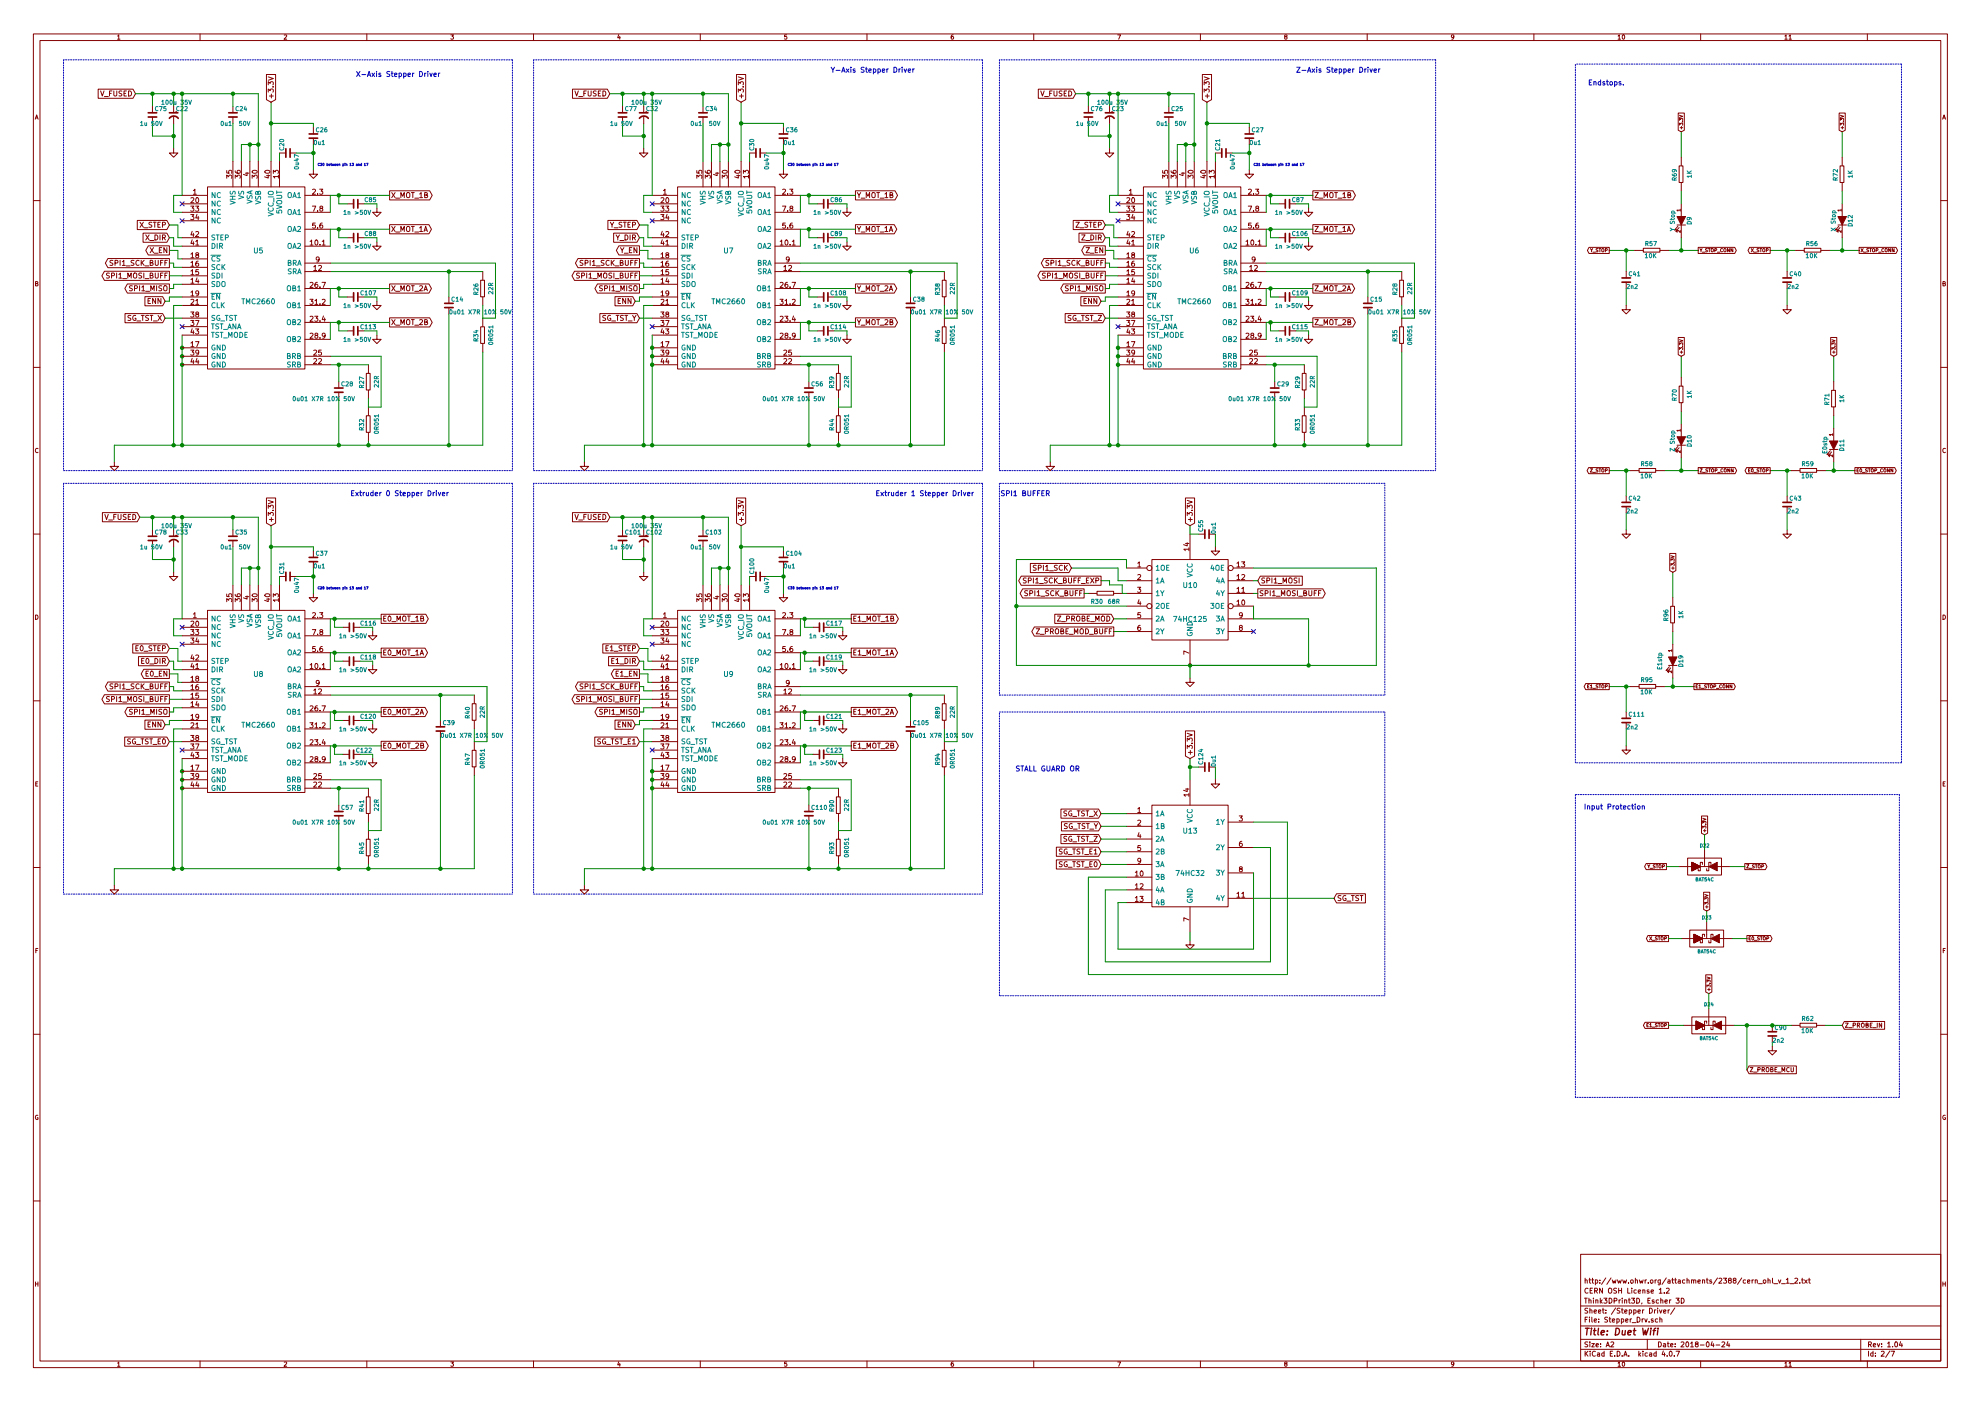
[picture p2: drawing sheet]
<svg xmlns="http://www.w3.org/2000/svg" width="594mm" height="420mm" viewBox="0 0 594 420" stroke-linecap="round" stroke-linejoin="round" font-family="sans-serif">
<g fill="none" stroke="#840000" stroke-width=".3">
<path d="M10 10.2h574v400h-574zM12 12.2h570v396h-570zM35.3 10.8l.3-.3v1.3M35.3 11.8h.7M60 10.2v2M85.2 10.6l.5-.1 .3 .3-.8 1h.8M110 10.2v2M135.2 10.5h.8l-.4 .4 .4 .3-.1 .4h-.7M160 10.2v2M185.5 10.4l-.3 .9h.8M185.9 10.9v.9M210 10.2v2"/>
<path d="M235.9 10.5h-.6v.6l.6-.1 .1 .5-.3 .3-.4-.2M260 10.2v2M285.9 10.5l-.6 .3-.1 .7 .3 .3 .4-.2v-.6l-.4-.1-.3 .3M310 10.2v2M335.2 10.5h.8l-.5 1.3M360 10.2v2M385.5 11l-.3-.2 .3-.3h.4v.4a.5 .5 0 0 0-.5 .2 .5 .5 0 0 0 0 .6l.3 .1 .3-.3-.3-.5M410 10.2v2M436 11l-.3 .2h-.3l-.1-.6 .4-.1 .3 .2-.2 .9-.4 .2M460 10.2v2M485.2 10.8l.4-.3v1.3M485.2 11.8h.8"/>
<path d="M486.6 10.6l.2-.1a.62 .62 0 0 1 .4 .6 .62 .62 0 0 1-.5 .6l-.2-.5zM510 10.2v2M535.3 10.8l.3-.3v1.3M535.3 11.8h.7M536.5 10.8l.4-.3v1.3M536.5 11.8h.7M560 10.2v2M10.6 35.8l.4-1.3 .4 1.3M10.7 35.4h.6M29.4 26.7h10.5l.7 1.4-.7 1.4h-10.5zM30.2 27.3l.5 1.5 .5-1.5M31.3 28.9h1.2"/>
<path d="M32.8 28h.6M33.6 27.3h-.8v1.5M34.1 27.3v1.2l.3 .3 .6-.3v-1.2M36.6 27.3l-.9 .1a.63 .63 0 0 0 .8 .8l-.1 .5h-.7M37.2 28h.5M37.9 27.3h-.7v1.5h.7M38.6 27.3a.77 .77 0 0 1 .9 .7 .77 .77 0 0 1-.9 .8zM45.7 31.9v1.9M45.7 35.1v1.9M52.1 31.9v1.9M52.1 35.1v1.9M52.7 33.6h.3"/>
<path d="M52.8 33.4v.4M69.8 31.9v1.9M69.8 35.1v1.9M79.9 22.3h2.8v7.6l-1.4 .7-1.4-.7zM80.4 27.6v-.9l.6 .5 .3-.5 .5 .1 .2 .2-.2 .6M80.4 25.4v-.9l.6 .5 .3-.5 .5 .1 .2 .2-.2 .6M80.4 23.1l1.6 .5-1.6 .5M80.8 28.8h1.2M81.4 28.2v1.2M81.8 26.1h.2M94 38.3v1.9M171.7 26.7h10.4l.8 1.4-.8 1.4h-10.4z"/>
<path d="M172.4 27.3l.5 1.5 .5-1.5M173.6 28.9h1.1M175.1 28h.5M175.8 27.3h-.7v1.5M176.4 27.3v1.2l.3 .3 .6-.3v-1.2M178.8 27.3l-.8 .1a.63 .63 0 0 0 .7 .8l-.1 .5h-.7M179.4 28h.5M180.2 27.3h-.8v1.5h.8M180.8 27.3a.77 .77 0 0 1 .9 .7 .77 .77 0 0 1-.9 .8zM186.7 31.9v1.9M186.7 35.1v1.9M193 31.9v1.9"/>
<path d="M193 35.1v1.9M193.6 33.6h.4M193.8 33.4v.4M210.8 31.9v1.9M210.8 35.1v1.9M220.9 22.3h2.7v7.6l-1.4 .7-1.3-.7zM221.4 27.6v-.9l.6 .5 .3-.5 .5 .1 .1 .2-.1 .6M221.4 25.4v-.9l.6 .5 .3-.5 .5 .1 .1 .2-.1 .6M221.4 23.1l1.5 .5-1.5 .5M221.8 28.8h1.1M222.4 28.2v1.2M222.8 26.1h.1"/>
<path d="M234.9 38.3v1.9M311.4 26.7h10.4l.8 1.4-.8 1.4h-10.4zM312.1 27.3l.5 1.5 .5-1.5M313.3 28.9h1.1M314.8 28h.5M315.5 27.3h-.7v1.5M316.1 27.3v1.2l.3 .3 .6-.3v-1.2M318.5 27.3l-.8 .1a.63 .63 0 0 0 .7 .8l-.1 .5h-.7M319.1 28h.5M319.9 27.3h-.8v1.5h.8M320.5 27.3a.77 .77 0 0 1 .9 .7 .77 .77 0 0 1-.9 .8zM326.4 31.9v1.9"/>
<path d="M326.4 35.1v1.9M332.7 31.9v1.9M332.7 35.1v1.9M333.3 33.6h.4M333.5 33.4v.4M350.5 31.9v1.9M350.5 35.1v1.9M360.6 22.3h2.7v7.6l-1.4 .7-1.3-.7zM361.1 27.6v-.9l.6 .5 .3-.5 .5 .1 .1 .2-.1 .6M361.1 25.4v-.9l.6 .5 .3-.5 .5 .1 .1 .2-.1 .6M361.1 23.1l1.5 .5-1.5 .5M361.5 28.8h1.1"/>
<path d="M362.1 28.2v1.2M362.5 26.1h.1M374.6 38.3v1.9M503.3 33.9h1.8v5.2l-.9 .4-.9-.4zM503.6 37.5v-.6l.4 .4 .2-.4 .3 .1v.5M503.6 36.1v-.6l.4 .3 .2-.3 .3 .1v.5M503.6 34.6l1 .3-1 .3M503.9 38.3h.7M504.2 37.9v.8M504.5 36.5h.1M551.5 33.9h1.9v5.2l-1 .4-.9-.4zM551.9 37.5v-.6l.4 .4 .1-.4 .4 .1v.5"/>
<path d="M551.9 36.1v-.6l.4 .3 .1-.3 .4 .1v.5M551.9 34.6l1 .3-1 .3M552.1 38.3h.8M552.5 37.9v.8M552.8 36.5h.1M582.6 35.8l.4-1.3 .4 1.3M582.7 35.4h.6M52.1 44.6v1.3h1.2l-1.2 1.3-1.3-1.3h1.3M54.6 58.6h7.6M57.3 59.4l.5-.1 .3 .4-.9 1.1h.9M58 57.2l.4-.5v1.6M58 58.3h.9"/>
<path d="M58.9 59.4l.2-.1a.74 .74 0 0 1 .5 .8 .74 .74 0 0 1-.7 .6l-.2-.5zM62.2 56h29.2v54.7h-29.2zM68 53.5v-1l.6 .5 .3-.5 .5 .1 .1 .2-.1 .7M68 51.1v.8l.7 .1v-.8l.5-.1 .3 .3-.1 .6M69.8 48.4v7.6M70.5 53.5v-1l.6 .5 .3-.5 .5 .1 .2 .2-.2 .7M70.5 51.2l.4 .7 .9 .1 .3-.3-.2-.6-.7 .1-.1 .5 .3 .3M72.4 48.4v7.6M73.6 51.9h1M74.1 51.7v1l-1.1-.4M74.9 48.4v7.6M75.6 53.5v-1l.6 .5 .3-.5 .5 .1 .1 .2-.1 .7"/>
<path d="M75.8 51.2a.72 .72 0 0 1 .8-.2 .72 .72 0 0 1 .5 .7 .74 .74 0 0 1-.9 .4 .74 .74 0 0 1-.5-.8zM77.5 48.4v7.6M79.6 51.2a.72 .72 0 0 1 .8-.2 .72 .72 0 0 1 .5 .7 .74 .74 0 0 1-.9 .4 .74 .74 0 0 1-.5-.8zM79.9 52.7h1M80.4 52.4v1l-1.1-.4M81.3 48.4v7.6M82 52v-.9l.5 .5 .3-.5h.5l.2 .3-.2 .6M83.5 53h-1.5l.4 .4M83.5 52.5v.9M83.8 45.9h1.9M83.8 48.4v7.6M87 45.9h1.9"/>
<path d="M91.4 58.6h7.7M93.7 56.9l.6-.2 .3 .5-.9 1.1h.9M94 51v1.2h1.2l-1.2 1.3-1.3-1.3h1.3M94 41.4v1.9M95.2 58.1v.2M95.9 56.7h.9l-.5 .6 .5 .3-.1 .5-.2 .2-.6-.2M116.8 57.2h12.1l.7 1.4-.7 1.4h-12.1zM117.5 57.8l1 1.5M118.5 57.8l-1 1.5M118.7 59.4h1.2M120.2 59.3v-1.5l.5 1 .5-1v1.5M122.1 57.8h.5l.3 .2v1.1l-.3 .2-.6-.2-.1-.8z"/>
<path d="M123.4 57.8h.8M123.8 57.8v1.5M124.4 59.4h1.2M125.8 58.2l.5-.4v1.5M125.8 59.3h.9M127.4 58.5l.6-.1 .1-.5-.7-.1v1.5h.5l.3-.5-.3-.3M193 44.6v1.3h1.3l-1.3 1.3-1.2-1.3h1.2M195.6 58.6h7.6M198.2 59.4l.6-.1 .3 .4-.9 1.1h.9M199 57.2l.4-.5v1.6M199 58.3h.8M199.8 59.4l.3-.1a.74 .74 0 0 1 .5 .8 .74 .74 0 0 1-.7 .6l-.2-.5z"/>
<path d="M203.2 56h29.2v54.7h-29.2zM209 53.5v-1l.5 .5 .3-.5 .5 .1 .2 .2-.2 .7M209 51.1v.8l.7 .1-.1-.8 .6-.1 .3 .3-.2 .6M210.8 48.4v7.6M211.5 53.5v-1l.6 .5 .3-.5 .5 .1 .1 .2-.1 .7M211.5 51.2l.4 .7 .9 .1 .2-.3-.1-.6-.7 .1-.1 .5 .3 .3M213.4 48.4v7.6M214.6 51.9h1M215.1 51.7v1l-1.1-.4M215.9 48.4v7.6M216.6 53.5v-1l.6 .5 .2-.5 .6 .1 .1 .2-.1 .7M216.7 51.2a.72 .72 0 0 1 .9-.2 .72 .72 0 0 1 .4 .7 .74 .74 0 0 1-.8 .4 .74 .74 0 0 1-.5-.8z"/>
<path d="M218.4 48.4v7.6M220.5 51.3a.73 .73 0 0 1 .8-.3 .73 .73 0 0 1 .5 .7 .74 .74 0 0 1-.8 .4 .74 .74 0 0 1-.5-.8zM220.9 52.7h1M221.4 52.4v1l-1.1-.4M222.2 48.4v7.6M222.9 52v-.9l.6 .5 .3-.5h.5l.2 .3-.2 .6M224.5 53h-1.6l.5 .4M224.5 52.5v.9M224.8 45.9h1.9M224.8 48.4v7.6M228 45.9h1.9M232.4 58.6h7.6"/>
<path d="M234.7 56.9l.6-.2 .3 .5-1 1.1h1M234.9 51v1.2h1.3l-1.3 1.3-1.2-1.3h1.2M234.9 41.4v1.9M236.2 58.1v.2M236.8 56.7h1l-.5 .6 .5 .3-.1 .5-.2 .2-.7-.2M256.5 57.2h11.9l.8 1.4-.8 1.4h-11.9zM257.1 57.8l.5 .8 .5-.8M257.6 58.6v.7M258.2 59.4h1.2M259.8 59.3v-1.5l.5 1 .5-1v1.5M261.5 58l.3-.2 .6 .2-.1 1.2-.8-.1zM262.9 57.8h.9"/>
<path d="M263.3 57.8v1.5M263.9 59.4h1.2M265.4 58.2l.4-.4v1.5M265.4 59.3h.9M266.9 58.5l.7-.1v-.5l-.7-.1v1.5h.6l.3-.5-.4-.3M332.7 44.6v1.3h1.3l-1.3 1.3-1.2-1.3h1.2M335.3 58.6h7.6M337.9 59.4l.6-.1 .3 .4-.9 1.1h.9M338.7 57.2l.4-.5v1.6M338.7 58.3h.8M339.5 59.4l.3-.1a.74 .74 0 0 1 .5 .8 .74 .74 0 0 1-.7 .6l-.2-.5zM342.9 56h29.2v54.7h-29.2z"/>
<path d="M348.7 53.5v-1l.5 .5 .3-.5 .5 .1 .2 .2-.2 .7M348.7 51.1v.8l.7 .1-.1-.8 .6-.1 .3 .3-.2 .6M350.5 48.4v7.6M351.2 53.5v-1l.6 .5 .3-.5 .5 .1 .1 .2-.1 .7M351.2 51.2l.4 .7 .9 .1 .2-.3-.1-.6-.7 .1-.1 .5 .3 .3M353.1 48.4v7.6M354.3 51.9h1M354.8 51.7v1l-1.1-.4M355.6 48.4v7.6M356.3 53.5v-1l.6 .5 .2-.5 .6 .1 .1 .2-.1 .7M356.4 51.2a.72 .72 0 0 1 .9-.2 .72 .72 0 0 1 .4 .7 .74 .74 0 0 1-.8 .4 .74 .74 0 0 1-.5-.8zM358.1 48.4v7.6"/>
<path d="M360.2 51.3a.73 .73 0 0 1 .8-.3 .73 .73 0 0 1 .5 .7 .74 .74 0 0 1-.8 .4 .74 .74 0 0 1-.5-.8zM360.6 52.7h1M361.1 52.4v1l-1.1-.4M361.9 48.4v7.6M362.6 52v-.9l.6 .5 .3-.5h.5l.2 .3-.2 .6M364.2 53h-1.6l.5 .4M364.2 52.5v.9M364.5 45.9h1.9M364.5 48.4v7.6M367.7 45.9h1.9M372.1 58.6h7.6M374.4 56.9l.6-.2 .3 .5-1 1.1h1"/>
<path d="M374.6 51v1.2h1.3l-1.3 1.3-1.2-1.3h1.2M374.6 41.4v1.9M375.9 58.1v.2M376.5 56.7h1l-.5 .6 .5 .3-.1 .5-.2 .2-.7-.2M393.7 57.2h12l.8 1.4-.8 1.4h-12zM394.3 57.8h1.1l-1.1 1.5h1.1M395.6 59.4h1.1M397.1 59.3v-1.5l.5 1 .5-1v1.5M399 57.8h.4l.3 .2v1.1l-.3 .2-.6-.2v-.8zM400.2 57.8h.9M400.7 57.8v1.5M401.2 59.4h1.2"/>
<path d="M402.7 58.2l.4-.4v1.5M402.7 59.3h.9M404.2 58.5l.7-.1 .1-.5-.8-.1v1.5h.6l.3-.5-.4-.3M503.6 49.8h1.1v4.9h-1.1zM504.2 47.2v2.5M504.2 54.8v2.5M551.8 49.8h1.2v4.9h-1.2zM552.4 47.2v2.5M552.4 54.8v2.5M10 60.2h2M32.4 77.5h18.4v2.8h-18.4l-.8-1.4zM33.9 78.1l-.9 .1a.63 .63 0 0 0 .8 .8l-.1 .5h-.7"/>
<path d="M34.5 78.9l.7-.1 .1-.6-.8-.1v1.5M36 78.1v1.5M36.7 78.5l.4-.4v1.5M36.7 79.6h.9M37.8 79.7h1.2M40.2 78.1l-.8 .1a.63 .63 0 0 0 .7 .8l-.1 .5h-.7M41.2 66.1h8.8l.8 1.4-.8 1.4h-8.8zM41.7 78.2a.68 .68 0 0 0-1 .6 .68 .68 0 0 0 1 .6M42 66.6l1 1.6M42.3 78.1v1.5M42.6 78.7l.6 .9M42.9 69.9h7.1l.8 1.4-.8 1.4h-7.1z"/>
<path d="M43 66.6l-1 1.6M43.2 68.3h1.2M43.2 78.1l-.9 .8M43.5 79.7h1.2M43.7 70.5l1 1.5M44.5 73.7h6.3v2.8h-6.3l-.8-1.4zM44.7 70.5l-1 1.5M44.9 72.1h1.2M45 78.8l.7-.1 .1-.5-.8-.1v1.5h.6l.3-.5-.4-.3M45 74.3l1.1 1.5M45.5 66.7l-.8 .1a.63 .63 0 0 0 .8 .8l-.1 .5h-.7M46 66.6h.8"/>
<path d="M46.1 74.3l-1.1 1.5M46.3 75.9h1.1M46.4 66.6v1.6M46.5 70.5a.77 .77 0 0 1 .9 .7 .77 .77 0 0 1-.9 .8zM46.6 78.1v1.2l.3 .3 .5-.3v-1.2M47.3 67.4h.6M47.8 75h.5M48 70.5v1.5M48.1 66.6h-.8v1.6h.8M48.2 78.8h.5M48.5 74.3h-.7v1.5h.7M48.7 71.3l.8-.1v-.6l-.8-.1v1.5"/>
<path d="M48.7 67.5l.8-.1v-.6l-.8-.2v1.6M48.9 78.1h-.7v1.5M49.1 71.3l.5 .7M49.5 78.8h.5M50 74.3v1.5l-.9-1.5v1.5M50.2 78.1h-.7v1.5M54.6 61.1h7.6M54.6 73.8h7.6M54.6 71.3h7.6M54.6 63.7h7.6M54.6 66.2h7.6M54.6 77.6h7.6"/>
<path d="M57.2 61.8h.9l-.5 .6 .5 .3v.5l-.3 .1-.6-.1M57.2 64.4h.9l-.5 .5 .5 .3v.5l-.3 .2-.6-.2M57.3 78.8l.4-.5v1.5M57.3 76.2l.4-.4v1.5M57.3 79.8h.8M57.3 77.3h.8M57.6 71.9l-.3 1.1h.9M57.6 69.4l-.3 1.1h.9M58 69.9v1.1M58 72.5v1M58.6 61.8h1l-.5 .6 .5 .3-.1 .5-.2 .1-.7-.1M58.7 72.4l.5-.4v1.5"/>
<path d="M58.7 69.6l.6-.2 .3 .5-1 1.1h1M58.7 73.5h.9M59 76.4l-.3-.3 .1-.2h.6l.1 .4-.8 .4 .3 .6 .6-.3-.3-.6M59.1 64.3l-.4 1.1h1M59.4 78.3l-.6 .4-.1 .9 .3 .2 .5-.1-.1-.7-.4-.1-.3 .3M59.4 64.9v1M62.2 68.7h.1M91.4 78.9h7.7M91.4 73.8h7.7M91.4 63.7h7.7M91.4 68.7h7.7M93 72.4l.4-.4v1.5"/>
<path d="M93 73.5h.9M93.7 61.8h1l-.7 1.5M94.5 66.9h-.7l-.1 .7h.8l.1 .5-.3 .3-.6-.1M94.6 72.1l.2-.1a.74 .74 0 0 1 .6 .8 .74 .74 0 0 1-.7 .6l-.3-.5zM95.2 68.3v.1M95.2 63.2v.1M95.5 79.7l.6-.1 .3 .4-.9 1.1h.9M95.7 77.7l-.3 .3-.6-.3 .1-.5 .5-.1a.96 .96 0 0 1-.1 1.5h-.3M96 73.3v.2M96.2 62.5l-.3-.3 .1-.2 .6-.1 .1 .4-.8 .5 .3 .5 .6-.2-.3-.6M96.6 72.4l.5-.4v1.5M96.6 73.5h.9"/>
<path d="M96.6 66.9l-.6 .4-.1 .8 .3 .3 .5-.1-.1-.7-.4-.1-.3 .3M104.1 61.1h1.9M104.1 71.3h1.9M107.3 61.1h1.9M107.3 71.3h1.9M113 62.4v1.3h1.3l-1.3 1.2-1.2-1.2h1.2M113 72.6v1.2h1.3l-1.3 1.3-1.2-1.3h1.2M116.8 67.4h11.8l.8 1.3-.8 1.4h-11.8zM117.5 67.9l1 1.5M118.5 67.9l-1 1.5M118.7 69.6h1.2M120.2 69.4v-1.5l.5 1.1 .5-1.1v1.5"/>
<path d="M122 68.1l.3-.2 .6 .2-.2 1.3-.7-.2zM123.4 67.9h.8M123.8 67.9v1.5M124.4 69.6h1.2M125.8 68.3l.5-.4v1.5M125.8 69.4h.9M127.2 69.4l.5-1.5 .5 1.5M127.3 69h.7M173.3 77.5h18.5v2.8h-18.5l-.7-1.4zM174.8 78.1l-.8 .1a.63 .63 0 0 0 .8 .8l-.1 .5h-.8M175.5 78.9l.7-.1 .1-.6-.8-.1v1.5M177 78.1v1.5"/>
<path d="M177.6 78.5l.5-.4v1.5M177.6 79.6h.9M178.8 79.7h1.2M181.2 78.1l-.9 .1a.63 .63 0 0 0 .8 .8l-.1 .5h-.7M182.3 66.1h8.7l.8 1.4-.8 1.4h-8.7zM182.7 78.2a.68 .68 0 0 0-1 .6 .68 .68 0 0 0 1 .6M183 66.6l.5 .9 .5-.9M183.3 78.1v1.5M183.5 67.5v.7M183.5 78.7l.7 .9M184 69.9h7l.8 1.4-.8 1.4h-7zM184.2 68.3h1.1"/>
<path d="M184.2 78.1l-.9 .8M184.5 79.7h1.1M184.8 70.5l.5 .8 .5-.8M185.3 71.3v.7M185.6 73.7h6.2v2.8h-6.2l-.8-1.4zM185.9 72.1h1.2M186 78.8l.7-.1v-.5l-.7-.1v1.5h.6l.3-.5-.4-.3M186.1 74.3l.5 .8 .5-.8M186.5 66.7l-.8 .1a.63 .63 0 0 0 .7 .8v.5h-.8M186.6 75.1v.7M186.9 66.6h.9M187.2 75.9h1.2"/>
<path d="M187.4 66.6v1.6M187.4 70.5a.77 .77 0 0 1 .9 .7 .77 .77 0 0 1-.9 .8zM187.5 78.1v1.2l.3 .3 .6-.3v-1.2M188.3 67.4h.5M188.7 75h.6M189 70.5v1.5M189.1 66.6h-.8v1.6h.8M189.1 78.8h.5M189.5 74.3h-.8v1.5h.8M189.7 71.3l.7-.1 .1-.6-.8-.1v1.5M189.7 67.5l.7-.1 .1-.6-.8-.2v1.6M189.9 78.1h-.8v1.5"/>
<path d="M190.1 71.3l.5 .7M190.4 78.8h.5M191 74.3v1.5l-.9-1.5v1.5M191.2 78.1h-.8v1.5M195.6 61.1h7.6M195.6 73.8h7.6M195.6 71.3h7.6M195.6 63.7h7.6M195.6 66.2h7.6M195.6 77.6h7.6M198.2 61.8h.9l-.5 .6 .5 .3-.1 .5-.2 .1-.6-.1M198.2 64.4h.9l-.5 .5 .5 .3-.1 .5-.2 .2-.6-.2"/>
<path d="M198.2 78.8l.5-.5v1.5M198.2 76.2l.5-.4v1.5M198.2 79.8h.9M198.2 77.3h.9M198.6 71.9l-.4 1.1h1M198.6 69.4l-.4 1.1h1M199 69.9v1.1M199 72.5v1M199.6 61.8h1l-.5 .6 .5 .3-.1 .5-.2 .1-.7-.1M199.7 72.4l.4-.4v1.5M199.7 69.6l.6-.2 .3 .5-1 1.1h1M199.7 73.5h.9"/>
<path d="M200 76.4l-.3-.3v-.2h.7l.1 .4-.8 .4 .3 .6 .6-.3-.3-.6M200.1 64.3l-.4 1.1h.9M200.4 78.3l-.7 .4v.9l.3 .2 .5-.1-.1-.7-.4-.1-.3 .3M200.4 64.9v1M203.2 68.7h.1M232.4 78.9h7.6M232.4 73.8h7.6M232.4 63.7h7.6M232.4 68.7h7.6M234 72.4l.4-.4v1.5M234 73.5h.8M234.6 61.8h1.1l-.7 1.5"/>
<path d="M235.5 66.9h-.7l-.1 .7h.7l.2 .5-.3 .3-.6-.1M235.6 72.1l.2-.1a.74 .74 0 0 1 .5 .8 .74 .74 0 0 1-.7 .6l-.2-.5zM236.2 68.3v.1M236.2 63.2v.1M236.5 79.7l.6-.1 .3 .4-1 1.1h1M236.7 77.7l-.3 .3-.6-.3 .1-.5 .5-.1a.96 .96 0 0 1-.2 1.5h-.3M236.9 73.3v.2M237.2 62.5l-.3-.3 .1-.2 .6-.1 .1 .4-.8 .5 .3 .5 .6-.2-.3-.6M237.6 72.4l.4-.4v1.5M237.6 73.5h.9M237.6 66.9l-.6 .4-.1 .8 .3 .3 .5-.1-.1-.7-.4-.1-.3 .3M245.1 61.1h1.9"/>
<path d="M245.1 71.3h1.9M248.3 61.1h1.9M248.3 71.3h1.9M254 62.4v1.3h1.3l-1.3 1.2-1.3-1.2h1.3M254 72.6v1.2h1.3l-1.3 1.3-1.3-1.3h1.3M256.5 67.4h11.7l.7 1.3-.7 1.4h-11.7zM257.1 67.9l.5 .8 .5-.8M257.6 68.7v.7M258.2 69.6h1.2M259.8 69.4v-1.5l.5 1.1 .5-1.1v1.5M261.5 68.1l.3-.2 .6 .2-.1 1.3-.8-.2zM262.9 67.9h.9"/>
<path d="M263.3 67.9v1.5M263.9 69.6h1.2M265.4 68.3l.4-.4v1.5M265.4 69.4h.9M266.7 69.4l.5-1.5 .5 1.5M266.8 69h.8M313 77.5h18.5v2.8h-18.5l-.7-1.4zM314.5 78.1l-.8 .1a.63 .63 0 0 0 .8 .8l-.1 .5h-.8M315.2 78.9l.7-.1 .1-.6-.8-.1v1.5M316.7 78.1v1.5M317.3 78.5l.5-.4v1.5M317.3 79.6h.9"/>
<path d="M318.5 79.7h1.2M320.9 78.1l-.9 .1a.63 .63 0 0 0 .8 .8l-.1 .5h-.7M321.8 66.1h8.9l.8 1.4-.8 1.4h-8.9zM322.4 78.2a.68 .68 0 0 0-1 .6 .68 .68 0 0 0 1 .6M322.7 66.6h1l-1 1.6h1M323 78.1v1.5M323.2 78.7l.7 .9M323.6 69.9h7.1l.8 1.4-.8 1.4h-7.1zM323.9 68.3h1.1M323.9 78.1l-.9 .8M324.2 79.7h1.1M324.4 70.5h1l-1 1.5h1"/>
<path d="M325.1 73.7h6.4v2.8h-6.4l-.7-1.4zM325.6 72.1h1.2M325.7 74.3h1l-1 1.5h1M325.7 78.8l.7-.1v-.5l-.7-.1v1.5h.6l.3-.5-.4-.3M326.2 66.7l-.8 .1a.63 .63 0 0 0 .7 .8v.5h-.8M326.6 66.6h.9M326.9 75.9h1.2M327.1 66.6v1.6M327.1 70.5a.77 .77 0 0 1 .9 .7 .77 .77 0 0 1-.9 .8zM327.2 78.1v1.2l.3 .3 .6-.3v-1.2M328 67.4h.5M328.4 75h.6"/>
<path d="M328.7 70.5v1.5M328.8 66.6h-.8v1.6h.8M328.8 78.8h.5M329.2 74.3h-.8v1.5h.8M329.4 71.3l.7-.1 .1-.6-.8-.1v1.5M329.4 67.5l.7-.1 .1-.6-.8-.2v1.6M329.6 78.1h-.8v1.5M329.8 71.3l.5 .7M330.1 78.8h.5M330.7 74.3v1.5l-.9-1.5v1.5M330.9 78.1h-.8v1.5M335.3 61.1h7.6"/>
<path d="M335.3 73.8h7.6M335.3 71.3h7.6M335.3 63.7h7.6M335.3 66.2h7.6M335.3 77.6h7.6M337.9 61.8h.9l-.5 .6 .5 .3-.1 .5-.2 .1-.6-.1M337.9 64.4h.9l-.5 .5 .5 .3-.1 .5-.2 .2-.6-.2M337.9 78.8l.5-.5v1.5M337.9 76.2l.5-.4v1.5M337.9 79.8h.9M337.9 77.3h.9M338.3 71.9l-.4 1.1h1"/>
<path d="M338.3 69.4l-.4 1.1h1M338.7 69.9v1.1M338.7 72.5v1M339.3 61.8h1l-.5 .6 .5 .3-.1 .5-.2 .1-.7-.1M339.4 72.4l.4-.4v1.5M339.4 69.6l.6-.2 .3 .5-1 1.1h1M339.4 73.5h.9M339.7 76.4l-.3-.3v-.2h.7l.1 .4-.8 .4 .3 .6 .6-.3-.3-.6M339.8 64.3l-.4 1.1h.9M340.1 78.3l-.7 .4v.9l.3 .2 .5-.1-.1-.7-.4-.1-.3 .3M340.1 64.9v1M342.9 68.7h.1"/>
<path d="M372.1 78.9h7.6M372.1 73.8h7.6M372.1 63.7h7.6M372.1 68.7h7.6M373.7 72.4l.4-.4v1.5M373.7 73.5h.8M374.3 61.8h1.1l-.7 1.5M375.2 66.9h-.7l-.1 .7h.7l.2 .5-.3 .3-.6-.1M375.3 72.1l.2-.1a.74 .74 0 0 1 .5 .8 .74 .74 0 0 1-.7 .6l-.2-.5zM375.9 68.3v.1M375.9 63.2v.1M376.2 79.7l.6-.1 .3 .4-1 1.1h1"/>
<path d="M376.4 77.7l-.3 .3-.6-.3 .1-.5 .5-.1a.96 .96 0 0 1-.2 1.5h-.3M376.6 73.3v.2M376.9 62.5l-.3-.3 .1-.2 .6-.1 .1 .4-.8 .5 .3 .5 .6-.2-.3-.6M377.3 72.4l.4-.4v1.5M377.3 73.5h.9M377.3 66.9l-.6 .4-.1 .8 .3 .3 .5-.1-.1-.7-.4-.1-.3 .3M383.5 61.1h1.9M383.5 71.3h1.9M386.7 61.1h1.9M386.7 71.3h1.9M392.4 62.4v1.3h1.3l-1.3 1.2-1.2-1.2h1.2M392.4 72.6v1.2h1.3l-1.3 1.3-1.2-1.3h1.2"/>
<path d="M393.7 67.4h11.8l.7 1.3-.7 1.4h-11.8zM394.3 67.9h1.1l-1.1 1.5h1.1M395.6 69.6h1.1M397.1 69.4v-1.5l.5 1.1 .5-1.1v1.5M398.8 68.1l.3-.2 .6 .2-.1 1.3-.8-.2zM400.2 67.9h.9M400.7 67.9v1.5M401.2 69.6h1.2M402.7 68.3l.4-.4v1.5M402.7 69.4h.9M404 69.4l.5-1.5 .5 1.5M404.1 69h.8"/>
<path d="M476.5 74.2h6.1v1.8h-6.1l-.5-.9zM477 74.5l.3 .6 .3-.6M477.3 75.1v.4M477.7 75.6h.8M479.2 74.6l-.6 .1 .6 .7-.6 .1M479.5 74.5h.6M479.8 74.5v1M480.4 74.7l.2-.2 .4 .2-.1 .8-.5-.1zM481.4 75.1l.5-.1 .1-.4-.6-.1v1M490.2 75.1h2.6M492.8 74.5h5v1.1h-5zM497.8 75.1h2.6"/>
<path d="M502.9 67.5h2.6M503.2 67.9l-1 1.1 .6-.1M503.6 68.2l-1.1 1.2 .7-.1M503.9 63h-1l.3 .3M503.9 69.1v.6l-.7-.6-.3 .2 .1 .4M503.9 62.8v.5M504.2 61.1v3.8M504.2 67.5v3.8M509.3 74.2h10.9l.5 .9-.5 .9h-10.9zM509.8 74.5l.3 .6 .3-.6M510.1 75.1v.4M510.5 75.6h.8"/>
<path d="M512 74.6l-.5 .1 .5 .7-.5 .1M512.3 74.5h.6M512.6 74.5v1M513.2 74.7l.2-.2 .4 .2-.1 .8-.5-.1zM514.2 75.1l.5-.1 .1-.4-.6-.1v1M515 75.6h.8M516.6 74.6a.44 .44 0 0 0-.7 .4 .44 .44 0 0 0 .7 .4M517 74.7l.2-.2 .4 .2-.1 .8-.5-.1zM518.6 74.5v1l-.6-1v1M519.7 74.5v1l-.6-1v1M524.7 74.2h6.2v1.8h-6.2l-.5-.9zM525.2 74.5l.6 1"/>
<path d="M525.8 74.5l-.6 1M526 75.6h.7M527.5 74.6l-.6 .1 .6 .7-.6 .1M527.8 74.5h.5M528 74.5v1M528.7 74.7l.2-.2 .3 .2-.1 .8-.4-.1zM529.7 75.1l.5-.1v-.4l-.5-.1v1M538.5 75.1h2.5M541.1 74.5h4.9v1.1h-4.9zM546.1 75.1h2.5M551.2 67.5h2.5M551.4 67.9l-1 1.1 .7-.1"/>
<path d="M551.8 68.2l-1 1.2 .6-.1M552.1 63h-1l.3 .3M552.1 69.1v.6l-.7-.6-.3 .2 .1 .4M552.1 62.8v.5M552.4 61.1v3.8M552.4 67.5v3.8M557.5 74.2h11.1l.5 .9-.5 .9h-11.1zM558.1 74.5l.6 1M558.7 74.5l-.6 1M558.9 75.6h.7M560.4 74.6l-.6 .1 .6 .7-.6 .1M560.7 74.5h.5"/>
<path d="M561 74.5v1M561.6 74.7l.2-.2 .4 .2-.1 .8-.5-.1zM562.6 75.1l.5-.1v-.4l-.5-.1v1M563.4 75.6h.7M564.9 74.6a.44 .44 0 0 0-.6 .4 .44 .44 0 0 0 .6 .4M565.5 74.6l.4 .1v.7l-.2 .1-.3-.1zM567 74.5v1l-.6-1v1M568 74.5v1l-.6-1v1M582 60.2h2M10.7 85.1l.5-.1 .1-.5-.6-.1v1.3h.5l.2-.4-.3-.2M31.3 81.3h19.5v2.8h-19.5l-.7-1.4zM32.8 82h-.8a.63 .63 0 0 0 .7 .8v.5h-.8"/>
<path d="M33.5 82.7l.7-.1 .1-.6-.8-.1v1.5M35 81.9v1.5M35.6 82.3l.5-.4v1.5M35.6 83.4h.9M36.8 83.6h1.2M37.5 94h11.3l.7 1.4-.7 1.4h-11.3zM38.2 85.2h12.6v2.7h-12.6l-.8-1.4zM38.3 83.4v-1.5l.5 1.1 .5-1.1v1.5M39.2 94.7h-.8a.63 .63 0 0 0 .8 .8l-.1 .5h-.7M39.7 85.8h-.8a.63 .63 0 0 0 .7 .8l-.1 .5h-.7M40.2 82l.5-.1 .3 .2v1.1l-.3 .2-.6-.2-.1-.8zM40.3 86.5l.8-.1v-.6l-.8-.1v1.5"/>
<path d="M40.7 94.7a.69 .69 0 0 0-.9 .7 .69 .69 0 0 0 1 .6v-.6h-.3M41 96.3h1.2M41.9 85.7v1.5M42.4 94.6h.8M42.5 82h-.8a.63 .63 0 0 0 .7 .8l-.1 .5h-.7M42.5 86.1l.5-.4v1.5M42.5 87.2h.9M42.8 94.6v1.5M43.1 81.9v1.5M43.5 89h5.3l.7 1.3-.7 1.4h-5.3zM43.5 83.6h1.2M43.7 87.4h1.2"/>
<path d="M44.4 90.2h.5M44.6 94.7h-.9a.63 .63 0 0 0 .8 .8l-.1 .5h-.7M45 94.6h.8M45 82.6l.7-.1 .1-.5-.8-.1v1.5h.6l.3-.5-.4-.3M45.1 89.5h-.7v1.5h.7M45.2 87.2v-1.5l.5 1.1 .5-1.1v1.5M45.4 94.6v1.5M46 96.3h1.2M46.6 81.9v1.2l.3 .3 .5-.3v-1.2M46.7 89.5v1.5l-.9-1.5v1.5M47 85.7v1.5M47.4 94.6l1 1.5"/>
<path d="M48.2 82.6h.5M48.3 89.5v1.5l-.9-1.5v1.5M48.4 94.6l-1 1.5M48.5 85.8h-.8a.63 .63 0 0 0 .7 .8v.5h-.8M48.9 81.9h-.7v1.5M49.1 85.9l.4-.2 .5 .2-.1 1.2-.8-.1zM49.5 82.6h.5M50.2 81.9h-.7v1.5M54.6 91.6h7.6M54.6 85.3h7.6M54.6 82.7h7.6M54.6 80.2h7.6"/>
<path d="M54.6 98h7.6M54.6 95.4h7.6M54.6 89.1h7.6M57.2 96.1h.9l-.5 .6 .5 .3v.5l-.3 .1-.6-.1M57.2 93.6h.9l-.5 .5 .5 .3v.5l-.3 .2-.6-.2M57.3 89.9l.5-.1 .3 .4-.9 1.1h.9M57.3 83.8l.4-.4v1.5M57.3 81.3l.4-.4v1.5M57.3 87.6l.4-.4v1.5M57.3 84.9h.8M57.3 82.4h.8M57.3 88.7h.8"/>
<path d="M57.6 98.6l-.3 1.1h.9M58 99.2v1M58.6 98.6h1l-.5 .6 .5 .3-.1 .5-.2 .2-.7-.2M58.6 96.1h1.1l-.7 1.5M58.7 90.2l.5-.4v1.5M58.7 91.3h.9M59 94.2l-.3-.3 .1-.2 .6-.1 .1 .5-.8 .4 .3 .6 .6-.3-.3-.6M59.1 83.3l-.4 1.1h1M59.4 83.9v1M59.5 80.9h-.7l-.1 .7 .7-.1 .2 .6-.3 .3-.6-.2M59.6 87.9l-.3 .3-.6-.3 .1-.5 .5-.2a.96 .96 0 0 1-.1 1.5h-.3M91.4 91.6h7.7"/>
<path d="M91.4 81.4h7.7M91.4 96.7h7.7M91.4 86.5h7.7M92.9 89.8h1l-.5 .5 .5 .3-.1 .5-.2 .2-.7-.2M93 95l.6-.2 .3 .5-1 1.1h1M93 84.8l.6-.1 .3 .4-1 1.1h1M94.1 80l.4-.4v1.5M94.1 81.1h.9M94.4 94.8h.9l-.5 .6 .5 .3-.1 .5-.2 .2-.6-.2M94.4 90.2l.5-.4v1.5M94.4 91.3h.9M95.2 84.7l-.7 .3-.1 .9 .3 .3 .5-.2v-.7h-.5l-.3 .2"/>
<path d="M96 91.1v.2M96 96.2v.2M96 86v.2M96.6 84.7h1l-.7 1.5M96.6 89.9l.6-.1 .3 .4-.9 1.1h.9M97 94.8l-.4 1.1h1M97.4 95.3v1.1M104.1 89.1h1.9M104.1 99.2h1.9M107.3 89.1h1.9M107.3 99.2h1.9M113 90.3v1.3h1.3l-1.3 1.3-1.2-1.3h1.2"/>
<path d="M116.8 95.3h12.1l.7 1.4-.7 1.4h-12.1zM116.8 85.2h11.8l.8 1.3-.8 1.4h-11.8zM117.5 95.9l1 1.5M117.5 85.7l1 1.5M118.5 95.9l-1 1.5M118.5 85.7l-1 1.5M118.7 97.5h1.2M118.7 87.4h1.2M120.2 97.4v-1.5l.5 1 .5-1v1.5M120.2 87.2v-1.5l.5 1.1 .5-1.1v1.5M122 85.9l.3-.2 .6 .2-.2 1.2-.7-.1zM122.1 95.9h.5l.3 .2v1.1l-.3 .2-.6-.2-.1-.8z"/>
<path d="M123.4 95.9h.8M123.4 85.7h.8M123.8 85.7v1.5M123.8 95.9v1.5M124.4 97.5h1.2M124.4 87.4h1.2M125.8 96l.6-.1 .3 .4-.9 1.1h.9M125.8 85.8l.6-.1 .3 .4-.9 1.1h.9M127.2 87.2l.5-1.5 .5 1.5M127.3 86.8h.7M127.4 96.6l.6-.1 .1-.5-.7-.1v1.5h.5l.3-.5-.3-.3M134.6 89.1v1.9"/>
<path d="M134.6 92.2v1.9M144.1 84h1.2v5h-1.2zM144.1 98h1.2v5h-1.2zM144.8 81.4v2.6M144.8 89.1v2.5M144.8 95.4v2.6M172.3 81.3h19.5v2.8h-19.5l-.8-1.4zM173.8 82h-.8a.63 .63 0 0 0 .7 .8l-.1 .5h-.7M174.4 82.7l.8-.1v-.6l-.8-.1v1.5M175.9 81.9v1.5M176.6 82.3l.5-.4v1.5M176.6 83.4h.9"/>
<path d="M177.8 83.6h1.1M179.2 85.2h12.6v2.7h-12.6l-.8-1.4zM179.3 83.4v-1.5l.5 1.1 .5-1.1v1.5M179.9 94h11.1l.8 1.4-.8 1.4h-11.1zM180.7 85.8h-.8a.63 .63 0 0 0 .7 .8l-.1 .5h-.7M181.2 82l.4-.1 .3 .2v1.1l-.3 .2-.5-.2-.1-.8zM181.3 86.5l.7-.1 .1-.6-.8-.1v1.5M181.6 94.7h-.8a.63 .63 0 0 0 .8 .8l-.1 .5h-.8M182.8 85.7v1.5M183.1 94.7a.69 .69 0 0 0-.9 .7 .69 .69 0 0 0 1 .6v-.6h-.3M183.4 96.3h1.2M183.5 82h-.8a.63 .63 0 0 0 .7 .8l-.1 .5h-.7"/>
<path d="M183.5 86.1l.4-.4v1.5M183.5 87.2h.9M184.1 81.9v1.5M184.4 89h5.3l.8 1.3-.8 1.4h-5.3zM184.5 83.6h1.1M184.7 87.4h1.1M184.8 94.6h.8M185.2 94.6v1.5M185.4 90.2h.5M186 82.6l.7-.1v-.5l-.7-.1v1.5h.6l.3-.5-.4-.3M186.1 89.5h-.7v1.5h.7M186.2 87.2v-1.5l.5 1.1 .5-1.1v1.5"/>
<path d="M186.9 94.7h-.8a.63 .63 0 0 0 .8 .8l-.1 .5h-.7M187.4 94.6h.8M187.5 81.9v1.2l.3 .3 .6-.3v-1.2M187.6 89.5v1.5l-.9-1.5v1.5M187.8 94.6v1.5M187.9 85.7v1.5M188.4 96.3h1.2M189.1 82.6h.5M189.2 89.5v1.5l-.9-1.5v1.5M189.5 85.8h-.8a.63 .63 0 0 0 .7 .8l-.1 .5h-.7M189.7 94.6l.5 .8 .5-.8M189.9 81.9h-.8v1.5"/>
<path d="M190.1 85.9l.3-.2 .6 .2-.1 1.2-.8-.1zM190.2 95.4v.7M190.4 82.6h.5M191.2 81.9h-.8v1.5M195.6 91.6h7.6M195.6 85.3h7.6M195.6 82.7h7.6M195.6 80.2h7.6M195.6 98h7.6M195.6 95.4h7.6M195.6 89.1h7.6M198.2 96.1h.9l-.5 .6 .5 .3-.1 .5-.2 .1-.6-.1"/>
<path d="M198.2 93.6h.9l-.5 .5 .5 .3-.1 .5-.2 .2-.6-.2M198.2 89.9l.6-.1 .3 .4-.9 1.1h.9M198.2 83.8l.5-.4v1.5M198.2 81.3l.5-.4v1.5M198.2 87.6l.5-.4v1.5M198.2 84.9h.9M198.2 82.4h.9M198.2 88.7h.9M198.6 98.6l-.4 1.1h1M199 99.2v1M199.6 98.6h1l-.5 .6 .5 .3-.1 .5-.2 .2-.7-.2M199.6 96.1h1l-.6 1.5"/>
<path d="M199.7 90.2l.4-.4v1.5M199.7 91.3h.9M200 94.2l-.3-.3v-.2l.7-.1 .1 .5-.8 .4 .3 .6 .6-.3-.3-.6M200.1 83.3l-.4 1.1h.9M200.4 83.9v1M200.5 80.9h-.8v.7l.7-.1 .2 .6-.3 .3-.6-.2M200.6 87.9l-.3 .3-.6-.3v-.5l.6-.2a.96 .96 0 0 1-.2 1.5h-.3M232.4 91.6h7.6M232.4 81.4h7.6M232.4 96.7h7.6M232.4 86.5h7.6M233.9 89.8h.9l-.5 .5 .5 .3v.5l-.3 .2-.6-.2"/>
<path d="M234 95l.5-.2 .3 .5-.9 1.1h.9M234 84.8l.5-.1 .3 .4-.9 1.1h.9M235.1 80l.4-.4v1.5M235.1 81.1h.8M235.4 94.8h.9l-.5 .6 .5 .3-.1 .5-.2 .2-.6-.2M235.4 90.2l.5-.4v1.5M235.4 91.3h.9M236.1 84.7l-.6 .3-.1 .9 .3 .3 .5-.2-.1-.7h-.4l-.3 .2M236.9 91.1v.2M236.9 96.2v.2M236.9 86v.2M237.5 84.7h1.1l-.7 1.5"/>
<path d="M237.6 89.9l.6-.1 .3 .4-1 1.1h1M238 94.8l-.4 1.1h1M238.3 95.3v1.1M245.1 89.1h1.9M245.1 99.2h1.9M248.3 89.1h1.9M248.3 99.2h1.9M254 90.3v1.3h1.3l-1.3 1.3-1.3-1.3h1.3M256.5 95.3h11.9l.8 1.4-.8 1.4h-11.9zM256.5 85.2h11.7l.7 1.3-.7 1.4h-11.7zM257.1 95.9l.5 .8 .5-.8M257.1 85.7l.5 .8 .5-.8"/>
<path d="M257.6 86.5v.7M257.6 96.7v.7M258.2 97.5h1.2M258.2 87.4h1.2M259.8 97.4v-1.5l.5 1 .5-1v1.5M259.8 87.2v-1.5l.5 1.1 .5-1.1v1.5M261.5 96.1l.3-.2 .6 .2-.1 1.2-.8-.1zM261.5 85.9l.3-.2 .6 .2-.1 1.2-.8-.1zM262.9 95.9h.9M262.9 85.7h.9M263.3 85.7v1.5M263.3 95.9v1.5"/>
<path d="M263.9 97.5h1.2M263.9 87.4h1.2M265.4 96l.6-.1 .3 .4-1 1.1h1M265.4 85.8l.6-.1 .3 .4-1 1.1h1M266.7 87.2l.5-1.5 .5 1.5M266.8 86.8h.8M266.9 96.6l.7-.1v-.5l-.7-.1v1.5h.6l.3-.5-.4-.3M273 89.1v1.9M273 92.2v1.9M282.6 84h1.1v5h-1.1zM282.6 98h1.1v5h-1.1zM283.2 81.4v2.6"/>
<path d="M283.2 89.1v2.5M283.2 95.4v2.6M312 81.3h19.5v2.8h-19.5l-.8-1.4zM313.5 82h-.8a.63 .63 0 0 0 .7 .8l-.1 .5h-.7M314.1 82.7l.8-.1v-.6l-.8-.1v1.5M315.6 81.9v1.5M316.3 82.3l.5-.4v1.5M316.3 83.4h.9M317.5 83.6h1.1M318.9 85.2h12.6v2.7h-12.6l-.8-1.4zM319 83.4v-1.5l.5 1.1 .5-1.1v1.5M319.4 94h11.3l.8 1.4-.8 1.4h-11.3z"/>
<path d="M320.4 85.8h-.8a.63 .63 0 0 0 .7 .8l-.1 .5h-.7M320.9 82l.4-.1 .3 .2v1.1l-.3 .2-.5-.2-.1-.8zM321 86.5l.7-.1 .1-.6-.8-.1v1.5M321.2 94.7h-.8a.63 .63 0 0 0 .7 .8l-.1 .5h-.7M322.5 85.7v1.5M322.6 94.7a.69 .69 0 0 0-.9 .7 .69 .69 0 0 0 1 .6v-.6h-.3M323 96.3h1.2M323.2 82h-.8a.63 .63 0 0 0 .7 .8l-.1 .5h-.7M323.2 86.1l.4-.4v1.5M323.2 87.2h.9M323.8 81.9v1.5M324.1 89h5.3l.8 1.3-.8 1.4h-5.3z"/>
<path d="M324.2 83.6h1.1M324.3 94.6h.9M324.4 87.4h1.1M324.7 94.6v1.5M325.1 90.2h.5M325.7 82.6l.7-.1v-.5l-.7-.1v1.5h.6l.3-.5-.4-.3M325.8 89.5h-.7v1.5h.7M325.9 87.2v-1.5l.5 1.1 .5-1.1v1.5M326.5 94.7h-.8a.63 .63 0 0 0 .7 .8l-.1 .5h-.7M326.9 94.6h.9M327.2 81.9v1.2l.3 .3 .6-.3v-1.2M327.3 89.5v1.5l-.9-1.5v1.5"/>
<path d="M327.4 94.6v1.5M327.6 85.7v1.5M327.9 96.3h1.2M328.8 82.6h.5M328.9 89.5v1.5l-.9-1.5v1.5M329.2 85.8h-.8a.63 .63 0 0 0 .7 .8l-.1 .5h-.7M329.3 94.6h1.1l-1.1 1.5h1.1M329.6 81.9h-.8v1.5M329.8 85.9l.3-.2 .6 .2-.1 1.2-.8-.1zM330.1 82.6h.5M330.9 81.9h-.8v1.5M335.3 91.6h7.6"/>
<path d="M335.3 85.3h7.6M335.3 82.7h7.6M335.3 80.2h7.6M335.3 98h7.6M335.3 95.4h7.6M335.3 89.1h7.6M337.9 96.1h.9l-.5 .6 .5 .3-.1 .5-.2 .1-.6-.1M337.9 93.6h.9l-.5 .5 .5 .3-.1 .5-.2 .2-.6-.2M337.9 89.9l.6-.1 .3 .4-.9 1.1h.9M337.9 83.8l.5-.4v1.5M337.9 81.3l.5-.4v1.5M337.9 87.6l.5-.4v1.5"/>
<path d="M337.9 84.9h.9M337.9 82.4h.9M337.9 88.7h.9M338.3 98.6l-.4 1.1h1M338.7 99.2v1M339.3 98.6h1l-.5 .6 .5 .3-.1 .5-.2 .2-.7-.2M339.3 96.1h1l-.6 1.5M339.4 90.2l.4-.4v1.5M339.4 91.3h.9M339.7 94.2l-.3-.3v-.2l.7-.1 .1 .5-.8 .4 .3 .6 .6-.3-.3-.6M339.8 83.3l-.4 1.1h.9M340.1 83.9v1"/>
<path d="M340.2 80.9h-.8v.7l.7-.1 .2 .6-.3 .3-.6-.2M340.3 87.9l-.3 .3-.6-.3v-.5l.6-.2a.96 .96 0 0 1-.2 1.5h-.3M372.1 91.6h7.6M372.1 81.4h7.6M372.1 96.7h7.6M372.1 86.5h7.6M373.6 89.8h.9l-.5 .5 .5 .3v.5l-.3 .2-.6-.2M373.7 95l.5-.2 .3 .5-.9 1.1h.9M373.7 84.8l.5-.1 .3 .4-.9 1.1h.9M374.8 80l.4-.4v1.5M374.8 81.1h.8M375.1 94.8h.9l-.5 .6 .5 .3-.1 .5-.2 .2-.6-.2"/>
<path d="M375.1 90.2l.5-.4v1.5M375.1 91.3h.9M375.8 84.7l-.6 .3-.1 .9 .3 .3 .5-.2-.1-.7h-.4l-.3 .2M376.6 91.1v.2M376.6 96.2v.2M376.6 86v.2M377.2 84.7h1.1l-.7 1.5M377.3 89.9l.6-.1 .3 .4-1 1.1h1M377.7 94.8l-.4 1.1h1M378 95.3v1.1M383.5 89.1h1.9M383.5 99.2h1.9"/>
<path d="M386.7 89.1h1.9M386.7 99.2h1.9M392.4 90.3v1.3h1.3l-1.3 1.3-1.2-1.3h1.2M393.7 95.3h12l.8 1.4-.8 1.4h-12zM393.7 85.2h11.8l.7 1.3-.7 1.4h-11.8zM394.3 95.9h1.1l-1.1 1.5h1.1M394.3 85.7h1.1l-1.1 1.5h1.1M395.6 97.5h1.1M395.6 87.4h1.1M397.1 97.4v-1.5l.5 1 .5-1v1.5M397.1 87.2v-1.5l.5 1.1 .5-1.1v1.5M398.8 85.9l.3-.2 .6 .2-.1 1.2-.8-.1z"/>
<path d="M399 95.9h.4l.3 .2v1.1l-.3 .2-.6-.2v-.8zM400.2 95.9h.9M400.2 85.7h.9M400.7 85.7v1.5M400.7 95.9v1.5M401.2 97.5h1.2M401.2 87.4h1.2M402.7 96l.6-.1 .3 .4-1 1.1h1M402.7 85.8l.6-.1 .3 .4-1 1.1h1M404 87.2l.5-1.5 .5 1.5M404.1 86.8h.8M404.2 96.6l.7-.1 .1-.5-.8-.1v1.5h.6l.3-.5-.4-.3"/>
<path d="M410.2 89.1v1.9M410.2 92.2v1.9M419.7 84h1.2v5h-1.2zM419.7 98h1.2v5h-1.2zM420.4 81.4v2.6M420.4 89.1v2.5M420.4 95.4v2.6M487.7 91.6v1.3h1.2l-1.2 1.2-1.3-1.2h1.3M487.7 81.4v2M487.7 84.6v1.9M535.9 91.6v1.3h1.3l-1.3 1.2-1.2-1.2h1.2M535.9 81.4v2"/>
<path d="M535.9 84.6v1.9M582.7 85.1l.5-.1 .1-.5-.6-.1v1.3h.5l.2-.4-.3-.2M10 110.2h2M54.6 109.4h7.6M54.6 100.5h7.6M54.6 106.8h7.6M54.6 104.3h7.6M57.2 105h.9l-.5 .6 .5 .3v.5l-.3 .1-.6-.1M57.3 102.9l.4-.4v1.5M57.3 104h.8M57.6 107.5l-.3 1.1h.9M58 108v1.1"/>
<path d="M58.6 102.5h1.1l-.7 1.5M59.1 107.5l-.4 1.1h1M59.4 108v1.1M59.6 105.7l-.3 .2-.6-.2 .1-.6 .5-.1a.96 .96 0 0 1-.1 1.5h-.3M91.4 109.4h7.7M91.4 106.8h7.7M91.4 101.8h7.7M93 100.1l.6-.2 .3 .4-1 1.1h1M94.1 107.7l.6-.2 .3 .5-1 1.1h1M94.1 105.1l.6-.1 .3 .4-1 1.1h1M94.7 100.6l-.3-.3 .1-.2 .7-.1v.4l-.8 .5 .3 .5 .6-.2-.3-.6M95.5 107.7l.6-.2 .3 .5-.9 1.1h.9"/>
<path d="M96 101.3v.1M96.3 105h-.7l-.1 .7h.8l.1 .5-.3 .3-.6-.1M97.5 100.6l-.3 .3-.6-.3 .1-.5 .5-.2a.96 .96 0 0 1-.1 1.5h-.3M101.6 114.5v1.9M101.6 117.6v1.9M109.9 112h1.1v5h-1.1zM110.5 109.4v2.5M110.5 117v2.5M113 100.5v1.3h1.3l-1.3 1.2-1.2-1.2h1.2M144.8 103v2.6M195.6 109.4h7.6M195.6 100.5h7.6"/>
<path d="M195.6 106.8h7.6M195.6 104.3h7.6M198.2 105h.9l-.5 .6 .5 .3-.1 .5-.2 .1-.6-.1M198.2 102.9l.5-.4v1.5M198.2 104h.9M198.6 107.5l-.4 1.1h1M199 108v1.1M199.6 102.5h1l-.6 1.5M200.1 107.5l-.4 1.1h.9M200.4 108v1.1M200.6 105.7l-.3 .2-.6-.2v-.6l.6-.1a.96 .96 0 0 1-.2 1.5h-.3M232.4 109.4h7.6"/>
<path d="M232.4 106.8h7.6M232.4 101.8h7.6M234 100.1l.5-.2 .3 .4-.9 1.1h.9M235.1 107.7l.5-.2 .3 .5-.9 1.1h.9M235.1 105.1l.5-.1 .3 .4-.9 1.1h.9M235.7 100.6l-.3-.3 .1-.2 .6-.1 .1 .4-.8 .5 .3 .5 .6-.2-.3-.6M236.5 107.7l.6-.2 .3 .5-1 1.1h1M236.9 101.3v.1M237.3 105h-.7l-.1 .7h.7l.2 .5-.3 .3-.6-.1M238.5 100.6l-.3 .3-.6-.3 .1-.5 .5-.2a.96 .96 0 0 1-.2 1.5h-.3M242.6 114.5v1.9M242.6 117.6v1.9"/>
<path d="M250.8 112h1.2v5h-1.2zM251.5 109.4v2.5M251.5 117v2.5M254 100.5v1.3h1.3l-1.3 1.2-1.3-1.2h1.3M283.2 103v2.6M335.3 109.4h7.6M335.3 100.5h7.6M335.3 106.8h7.6M335.3 104.3h7.6M337.9 105h.9l-.5 .6 .5 .3-.1 .5-.2 .1-.6-.1M337.9 102.9l.5-.4v1.5M337.9 104h.9"/>
<path d="M338.3 107.5l-.4 1.1h1M338.7 108v1.1M339.3 102.5h1l-.6 1.5M339.8 107.5l-.4 1.1h.9M340.1 108v1.1M340.3 105.7l-.3 .2-.6-.2v-.6l.6-.1a.96 .96 0 0 1-.2 1.5h-.3M372.1 109.4h7.6M372.1 106.8h7.6M372.1 101.8h7.6M373.7 100.1l.5-.2 .3 .4-.9 1.1h.9M374.8 107.7l.5-.2 .3 .5-.9 1.1h.9M374.8 105.1l.5-.1 .3 .4-.9 1.1h.9"/>
<path d="M375.4 100.6l-.3-.3 .1-.2 .6-.1 .1 .4-.8 .5 .3 .5 .6-.2-.3-.6M376.2 107.7l.6-.2 .3 .5-1 1.1h1M376.6 101.3v.1M377 105h-.7l-.1 .7h.7l.2 .5-.3 .3-.6-.1M378.2 100.6l-.3 .3-.6-.3 .1-.5 .5-.2a.96 .96 0 0 1-.2 1.5h-.3M382.3 114.5v1.9M382.3 117.6v1.9M390.5 112h1.2v5h-1.2zM391.2 109.4v2.5M391.2 117v2.5M392.4 100.5v1.3h1.3l-1.3 1.2-1.2-1.2h1.2M420.4 103v2.6"/>
<path d="M503.3 101.2h1.8v5.2l-.9 .4-.9-.4zM503.6 115.8h1.1v5h-1.1zM503.6 104.8v-.6l.4 .4 .2-.4 .3 .1v.5M503.6 103.4v-.6l.4 .3 .2-.3 .3 .1v.5M503.6 101.9l1 .3-1 .3M503.9 105.6h.7M504.2 113.2v2.5M504.2 105.2v.8M504.5 103.8h.1M549 101.2h1.8v5.2l-.9 .4-.9-.4zM549.3 117.1h1.1v4.9h-1.1zM549.4 104.8v-.6l.3 .4 .2-.4 .3 .1v.5"/>
<path d="M549.4 103.4v-.6l.3 .3 .2-.3 .3 .1v.5M549.4 101.9l.9 .3-.9 .3M549.6 105.6h.7M549.9 114.5v2.5M550 105.2v.8M550.2 103.8h.1M582 110.2h2M11.4 134.6a.58 .58 0 0 0-.8 .5 .58 .58 0 0 0 .8 .5M34.3 138.6v1.3h1.3l-1.3 1.2-1.3-1.2h1.3M109.9 124.7h1.1v5h-1.1zM110.5 122.1v2.5M110.5 129.7v2.5"/>
<path d="M175.3 138.6v1.3h1.2l-1.2 1.2-1.3-1.2h1.3M250.8 124.7h1.2v5h-1.2zM251.5 122.1v2.5M251.5 129.7v2.5M315 138.6v1.3h1.2l-1.2 1.2-1.3-1.2h1.3M390.5 124.7h1.2v5h-1.2zM391.2 122.1v2.5M391.2 129.7v2.5M502.9 133.5h2.6M503.2 133.9l-1 1.1 .6-.1M503.6 134.3l-1.1 1.1 .7-.1M503.9 129.1h-1l.3 .3"/>
<path d="M503.9 135.1v.7l-.7-.7-.3 .2 .1 .4M503.9 128.8v.6M504.2 120.8v2.6M504.2 127.2v3.8M504.2 133.5v3.8M548.6 134.8h2.6M548.9 135.2l-1 1.1 .6-.1M549.3 135.6l-1 1.1 .6-.1M549.6 130.3h-1l.3 .3M549.6 136.4v.6l-.7-.6-.3 .2 .1 .4M549.6 130.1v.5M549.9 122.1v2.5"/>
<path d="M549.9 128.4v3.8M549.9 134.8v3.8M583.4 134.6a.58 .58 0 0 0-.8 .5 .58 .58 0 0 0 .8 .5M30.7 153.7h10.4l.8 1.4-.8 1.4h-10.4zM31.4 154.3l.6 1.5 .5-1.5M32.6 155.9h1.2M34.1 155h.5M34.8 154.3h-.7v1.5M35.4 154.3v1.2l.3 .3 .6-.3v-1.2M37.8 154.3l-.8 .1a.63 .63 0 0 0 .7 .8v.5h-.8M38.5 155h.5M39.2 154.3h-.7v1.5h.7"/>
<path d="M39.8 154.3a.77 .77 0 0 1 .9 .7 .77 .77 0 0 1-.9 .8zM45.7 158.9v1.9M52.1 158.9v1.9M69.8 158.9v1.9M79.9 149.3h2.8v7.6l-1.4 .7-1.4-.7zM80.4 154.6v-.9l.6 .5 .3-.5 .5 .1 .2 .2-.2 .6M80.4 152.4v-.9l.6 .5 .3-.5 .5 .1 .2 .2-.2 .6M80.4 150.1l1.6 .5-1.6 .5M80.8 155.8h1.2M81.4 155.2v1.2M81.8 153.1h.2M171.7 153.7h10.4l.8 1.4-.8 1.4h-10.4z"/>
<path d="M172.4 154.3l.5 1.5 .5-1.5M173.6 155.9h1.1M175.1 155h.5M175.8 154.3h-.7v1.5M176.4 154.3v1.2l.3 .3 .6-.3v-1.2M178.8 154.3l-.8 .1a.63 .63 0 0 0 .7 .8l-.1 .5h-.7M179.4 155h.5M180.2 154.3h-.8v1.5h.8M180.8 154.3a.77 .77 0 0 1 .9 .7 .77 .77 0 0 1-.9 .8zM186.7 158.9v1.9M193 158.9v1.9M210.8 158.9v1.9"/>
<path d="M220.9 149.3h2.7v7.6l-1.4 .7-1.3-.7zM221.4 154.6v-.9l.6 .5 .3-.5 .5 .1 .1 .2-.1 .6M221.4 152.4v-.9l.6 .5 .3-.5 .5 .1 .1 .2-.1 .6M221.4 150.1l1.5 .5-1.5 .5M221.8 155.8h1.1M222.4 155.2v1.2M222.8 153.1h.1M355.5 149.3h2.7v7.6l-1.3 .7-1.4-.7zM356 154.6v-.9l.6 .5 .3-.5 .5 .1 .2 .2-.2 .6M356 152.4v-.9l.6 .5 .3-.5 .5 .1 .2 .2-.2 .6M356 150.1l1.6 .5-1.6 .5M356.4 155.8h1.2"/>
<path d="M357 155.2v1.2M357.4 153.1h.2M476.4 140.2h6.2v1.9h-6.2l-.5-1zM476.9 140.6h.7l-.7 1h.7M477.7 141.7h.8M479.2 140.6l-.6 .2 .6 .6-.6 .1M479.5 140.6h.6M479.8 140.6v1M480.4 140.7l.2-.1 .4 .1-.1 .8-.5-.1zM481.4 141.1h.5l.1-.4-.6-.1v1M487.7 158.9v1.3h1.2l-1.2 1.3-1.3-1.3h1.3M487.7 148.8v1.9"/>
<path d="M487.7 151.9v1.9M488.9 141.1h2.6M491.5 140.5h5v1.1h-5zM496.6 141.1h2.5M509.3 140.2h11l.5 .9-.5 1h-11zM509.8 140.6h.7l-.7 1h.7M510.6 141.7h.8M512.1 140.6l-.5 .2 .5 .6-.5 .1M512.4 140.6h.6M512.7 140.6v1M513.3 140.7l.2-.1 .4 .1-.1 .8-.5-.1zM514.3 141.1h.5l.1-.4-.6-.1v1"/>
<path d="M515.1 141.7h.8M516.7 140.7a.44 .44 0 0 0-.7 .4 .44 .44 0 0 0 .7 .4M517.1 140.7l.2-.1 .4 .1-.1 .8-.5-.1zM518.7 140.6v1l-.6-1v1M519.8 140.6v1l-.6-1v1M523.8 140.2h7.1v1.9h-7.1l-.5-1zM524.4 141.1h.3M524.8 140.6h-.4v1h.4M525.3 140.7l.1-.1a.45 .45 0 0 1 .4 .5 .45 .45 0 0 1-.5 .4zM526 141.7h.7M527.5 140.6l-.6 .2 .6 .6-.6 .1M527.8 140.6h.5"/>
<path d="M528 140.6v1M528.7 140.7l.2-.1 .3 .1-.1 .8-.4-.1zM529.7 141.1h.5v-.4l-.5-.1v1M535.9 158.9v1.3h1.3l-1.3 1.3-1.2-1.3h1.2M535.9 148.8v1.9M535.9 151.9v1.9M537.2 141.1h2.5M539.8 140.5h5v1.1h-5zM544.8 141.1h2.6M556.3 140.2h11.9l.5 .9-.5 1h-11.9zM556.9 141.1h.3M557.4 140.6h-.5v1h.5"/>
<path d="M557.8 140.7l.2-.1a.45 .45 0 0 1 .3 .5 .45 .45 0 0 1-.5 .4zM558.5 141.7h.8M560 140.6l-.6 .2 .6 .6-.6 .1M560.3 140.6h.6M560.6 140.6v1M561.2 140.7l.2-.1 .4 .1-.1 .8-.5-.1zM562.2 141.1h.5l.1-.4-.6-.1v1M563 141.7h.8M564.6 140.7a.44 .44 0 0 0-.7 .4 .44 .44 0 0 0 .7 .4M565 140.7l.2-.1 .4 .1-.1 .8-.5-.1zM566.6 140.6v1l-.6-1v1M567.6 140.6v1l-.5-1v1"/>
<path d="M10 160.2h2M45.7 162.1v1.9M52.1 171.6v1.3h1.2l-1.2 1.3-1.3-1.3h1.3M52.1 162.1v1.9M52.7 160.6h.3M52.8 160.4v.4M68 178.1v.8l.7 .1v-.8l.5-.1 .3 .3-.1 .6M69.8 162.1v1.9M69.8 175.4v7.6M70.5 178.2l.4 .7 .9 .1 .3-.3-.2-.6-.7 .1-.1 .5 .3 .3M72.4 175.4v7.6M73.6 178.9h1"/>
<path d="M74.1 178.7v1l-1.1-.4M74.9 175.4v7.6M75.7 178.3a.73 .73 0 0 1 .9-.3 .73 .73 0 0 1 .5 .7 .74 .74 0 0 1-.9 .4 .74 .74 0 0 1-.5-.8zM77.5 175.4v7.6M79.5 178.3a.73 .73 0 0 1 .9-.3 .73 .73 0 0 1 .5 .7 .74 .74 0 0 1-.9 .4 .74 .74 0 0 1-.5-.8zM79.9 179.7h1M80.4 179.4v1l-1.1-.4M81.3 175.4v7.6M82 179v-.9l.5 .5 .3-.5h.5l.2 .3-.2 .6M83.5 180h-1.5l.4 .4M83.5 179.5v.9M83.8 175.4v7.6"/>
<path d="M83.8 172.9h1.9M87 172.9h1.9M94 178v1.2h1.2l-1.2 1.3-1.3-1.3h1.3M94 165.3v1.9M94 168.4v1.9M186.7 162.1v1.9M193 171.6v1.3h1.3l-1.3 1.3-1.2-1.3h1.2M193 162.1v1.9M193.6 160.6h.4M193.8 160.4v.4M209 178.1v.8l.7 .1-.1-.8 .6-.1 .3 .3-.2 .6M210.8 162.1v1.9"/>
<path d="M210.8 175.4v7.6M211.5 178.2l.4 .7 .9 .1 .2-.3-.1-.6-.7 .1-.1 .5 .3 .3M213.4 175.4v7.6M214.6 178.9h1M215.1 178.7v1l-1.1-.4M215.9 175.4v7.6M216.7 178.3a.73 .73 0 0 1 .8-.3 .73 .73 0 0 1 .5 .7 .74 .74 0 0 1-.8 .4 .74 .74 0 0 1-.5-.8zM218.4 175.4v7.6M220.5 178.3a.73 .73 0 0 1 .8-.3 .73 .73 0 0 1 .5 .7 .74 .74 0 0 1-.8 .4 .74 .74 0 0 1-.5-.8zM220.9 179.7h1M221.4 179.4v1l-1.1-.4M222.2 175.4v7.6"/>
<path d="M222.9 179v-.9l.6 .5 .3-.5h.5l.2 .3-.2 .6M224.5 180h-1.6l.5 .4M224.5 179.5v.9M224.8 175.4v7.6M224.8 172.9h1.9M228 172.9h1.9M234.9 178v1.2h1.3l-1.3 1.3-1.2-1.3h1.2M234.9 165.3v1.9M234.9 168.4v1.9M306.2 172.8h24v2.7h-24l-.7-1.3zM306.7 176.6h18.4v2.7h-18.4l-.8-1.3zM307.7 173.4l-.8 .1a.63 .63 0 0 0 .8 .8l-.1 .5h-.7"/>
<path d="M308.2 177.2l-.8 .1a.63 .63 0 0 0 .7 .8l-.1 .5h-.7M308.4 174.1h.7l.1-.6-.8-.2v1.5M308.8 177.9h.7l.1-.6-.8-.2v1.6M309 169h11.5l.8 1.3-.8 1.4h-11.5zM309.9 173.3v1.5M310.3 177.1v1.6M310.6 173.8l.4-.5v1.5M310.6 174.8h.9M310.7 169.6l-.8 .1a.63 .63 0 0 0 .8 .8l-.1 .5h-.7M311 177.6l.5-.5v1.6M311 178.7h.9M311.4 170.3l.7-.1 .1-.5-.8-.2v1.5"/>
<path d="M311.7 175h1.2M312.2 178.8h1.1M312.9 169.5v1.5M313.6 169.9l.4-.4v1.5M313.6 171h.9M314.1 173.4l-.8 .1a.63 .63 0 0 0 .7 .8l-.1 .5h-.7M314.5 177.2l-.8 .1a.63 .63 0 0 0 .7 .8v.5h-.8M314.7 171.2h1.2M315.6 173.5a.68 .68 0 0 0-1 .6 .68 .68 0 0 0 1 .6M316 177.3a.68 .68 0 0 0-.9 .6 .68 .68 0 0 0 .9 .6M316.2 173.3v1.5M316.5 174l.6 .8"/>
<path d="M316.7 177.1v1.6M316.9 177.8l.7 .9M317.1 169.6l-.8 .1a.63 .63 0 0 0 .7 .8l-.1 .5h-.7M317.1 173.3l-.9 .9M317.4 175h1.2M317.6 177.1l-.9 .9M317.8 178.8h1.2M318.6 169.7a.68 .68 0 0 0-1 .6 .68 .68 0 0 0 1 .6M318.9 174.1l.7-.1 .1-.5-.8-.2v1.5h.6l.3-.5-.4-.2M319.2 169.5v1.5M319.4 177.9l.6-.1 .1-.5-.7-.2v1.6h.5l.3-.6-.3-.2M319.5 170.2l.6 .8"/>
<path d="M320.1 169.5l-.9 .9M320.4 173.3v1.3l.4 .2 .5-.2v-1.3M320.9 177.1v1.3l.3 .3 .6-.3v-1.3M322 174.1h.6M322.5 177.9h.5M322.8 173.3h-.8v1.5M323.2 177.1h-.7v1.6M323.3 174.1h.5M323.8 177.9h.5M324.1 173.3h-.8v1.5M324.3 175h1.2M324.5 177.1h-.7v1.6"/>
<path d="M325.8 174.1h.5M326.4 178h2.5M326.5 173.3h-.7v1.5h.7M327.1 173.3l1 1.5M328.1 173.3l-1 1.5M328.6 174.1h.8v-.6l-.8-.2v1.5M329 177.3h5v1.2h-5zM334 178h2.5M337.8 170.3h6.1M337.8 174.2h7.6M337.8 178h7.6M341.1 176.1h1l-.5 .6 .5 .3-.1 .5-.2 .1-.7-.1"/>
<path d="M341.2 168.9l.5-.4v1.5M341.2 172.5l.6-.2 .3 .4-1 1.1h1M341.2 170h.9M341.6 179.8l-.4 1.1h1M345.4 167.8h22.9v24.1h-22.9zM355.5 163h1M356 162.8v.9l-1.1-.4M356.5 164.7h-1.5l.4 .5M356.5 164.3v.9M356.9 160.2v7.6M359.4 160.2h1.9M362.6 160.2h1.9"/>
<path d="M364.5 164v1.3h1.3l-1.3 1.2-1.3-1.2h1.3M368.3 174.2h7.6M368.3 178h7.6M369.8 170.3h6.1M370.9 176.5l.5-.4v1.5M370.9 172.7l.5-.4v1.5M370.9 168.9l.5-.4v1.5M370.9 170h.9M370.9 177.6h.9M370.9 173.8h.9M372.3 168.5h1l-.5 .6 .5 .3-.1 .5-.2 .1-.7-.1M372.4 176.5l.4-.4v1.5"/>
<path d="M372.4 172.5l.6-.2 .3 .4-1 1.1h1M372.4 177.6h.9M377.2 176.6h19.5l.7 1.4-.7 1.3h-19.5zM378 172.8h12.6v2.7h-12.6l-.8-1.3zM378.8 177.2l-.8 .1a.63 .63 0 0 0 .7 .8l-.1 .5h-.7M379.3 173.4l-.8 .1a.63 .63 0 0 0 .7 .8l-.1 .5h-.7M379.4 177.9h.7l.1-.6-.8-.2v1.6M379.9 174.1h.7l.1-.6-.8-.2v1.5M380.9 177.1v1.6M381.4 173.3v1.5M381.6 177.6l.4-.5v1.6M381.6 178.7h.9"/>
<path d="M382.1 173.8l.4-.5v1.5M382.1 174.8h.9M382.8 178.8h1.1M383.3 175h1.1M384.3 178.7v-1.6l.5 1.1 .5-1.1v1.6M384.8 174.8v-1.5l.5 1.1 .5-1.1v1.5M386 177.4l.3-.3 .6 .3-.1 1.2-.8-.1zM386.5 173.5l.3-.2 .6 .2-.1 1.3-.8-.2zM388.4 177.2l-.8 .1a.63 .63 0 0 0 .8 .8l-.1 .5h-.7M389 173.4l-.9 .1a.63 .63 0 0 0 .8 .8l-.1 .5h-.7M389.1 177.1v1.6M389.5 178.8h1.1"/>
<path d="M389.6 173.3v1.5M391 177.9l.6-.1 .1-.5-.7-.2v1.6h.6l.3-.6-.4-.2M392.5 177.1v1.3l.3 .3 .6-.3v-1.3M394.1 177.9h.5M394.8 177.1h-.7v1.6M395.4 177.9h.5M396.1 177.1h-.7v1.6M500.7 166h1.9v5.1l-1 .5-.9-.5zM501.1 169.6v-.6l.4 .3 .1-.3 .4 .1v.5M501.1 168.2v-.6l.4 .3 .1-.3h.4v.6M501.1 166.6l1 .4-1 .3M501.3 170.4h.8"/>
<path d="M501.6 179.2v2.6M501.7 170v.8M502 168.6h.1M582 160.2h2M10.7 184.4a.65 .65 0 0 1 .7 .7 .65 .65 0 0 1-.7 .6zM39.8 193.1h10.2l.8 1.4-.8 1.4h-10.2zM40.7 194.4h.5M41.5 193.6h-.8v1.6h.8M41.5 196.9h8.5l.8 1.4-.8 1.4h-8.5zM42.2 193.8l.2-.2a.74 .74 0 0 1 .6 .8 .74 .74 0 0 1-.7 .7l-.3-.5zM42.5 198.2h.5M43.2 197.5h-.7v1.5h.7"/>
<path d="M43.2 195.3h1.2M44 197.5h.1a.74 .74 0 0 1 .6 .7 .74 .74 0 0 1-.7 .7l-.2-.5zM44.9 199.1h1.2M45.5 193.7l-.8 .1a.63 .63 0 0 0 .8 .8l-.1 .5h-.7M46 193.6h.8M46.4 193.6v1.6M46.5 197.5a.77 .77 0 0 1 .9 .7 .77 .77 0 0 1-.9 .8zM47.3 194.4h.6M48 197.5v1.5M48.1 193.6h-.8v1.6h.8M48.7 198.3l.8-.1v-.6l-.8-.1v1.5M48.7 194.5l.8-.1v-.6l-.8-.2v1.6"/>
<path d="M49.1 198.3l.5 .7M54.6 185.6h7.6M54.6 188.1h7.6M54.6 198.3h7.6M54.6 190.7h7.6M54.6 193.2h7.6M57.2 188.8h.9l-.5 .6 .5 .3v.5l-.3 .1-.6-.1M57.2 191.4h.9l-.5 .5 .5 .3v.5l-.3 .2-.6-.2M57.3 186.4l.5-.1 .3 .4-.9 1.1h.9M57.6 198.9l-.3 1.1h.9M57.6 196.4l-.3 1.1h.9M58 184.2l.4-.5v1.6"/>
<path d="M58 196.9v1.1M58 199.5v1M58 185.3h.9M58.6 188.8h1l-.5 .6 .5 .3-.1 .5-.2 .1-.7-.1M58.7 199.4l.5-.4v1.5M58.7 196.6l.6-.2 .3 .5-1 1.1h1M58.9 186.4l.2-.1a.74 .74 0 0 1 .5 .8 .74 .74 0 0 1-.7 .6l-.2-.5zM59.1 191.3l-.4 1.1h1M59.4 191.9v1M62.2 195.7h.1M62.2 183h29.2v54.7h-29.2zM68 180.5v-1l.6 .5 .3-.5 .5 .1 .1 .2-.1 .7"/>
<path d="M70.5 180.5v-1l.6 .5 .3-.5 .5 .1 .2 .2-.2 .7M75.6 180.5v-1l.6 .5 .3-.5 .5 .1 .1 .2-.1 .7M91.4 185.6h7.7M91.4 190.7h7.7M91.4 195.7h7.7M93 199.4l.4-.4v1.5M93.7 188.8h1l-.7 1.5M93.7 183.9l.6-.2 .3 .5-.9 1.1h.9M94.5 193.9h-.7l-.1 .7h.8l.1 .5-.3 .3-.6-.1M94.6 199.1l.2-.1a.74 .74 0 0 1 .6 .8 .74 .74 0 0 1-.7 .6l-.3-.5zM95.2 185.1v.2M95.2 195.3v.1"/>
<path d="M95.2 190.2v.1M95.9 183.7h.9l-.5 .6 .5 .3-.1 .5-.2 .2-.6-.2M96.2 189.5l-.3-.3 .1-.2 .6-.1 .1 .4-.8 .5 .3 .5 .6-.2-.3-.6M96.6 199.4l.5-.4v1.5M96.6 193.9l-.6 .4-.1 .8 .3 .3 .5-.1-.1-.7-.4-.1-.3 .3M102.9 188.1h1.9M102.9 198.3h1.9M106 188.1h1.9M106 198.3h1.9M111.8 189.4v1.3h1.2l-1.2 1.2-1.3-1.2h1.3M111.8 199.6v1.2h1.2l-1.2 1.3-1.3-1.3h1.3M114.3 184.2h13.4l.7 1.4-.7 1.4h-13.4z"/>
<path d="M114.3 194.4h13.2l.7 1.3-.7 1.4h-13.2zM115.1 185.5h.5M115.1 195.6h.5M115.8 184.8h-.7v1.5h.7M115.8 194.9h-.7v1.5h.7M116.5 184.9l.2-.1a.74 .74 0 0 1 .6 .7 .74 .74 0 0 1-.7 .7l-.2-.5zM116.5 195.1l.2-.2a.74 .74 0 0 1 .6 .8 .74 .74 0 0 1-.7 .7l-.2-.5zM117.5 186.4h1.2M117.5 196.6h1.2M119 186.3v-1.5l.6 1 .5-1v1.5M119 196.4v-1.5l.6 1.1 .5-1.1v1.5M120.8 185l.3-.2 .6 .2-.2 1.2-.7-.1z"/>
<path d="M120.8 195.1l.3-.2 .6 .2-.2 1.3-.7-.2zM122.2 184.8h.9M122.2 194.9h.9M122.6 184.8v1.5M122.6 194.9v1.5M123.2 186.4h1.2M123.2 196.6h1.2M124.7 185.2l.4-.4v1.5M124.7 195.3l.4-.4v1.5M124.7 186.3h.9M124.7 196.4h.9M126 196.4l.5-1.5 .5 1.5"/>
<path d="M126.1 196h.7M126.2 185.5l.6-.1 .1-.5-.7-.1v1.5h.6l.3-.5-.4-.3M180.8 193.1h10.2l.8 1.4-.8 1.4h-10.2zM181.7 194.4h.5M182.4 193.6h-.7v1.6h.7M182.5 196.9h8.5l.8 1.4-.8 1.4h-8.5zM183 194.1l.5-.5v1.6M183 195.2h.9M183.4 198.2h.5M184.2 197.5h-.8v1.5h.8M184.2 195.3h1.1M184.7 197.9l.5-.4v1.5"/>
<path d="M184.7 199h.9M185.9 199.1h1.2M186.5 193.7l-.8 .1a.63 .63 0 0 0 .7 .8v.5h-.8M186.9 193.6h.9M187.4 193.6v1.6M187.4 197.5a.77 .77 0 0 1 .9 .7 .77 .77 0 0 1-.9 .8zM188.3 194.4h.5M189 197.5v1.5M189.1 193.6h-.8v1.6h.8M189.7 198.3l.7-.1 .1-.6-.8-.1v1.5M189.7 194.5l.7-.1 .1-.6-.8-.2v1.6M190.1 198.3l.5 .7"/>
<path d="M195.6 185.6h7.6M195.6 188.1h7.6M195.6 198.3h7.6M195.6 190.7h7.6M195.6 193.2h7.6M198.2 188.8h.9l-.5 .6 .5 .3-.1 .5-.2 .1-.6-.1M198.2 191.4h.9l-.5 .5 .5 .3-.1 .5-.2 .2-.6-.2M198.2 186.4l.6-.1 .3 .4-.9 1.1h.9M198.6 198.9l-.4 1.1h1M198.6 196.4l-.4 1.1h1M199 184.2l.4-.5v1.6M199 196.9v1.1"/>
<path d="M199 199.5v1M199 185.3h.8M199.6 188.8h1l-.5 .6 .5 .3-.1 .5-.2 .1-.7-.1M199.7 199.4l.4-.4v1.5M199.7 196.6l.6-.2 .3 .5-1 1.1h1M199.8 186.4l.3-.1a.74 .74 0 0 1 .5 .8 .74 .74 0 0 1-.7 .6l-.2-.5zM200.1 191.3l-.4 1.1h.9M200.4 191.9v1M203.2 195.7h.1M203.2 183h29.2v54.7h-29.2zM209 180.5v-1l.5 .5 .3-.5 .5 .1 .2 .2-.2 .7M211.5 180.5v-1l.6 .5 .3-.5 .5 .1 .1 .2-.1 .7"/>
<path d="M216.6 180.5v-1l.6 .5 .2-.5 .6 .1 .1 .2-.1 .7M232.4 185.6h7.6M232.4 190.7h7.6M232.4 195.7h7.6M234 199.4l.4-.4v1.5M234.6 188.8h1.1l-.7 1.5M234.7 183.9l.6-.2 .3 .5-1 1.1h1M235.5 193.9h-.7l-.1 .7h.7l.2 .5-.3 .3-.6-.1M235.6 199.1l.2-.1a.74 .74 0 0 1 .5 .8 .74 .74 0 0 1-.7 .6l-.2-.5zM236.2 185.1v.2M236.2 195.3v.1M236.2 190.2v.1"/>
<path d="M236.8 183.7h1l-.5 .6 .5 .3-.1 .5-.2 .2-.7-.2M237.2 189.5l-.3-.3 .1-.2 .6-.1 .1 .4-.8 .5 .3 .5 .6-.2-.3-.6M237.6 199.4l.4-.4v1.5M237.6 193.9l-.6 .4-.1 .8 .3 .3 .5-.1-.1-.7-.4-.1-.3 .3M243.8 188.1h1.9M243.8 198.3h1.9M247 188.1h1.9M247 198.3h1.9M252.7 189.4v1.3h1.3l-1.3 1.2-1.2-1.2h1.2M252.7 199.6v1.2h1.3l-1.3 1.3-1.2-1.3h1.2M255.3 184.2h13.4l.7 1.4-.7 1.4h-13.4zM255.3 194.4h13.1l.8 1.3-.8 1.4h-13.1z"/>
<path d="M256 185.5h.5M256 195.6h.5M256.8 184.8h-.8v1.5h.8M256.8 194.9h-.8v1.5h.8M257.3 185.2l.5-.4v1.5M257.3 195.3l.5-.4v1.5M257.3 186.3h.9M257.3 196.4h.9M258.5 186.4h1.2M258.5 196.6h1.2M260 186.3v-1.5l.5 1 .5-1v1.5M260 196.4v-1.5l.5 1.1 .5-1.1v1.5"/>
<path d="M261.9 184.8h.5l.3 .2v1.1l-.3 .2-.6-.2-.1-.8zM261.9 195l.5-.1 .3 .2v1.1l-.3 .2-.6-.2-.1-.8zM263.2 184.8h.8M263.2 194.9h.8M263.6 184.8v1.5M263.6 194.9v1.5M264.2 186.4h1.2M264.2 196.6h1.2M265.6 185.2l.5-.4v1.5M265.6 195.3l.5-.4v1.5M265.6 186.3h.9M265.6 196.4h.9"/>
<path d="M267 196.4l.5-1.5 .5 1.5M267.1 196h.7M267.2 185.5l.6-.1 .1-.5-.7-.1v1.5h.5l.3-.5-.3-.3M310.2 188h23.8v2.8h-23.8l-.8-1.4zM310.7 188.6h1.1l-1.1 1.5h1.1M312 190.2h1.1M313.5 189.4l.7-.1 .1-.6-.8-.1v1.5M315 189.4l.7-.1 .1-.6-.8-.1v1.5M315.4 189.4l.5 .7M316.3 184.2h16.9l.8 1.4-.8 1.4h-16.9zM316.5 188.8l.3-.2 .6 .2-.1 1.2-.8-.1zM317.1 184.8h1l-1 1.5h1"/>
<path d="M318.1 189.3l.7-.1 .1-.5-.8-.1v1.5h.6l.3-.5-.4-.3M318.3 186.4h1.2M319.7 189.3h.5M319.9 185.6l.7-.1 .1-.6-.8-.1v1.5M320.4 188.6h-.7v1.5h.7M320.7 190.2h1.1M321.4 185.6l.7-.1 .1-.6-.8-.1v1.5M321.8 185.6l.5 .7M322.2 190.1v-1.5l.5 1.1 .5-1.1v1.5M322.9 185l.3-.2 .6 .2-.2 1.2-.7-.1zM324 188.8l.3-.2 .5 .2-.1 1.2-.7-.1zM324.5 185.5l.7-.1v-.5l-.7-.1v1.5h.6l.3-.5-.4-.3"/>
<path d="M325.6 188.6a.77 .77 0 0 1 .8 .7 .77 .77 0 0 1-.8 .8zM326 185.5h.5M326.7 190.2h1.2M326.8 184.8h-.8v1.5h.8M327.1 186.4h1.1M328.2 189.3l.7-.1 .1-.5-.8-.1v1.5h.6l.3-.5-.3-.3M328.6 186.3v-1.5l.5 1 .5-1v1.5M329.8 188.6v1.2l.3 .3 .6-.3v-1.2M330.3 185l.3-.2 .6 .2-.1 1.2-.8-.1zM331.4 189.3h.5M331.9 184.8a.77 .77 0 0 1 .9 .7 .77 .77 0 0 1-.9 .8zM332.1 188.6h-.7v1.5"/>
<path d="M332.7 189.3h.5M333.4 188.6h-.7v1.5M337.8 181.8h6.1M337.8 185.6h7.6M337.8 189.4h7.6M341.9 187.5l-.6 .4-.1 .9 .3 .3 .5-.2-.1-.7-.4-.1-.3 .3M341.9 180.4v1M342 183.7h-.7l-.1 .8 .7-.1 .2 .6-.3 .3-.6-.2M356.5 195.9l-1.5-.7v1M356.9 191.9v7.7M368.3 185.6h7.6M368.3 189.4h7.6"/>
<path d="M369.8 181.8h6.1M370.9 180.4l.5-.5v1.5M370.9 181.4h.9M372 188.2l-.3-.3 .1-.2 .6-.1 .1 .5-.8 .4 .3 .6 .6-.3-.3-.6M372.5 180.1l.3-.2a.74 .74 0 0 1 .5 .8 .74 .74 0 0 1-.7 .7l-.2-.5zM372.6 184.4l-.3 .3-.6-.3 .1-.5 .5-.2a.96 .96 0 0 1-.2 1.6h-.3M500.4 199.6h2.5M500.6 199.9l-1 1.2 .7-.1M501 181.8h1.2v5h-1.2zM501.3 195.1h-1l.3 .3M501.3 194.8v.6M501.6 186.9v2.5"/>
<path d="M501.6 193.2v3.8M501.6 199.6v3.8M582.7 184.4a.65 .65 0 0 1 .7 .7 .65 .65 0 0 1-.7 .6zM10 210.2h2M31.3 208.3h19.5v2.8h-19.5l-.7-1.4zM32.4 204.5h18.4v2.8h-18.4l-.8-1.4zM32.8 209h-.8a.63 .63 0 0 0 .7 .8v.5h-.8M33.5 209.7l.7-.1 .1-.6-.8-.1v1.5M33.9 205.1l-.9 .1a.63 .63 0 0 0 .8 .8l-.1 .5h-.7M34.5 205.9l.7-.1 .1-.6-.8-.1v1.5M35 208.9v1.5M35.6 209.3l.5-.4v1.5"/>
<path d="M35.6 210.4h.9M36 205.1v1.5M36.7 205.5l.4-.4v1.5M36.7 206.6h.9M36.8 210.6h1.2M37.8 206.7h1.2M38.2 212.2h12.6v2.7h-12.6l-.8-1.4zM38.3 210.4v-1.5l.5 1.1 .5-1.1v1.5M39.7 212.8h-.8a.63 .63 0 0 0 .7 .8l-.1 .5h-.7M40.1 209.1l.3-.2 .6 .2-.2 1.2-.7-.1zM40.2 205.1l-.8 .1a.63 .63 0 0 0 .7 .8l-.1 .5h-.7M40.3 213.5l.8-.1v-.6l-.8-.1v1.5"/>
<path d="M41.7 205.2a.68 .68 0 0 0-1 .6 .68 .68 0 0 0 1 .6M41.9 212.7v1.5M42.3 205.1v1.5M42.5 209h-.8a.63 .63 0 0 0 .7 .8l-.1 .5h-.7M42.5 213.1l.5-.4v1.5M42.5 214.2h.9M42.6 205.7l.6 .9M43.1 200.7h7.7v2.8h-7.7l-.8-1.4zM43.1 208.9v1.5M43.2 205.1l-.9 .8M43.5 216h5.3l.7 1.3-.7 1.4h-5.3zM43.5 206.7h1.2"/>
<path d="M43.5 210.6h1.2M43.7 214.4h1.2M43.8 202h.5M44.4 217.2h.5M44.5 201.3h-.7v1.5h.7M45 205.8l.7-.1 .1-.5-.8-.1v1.5h.6l.3-.5-.4-.3M45 209.6l.7-.1 .1-.5-.8-.1v1.5h.6l.3-.5-.4-.3M45.1 216.5h-.7v1.5h.7M45.2 214.2v-1.5l.5 1.1 .5-1.1v1.5M45.3 201.3h.2a.74 .74 0 0 1 .5 .7 .74 .74 0 0 1-.7 .7l-.2-.5zM46.3 202.9h1.1M46.6 205.1v1.2l.3 .3 .5-.3v-1.2"/>
<path d="M46.6 208.9v1.2l.3 .3 .5-.3v-1.2M46.7 216.5v1.5l-.9-1.5v1.5M47 212.7v1.5M47.8 202h.5M48.2 205.8h.5M48.2 209.6h.5M48.3 216.5v1.5l-.9-1.5v1.5M48.5 201.3h-.7v1.5h.7M48.5 212.8h-.8a.63 .63 0 0 0 .7 .8v.5h-.8M48.9 205.1h-.7v1.5M48.9 208.9h-.7v1.5M49.1 212.9l.4-.2 .5 .2-.1 1.2-.8-.1z"/>
<path d="M49.5 205.8h.5M49.5 209.6h.5M50 201.3v1.5l-.9-1.5v1.5M50.2 205.1h-.7v1.5M50.2 208.9h-.7v1.5M54.6 218.6h7.6M54.6 200.8h7.6M54.6 212.3h7.6M54.6 209.7h7.6M54.6 207.2h7.6M54.6 204.6h7.6M54.6 216.1h7.6"/>
<path d="M57.3 216.9l.5-.1 .3 .4-.9 1.1h.9M57.3 210.8l.4-.4v1.5M57.3 208.3l.4-.4v1.5M57.3 205.8l.4-.5v1.5M57.3 203.2l.4-.4v1.5M57.3 214.6l.4-.4v1.5M57.3 211.9h.8M57.3 209.4h.8M57.3 206.8h.8M57.3 204.3h.8M57.3 215.7h.8M58.7 217.2l.5-.4v1.5"/>
<path d="M58.7 218.3h.9M58.7 200.5h.9M59 203.4l-.3-.3 .1-.2h.6l.1 .4-.8 .4 .3 .6 .6-.3-.3-.6M59.1 210.3l-.4 1.1h1M59.4 205.3l-.6 .4-.1 .9 .3 .2 .5-.1-.1-.7-.4-.1-.3 .3M59.4 210.9v1M59.5 207.9h-.7l-.1 .7 .7-.1 .2 .6-.3 .3-.6-.2M59.6 214.9l-.3 .3-.6-.3 .1-.5 .5-.2a.96 .96 0 0 1-.1 1.5h-.3M91.4 205.9h7.7M91.4 218.6h7.7M91.4 200.8h7.7M91.4 208.4h7.7"/>
<path d="M91.4 213.5h7.7M92.9 216.8h1l-.5 .5 .5 .3-.1 .5-.2 .2-.7-.2M93 211.8l.6-.1 .3 .4-1 1.1h1M93 200.5h.9M94.1 207l.4-.4v1.5M94.1 208.1h.9M94.4 217.2l.5-.4v1.5M94.4 218.3h.9M95.2 211.7l-.7 .3-.1 .9 .3 .3 .5-.2v-.7h-.5l-.3 .2M95.5 206.7l.6-.1 .3 .4-.9 1.1h.9M95.7 204.7l-.3 .3-.6-.3 .1-.5 .5-.1a.96 .96 0 0 1-.1 1.5h-.3M96 200.3v.2"/>
<path d="M96 218.1v.2M96 213v.2M96.6 211.7h1l-.7 1.5M96.6 216.9l.6-.1 .3 .4-.9 1.1h.9M96.6 200.5h.9M102.9 216.1h1.9M106 216.1h1.9M111.8 217.3v1.3h1.2l-1.2 1.3-1.3-1.3h1.3M114.3 212.2h13.2l.7 1.3-.7 1.4h-13.2zM115.1 213.4h.5M115.8 212.7h-.7v1.5h.7M116.6 212.8l.1-.1a.74 .74 0 0 1 .6 .8 .74 .74 0 0 1-.7 .6l-.2-.5z"/>
<path d="M117.5 214.4h1.2M119 214.2v-1.5l.6 1.1 .5-1.1v1.5M120.8 212.9l.3-.2 .6 .2-.2 1.2-.7-.1zM122.2 212.7h.9M122.6 212.7v1.5M123.2 214.4h1.2M124.7 212.8l.5-.1 .4 .4-1 1.1h1M126 214.2l.5-1.5 .5 1.5M126.1 213.8h.7M132.1 216.1v1.9M132.1 219.2v1.9M141.6 211h1.1v5h-1.1z"/>
<path d="M142.2 208.4v2.6M142.2 216.1v2.5M172.3 208.3h19.5v2.8h-19.5l-.8-1.4zM173.3 204.5h18.5v2.8h-18.5l-.7-1.4zM173.8 209h-.8a.63 .63 0 0 0 .7 .8l-.1 .5h-.7M174.4 209.7l.8-.1v-.6l-.8-.1v1.5M174.8 205.1l-.8 .1a.63 .63 0 0 0 .8 .8l-.1 .5h-.8M175.5 205.9l.7-.1 .1-.6-.8-.1v1.5M175.9 208.9v1.5M176.6 209.3l.5-.4v1.5M176.6 210.4h.9M177 205.1v1.5"/>
<path d="M177.6 205.5l.5-.4v1.5M177.6 206.6h.9M177.8 210.6h1.1M178.8 206.7h1.2M179.2 212.2h12.6v2.7h-12.6l-.8-1.4zM179.3 210.4v-1.5l.5 1.1 .5-1.1v1.5M180.7 212.8h-.8a.63 .63 0 0 0 .7 .8l-.1 .5h-.7M181.1 209.1l.3-.2 .5 .2-.1 1.2-.7-.1zM181.2 205.1l-.9 .1a.63 .63 0 0 0 .8 .8l-.1 .5h-.7M181.3 213.5l.7-.1 .1-.6-.8-.1v1.5M182.7 205.2a.68 .68 0 0 0-1 .6 .68 .68 0 0 0 1 .6M182.8 212.7v1.5"/>
<path d="M183.3 205.1v1.5M183.5 209h-.8a.63 .63 0 0 0 .7 .8l-.1 .5h-.7M183.5 213.1l.4-.4v1.5M183.5 214.2h.9M183.5 205.7l.7 .9M184.1 200.7h7.7v2.8h-7.7l-.8-1.4zM184.1 208.9v1.5M184.2 205.1l-.9 .8M184.4 216h5.3l.8 1.3-.8 1.4h-5.3zM184.5 206.7h1.1M184.5 210.6h1.1M184.7 214.4h1.1"/>
<path d="M184.8 202h.5M185.4 217.2h.5M185.5 201.3h-.7v1.5h.7M186 205.8l.7-.1v-.5l-.7-.1v1.5h.6l.3-.5-.4-.3M186 209.6l.7-.1v-.5l-.7-.1v1.5h.6l.3-.5-.4-.3M186.1 201.7l.4-.4v1.5M186.1 202.8h.8M186.1 216.5h-.7v1.5h.7M186.2 214.2v-1.5l.5 1.1 .5-1.1v1.5M187.2 202.9h1.2M187.5 205.1v1.2l.3 .3 .6-.3v-1.2M187.5 208.9v1.2l.3 .3 .6-.3v-1.2"/>
<path d="M187.6 216.5v1.5l-.9-1.5v1.5M187.9 212.7v1.5M188.7 202h.6M189.1 205.8h.5M189.1 209.6h.5M189.2 216.5v1.5l-.9-1.5v1.5M189.5 201.3h-.8v1.5h.8M189.5 212.8h-.8a.63 .63 0 0 0 .7 .8l-.1 .5h-.7M189.9 205.1h-.8v1.5M189.9 208.9h-.8v1.5M190.1 212.9l.3-.2 .6 .2-.1 1.2-.8-.1zM190.4 205.8h.5"/>
<path d="M190.4 209.6h.5M191 201.3v1.5l-.9-1.5v1.5M191.2 205.1h-.8v1.5M191.2 208.9h-.8v1.5M195.6 218.6h7.6M195.6 200.8h7.6M195.6 212.3h7.6M195.6 209.7h7.6M195.6 207.2h7.6M195.6 204.6h7.6M195.6 216.1h7.6M198.2 216.9l.6-.1 .3 .4-.9 1.1h.9"/>
<path d="M198.2 210.8l.5-.4v1.5M198.2 208.3l.5-.4v1.5M198.2 205.8l.5-.5v1.5M198.2 203.2l.5-.4v1.5M198.2 214.6l.5-.4v1.5M198.2 211.9h.9M198.2 209.4h.9M198.2 206.8h.9M198.2 204.3h.9M198.2 215.7h.9M199.7 217.2l.4-.4v1.5M199.7 218.3h.9"/>
<path d="M199.7 200.5h.9M200 203.4l-.3-.3v-.2h.7l.1 .4-.8 .4 .3 .6 .6-.3-.3-.6M200.1 210.3l-.4 1.1h.9M200.4 205.3l-.7 .4v.9l.3 .2 .5-.1-.1-.7-.4-.1-.3 .3M200.4 210.9v1M200.5 207.9h-.8v.7l.7-.1 .2 .6-.3 .3-.6-.2M200.6 214.9l-.3 .3-.6-.3v-.5l.6-.2a.96 .96 0 0 1-.2 1.5h-.3M232.4 205.9h7.6M232.4 218.6h7.6M232.4 200.8h7.6M232.4 208.4h7.6M232.4 213.5h7.6"/>
<path d="M233.9 216.8h.9l-.5 .5 .5 .3v.5l-.3 .2-.6-.2M234 211.8l.5-.1 .3 .4-.9 1.1h.9M234 200.5h.8M235.1 207l.4-.4v1.5M235.1 208.1h.8M235.4 217.2l.5-.4v1.5M235.4 218.3h.9M236.1 211.7l-.6 .3-.1 .9 .3 .3 .5-.2-.1-.7h-.4l-.3 .2M236.5 206.7l.6-.1 .3 .4-1 1.1h1M236.7 204.7l-.3 .3-.6-.3 .1-.5 .5-.1a.96 .96 0 0 1-.2 1.5h-.3M236.9 200.3v.2M236.9 218.1v.2"/>
<path d="M236.9 213v.2M237.5 211.7h1.1l-.7 1.5M237.6 216.9l.6-.1 .3 .4-1 1.1h1M237.6 200.5h.9M243.8 216.1h1.9M247 216.1h1.9M252.7 217.3v1.3h1.3l-1.3 1.3-1.2-1.3h1.2M255.3 212.2h13.1l.8 1.3-.8 1.4h-13.1zM256 213.4h.5M256.8 212.7h-.8v1.5h.8M257.3 213.1l.5-.4v1.5M257.3 214.2h.9"/>
<path d="M258.5 214.4h1.2M260 214.2v-1.5l.5 1.1 .5-1.1v1.5M261.8 212.9l.3-.2 .6 .2-.2 1.2-.7-.1zM263.2 212.7h.8M263.6 212.7v1.5M264.2 214.4h1.2M265.6 212.8l.6-.1 .3 .4-.9 1.1h.9M267 214.2l.5-1.5 .5 1.5M267.1 213.8h.7M273 216.1v1.9M273 219.2v1.9M282.6 211h1.1v5h-1.1z"/>
<path d="M283.2 208.4v2.6M283.2 216.1v2.5M355.5 219.2h2.7v7.5l-1.3 .8-1.4-.8zM356 219.9l1.6 .5-1.6 .5M356.9 203.4v1.2h1.2l-1.2 1.3-1.3-1.3h1.3M475.5 205h7.1v1.8h-7.1l-.4-.9zM476.1 205.8h.3M476.6 205.4h-.5v.9h.5M476.9 205.6l.3-.2v.9M476.9 206.3h.6M477.7 206.4h.8M479.2 205.4l-.6 .2 .6 .6-.6 .1"/>
<path d="M479.5 205.4h.6M479.8 205.4v.9M480.5 205.4l.5 .1v.7l-.2 .1-.4-.1zM481.4 205.9l.5-.1 .1-.3-.6-.1v.9M487.7 213.5v1.9M487.7 216.7v1.9M488.9 205.9h2.6M491.5 205.3h5v1.1h-5zM496.6 205.9h2.5M501 200.3l-1 1.2 .6-.2M501.3 201.2v.6l-.7-.6-.3 .2 .1 .3M508 205h11.9l.5 .9-.5 .9h-11.9z"/>
<path d="M508.6 205.8h.4M509.1 205.4h-.5v.9h.5M509.5 205.6l.3-.2v.9M509.5 206.3h.6M510.2 206.4h.8M511.8 205.4l-.6 .2 .6 .6-.6 .1M512 205.4h.6M512.3 205.4v.9M512.9 205.5l.2-.1 .4 .1-.1 .8-.5-.1zM514 205.9l.5-.1v-.3l-.5-.1v.9M514.7 206.4h.8M516.3 205.5a.44 .44 0 0 0-.6 .3 .44 .44 0 0 0 .6 .4"/>
<path d="M516.7 205.5l.2-.1 .4 .1-.1 .8-.5-.1zM518.3 205.4v.9l-.5-.9v.9M519.4 205.4v.9l-.6-.9v.9M582 210.2h2M10.7 235.1h.5M11.3 234.5h-.6v1.3h.6M37.4 221h12.6l.8 1.4-.8 1.4h-12.6zM39.1 221.7h-.8a.63 .63 0 0 0 .8 .8l-.1 .5h-.7M40.6 221.7a.69 .69 0 0 0-.9 .7 .69 .69 0 0 0 1 .6v-.6h-.3M40.9 223.3h1.2M42.3 221.6h.8M42.7 221.6v1.5"/>
<path d="M44.4 221.7h-.8a.63 .63 0 0 0 .8 .8l-.1 .5h-.7M44.9 221.6h.8M45.3 221.6v1.5M45.9 223.3h1.2M47.4 222.3h.5M48.2 221.6h-.8v1.5h.8M48.9 221.7l.2-.1a.74 .74 0 0 1 .5 .8 .74 .74 0 0 1-.7 .6l-.2-.5zM54.6 236.4h7.6M54.6 227.5h7.6M54.6 233.8h7.6M54.6 231.3h7.6M54.6 225h7.6"/>
<path d="M54.6 222.4h7.6M57.2 223.1h.9l-.5 .6 .5 .3v.5l-.3 .1-.6-.1M57.2 220.6h.9l-.5 .5 .5 .3v.5l-.3 .2-.6-.2M57.2 232h.9l-.5 .6 .5 .3v.5l-.3 .1-.6-.1M57.3 229.9l.4-.4v1.5M57.3 231h.8M57.6 225.6l-.3 1.1h.9M57.6 234.5l-.3 1.1h.9M58 226.2v1M58 235v1.1M58.6 225.6h1l-.5 .6 .5 .3-.1 .5-.2 .2-.7-.2M58.6 229.5h1.1l-.7 1.5"/>
<path d="M58.6 223.1h1.1l-.7 1.5M59 221.2l-.3-.3 .1-.2 .6-.1 .1 .5-.8 .4 .3 .6 .6-.3-.3-.6M59.1 234.5l-.4 1.1h1M59.4 235v1.1M59.6 232.7l-.3 .2-.6-.2 .1-.6 .5-.1a.96 .96 0 0 1-.1 1.5h-.3M91.4 236.4h7.7M91.4 233.8h7.7M91.4 223.7h7.7M91.4 228.8h7.7M93 222l.6-.2 .3 .5-1 1.1h1M93 227.1l.6-.2 .3 .4-1 1.1h1M94.1 234.7l.6-.2 .3 .5-1 1.1h1"/>
<path d="M94.1 232.1l.6-.1 .3 .4-1 1.1h1M94.4 221.8h.9l-.5 .6 .5 .3-.1 .5-.2 .2-.6-.2M94.7 227.6l-.3-.3 .1-.2 .7-.1v.4l-.8 .5 .3 .5 .6-.2-.3-.6M95.5 234.7l.6-.2 .3 .5-.9 1.1h.9M96 223.2v.2M96 228.3v.1M96.3 232h-.7l-.1 .7h.8l.1 .5-.3 .3-.6-.1M97 221.8l-.4 1.1h1M97.4 222.3v1.1M97.5 227.6l-.3 .3-.6-.3 .1-.5 .5-.2a.96 .96 0 0 1-.1 1.5h-.3M102.9 226.2h1.9M106 226.2h1.9"/>
<path d="M109.9 239h1.1v5h-1.1zM110.5 236.4v2.5M111.8 227.5v1.3h1.2l-1.2 1.2-1.3-1.2h1.3M114.3 222.3h13.4l.7 1.4-.7 1.4h-13.4zM115.1 223.6h.5M115.8 222.9h-.7v1.5h.7M116.5 223l.2-.1a.74 .74 0 0 1 .6 .7 .74 .74 0 0 1-.7 .7l-.2-.5zM117.5 224.5h1.2M119 224.4v-1.5l.6 1 .5-1v1.5M120.8 223.1l.3-.2 .6 .2-.2 1.2-.7-.1zM122.2 222.9h.9M122.6 222.9v1.5"/>
<path d="M123.2 224.5h1.2M124.7 223l.5-.1 .4 .4-1 1.1h1M126.2 223.6l.6-.1 .1-.5-.7-.1v1.5h.6l.3-.5-.4-.3M141.6 225h1.1v5h-1.1zM142.2 222.4v2.6M142.2 230v2.6M178.4 221h12.6l.8 1.4-.8 1.4h-12.6zM180.1 221.7h-.8a.63 .63 0 0 0 .7 .8v.5h-.8M181.6 221.7a.69 .69 0 0 0-.9 .7 .69 .69 0 0 0 .9 .6v-.6h-.3M181.9 223.3h1.2M183.2 221.6h.9M183.7 221.6v1.5"/>
<path d="M185.4 221.7h-.8a.63 .63 0 0 0 .7 .8v.5h-.8M185.9 221.6h.8M186.3 221.6v1.5M186.9 223.3h1.1M188.4 222.3h.5M189.1 221.6h-.7v1.5h.7M189.7 222l.4-.4v1.5M189.7 223.1h.9M195.6 236.4h7.6M195.6 227.5h7.6M195.6 233.8h7.6M195.6 231.3h7.6"/>
<path d="M195.6 225h7.6M195.6 222.4h7.6M198.2 223.1h.9l-.5 .6 .5 .3-.1 .5-.2 .1-.6-.1M198.2 220.6h.9l-.5 .5 .5 .3-.1 .5-.2 .2-.6-.2M198.2 232h.9l-.5 .6 .5 .3-.1 .5-.2 .1-.6-.1M198.2 229.9l.5-.4v1.5M198.2 231h.9M198.6 225.6l-.4 1.1h1M198.6 234.5l-.4 1.1h1M199 226.2v1M199 235v1.1M199.6 225.6h1l-.5 .6 .5 .3-.1 .5-.2 .2-.7-.2"/>
<path d="M199.6 229.5h1l-.6 1.5M199.6 223.1h1l-.6 1.5M200 221.2l-.3-.3v-.2l.7-.1 .1 .5-.8 .4 .3 .6 .6-.3-.3-.6M200.1 234.5l-.4 1.1h.9M200.4 235v1.1M200.6 232.7l-.3 .2-.6-.2v-.6l.6-.1a.96 .96 0 0 1-.2 1.5h-.3M232.4 236.4h7.6M232.4 233.8h7.6M232.4 223.7h7.6M232.4 228.8h7.6M234 222l.5-.2 .3 .5-.9 1.1h.9M234 227.1l.5-.2 .3 .4-.9 1.1h.9"/>
<path d="M235.1 234.7l.5-.2 .3 .5-.9 1.1h.9M235.1 232.1l.5-.1 .3 .4-.9 1.1h.9M235.4 221.8h.9l-.5 .6 .5 .3-.1 .5-.2 .2-.6-.2M235.7 227.6l-.3-.3 .1-.2 .6-.1 .1 .4-.8 .5 .3 .5 .6-.2-.3-.6M236.5 234.7l.6-.2 .3 .5-1 1.1h1M236.9 223.2v.2M236.9 228.3v.1M237.3 232h-.7l-.1 .7h.7l.2 .5-.3 .3-.6-.1M238 221.8l-.4 1.1h1M238.3 222.3v1.1M238.5 227.6l-.3 .3-.6-.3 .1-.5 .5-.2a.96 .96 0 0 1-.2 1.5h-.3M243.8 226.2h1.9"/>
<path d="M247 226.2h1.9M250.8 239h1.2v5h-1.2zM251.5 236.4v2.5M252.7 227.5v1.3h1.3l-1.3 1.2-1.2-1.2h1.2M255.3 222.3h13.4l.7 1.4-.7 1.4h-13.4zM256 223.6h.5M256.8 222.9h-.8v1.5h.8M257.3 223.3l.5-.4v1.5M257.3 224.4h.9M258.5 224.5h1.2M260 224.4v-1.5l.5 1 .5-1v1.5M261.8 223.1l.3-.2 .6 .2-.2 1.2-.7-.1z"/>
<path d="M263.2 222.9h.8M263.6 222.9v1.5M264.2 224.5h1.2M265.6 223l.6-.1 .3 .4-.9 1.1h.9M267.2 223.6l.6-.1 .1-.5-.7-.1v1.5h.5l.3-.5-.3-.3M282.6 225h1.1v5h-1.1zM283.2 222.4v2.6M283.2 230v2.6M355.5 236.6h1M356 236.4v1l-1.1-.4M356 224.5v-1l.6 .5 .3-.5 .5 .1 .2 .2-.2 .7M356 222.3v-.9l.6 .5 .3-.5h.5l.2 .3-.2 .6"/>
<path d="M356.4 225.6h1.2M356.5 238.4h-1.5l.4 .4M356.5 237.9v.9M356.9 233.8v7.7M357 225.1v1.1M357.4 222.9h.2M359.4 230h1.9M362.6 230h1.9M364.5 233.8v1.3h1.3l-1.3 1.3-1.3-1.3h1.3M487.7 223.7v1.3h1.2l-1.2 1.2-1.3-1.2h1.3M582.7 235.1h.5M583.3 234.5h-.6v1.3h.6"/>
<path d="M101.6 241.5v1.9M101.6 244.6v1.9M109.9 251.7h1.1v5h-1.1zM110.5 244v2.5M110.5 249.1v2.5M110.5 256.7v2.5M242.6 241.5v1.9M242.6 244.6v1.9M250.8 251.7h1.2v5h-1.2zM251.5 244v2.5M251.5 249.1v2.5M251.5 256.7v2.5"/>
<path d="M316.8 257.9h12.6l.8 1.3-.8 1.4h-12.6zM316.8 254.1h12.6l.8 1.3-.8 1.4h-12.6zM318.2 242.6h11.2l.8 1.4-.8 1.4h-11.2zM318.2 250.3h11.2l.8 1.3-.8 1.4h-11.2zM318.3 246.4h11.1l.8 1.4-.8 1.4h-11.1zM318.5 258.5l-.8 .1a.63 .63 0 0 0 .8 .8l-.1 .5h-.7M318.5 254.7l-.8 .1a.63 .63 0 0 0 .8 .7l-.1 .5h-.7M319.9 243.2l-.8 .1a.63 .63 0 0 0 .7 .8v.5h-.8M319.9 250.9h-.8a.63 .63 0 0 0 .7 .8v.5h-.8M320 258.5a.69 .69 0 0 0-.9 .7 .69 .69 0 0 0 1 .6v-.5h-.3M320 254.7a.69 .69 0 0 0-.9 .7 .69 .69 0 0 0 1 .6v-.5h-.3M320.1 247.1h-.8a.63 .63 0 0 0 .7 .8l-.1 .5h-.7"/>
<path d="M320.3 256.3h1.2M321.4 243.2a.69 .69 0 0 0-.9 .8 .69 .69 0 0 0 .9 .5v-.5h-.3M321.4 250.9a.69 .69 0 0 0-.9 .7 .69 .69 0 0 0 .9 .6v-.5h-.3M321.5 247.1a.69 .69 0 0 0-.9 .7 .69 .69 0 0 0 1 .6v-.6h-.3M321.7 258.4h.8M321.7 254.6h.8M321.7 244.8h1.2M321.7 252.5h1.2M321.9 248.7h1.1M322.1 254.6v1.5M322.1 258.4v1.5M323 243.2h.9"/>
<path d="M323 250.8h.9M323.2 247h.9M323.5 243.2v1.5M323.5 250.8v1.5M323.6 247v1.5M323.8 258.5l-.8 .1a.63 .63 0 0 0 .8 .8l-.1 .5h-.7M323.8 254.7l-.8 .1a.63 .63 0 0 0 .8 .7l-.1 .5h-.7M324.3 258.4h.8M324.3 254.6h.8M324.7 254.6v1.5M324.7 258.4v1.5M325.2 243.2l-.8 .1a.63 .63 0 0 0 .7 .8v.5h-.8"/>
<path d="M325.2 250.9h-.8a.63 .63 0 0 0 .7 .8v.5h-.8M325.3 256.3h1.2M325.4 247.1h-.8a.63 .63 0 0 0 .7 .8l-.1 .5h-.7M325.7 243.2h.8M325.7 250.8h.8M325.8 247h.9M326.1 243.2v1.5M326.1 250.8v1.5M326.2 247v1.5M326.7 244.8h1.1M326.7 252.5h1.1M326.8 248.7h1.2"/>
<path d="M326.8 259.1h.5M326.8 255.3h.5M327.6 258.4h-.8v1.5h.8M327.6 254.6h-.8v1.5h.8M328.1 250.8h1l-1 1.5h1M328.1 243.2l1 1.5M328.1 255l.5-.4v1.5M328.1 256.1h.9M328.1 247l.6 .8 .5-.8M328.3 258.6l.2-.2a.74 .74 0 0 1 .5 .8 .74 .74 0 0 1-.7 .7l-.2-.5zM328.7 247.8v.7M329.1 243.2l-1 1.5"/>
<path d="M337.8 244h7.6M337.8 247.8h7.6M337.8 251.6h7.6M337.8 255.4h7.6M337.8 259.2h7.6M341.2 242.6l.5-.4v1.5M341.2 246.1l.6-.1 .3 .4-1 1.1h1M341.2 243.7h.9M341.6 249.7l-.4 1.1h1M341.9 250.3v1M342 253.6h-.7l-.1 .7 .7-.1 .2 .6-.3 .3-.6-.1M342.1 258.1l-.3 .2-.6-.2 .1-.6 .5-.1a.96 .96 0 0 1-.1 1.5h-.3"/>
<path d="M345.4 241.5h22.9v30.4h-22.9zM368.3 246.5h7.6M368.3 254.2h7.6M371.6 244.7h1l-.5 .6 .5 .3-.1 .5-.2 .1-.7-.1M372.4 252.3l-.6 .4-.1 .9 .3 .2 .5-.1-.1-.7-.4-.1-.3 .3M493.7 259h6v1.8h-6l-.5-.9zM494.1 259.3l.3 .6 .4-.6M494.4 259.9v.4M496.4 259.4l-.6 .1 .6 .6-.6 .2M496.6 259.3h.6M496.9 259.3v1M497.6 259.4l.5 .1v.7l-.2 .1-.4-.1z"/>
<path d="M498.6 259.9l.5-.1v-.4l-.5-.1v1M503.6 259.9h3.8M506.1 257.3h10.2v5.1h-10.2zM509.9 259.9h2.5M510.3 244.7h1.8v5.2l-.9 .5-.9-.5zM510.5 259.2v-.6h-.6v2.6h-.6v-.7M510.6 248.4v-.7l.4 .4 .2-.4 .3 .1v.6M510.6 246.9v-.6l.4 .4 .2-.4 .3 .1v.5M510.6 245.4l1 .3-1 .3M510.8 249.1h.8M511.2 254.8v5.1M511.2 248.7v.8"/>
<path d="M511.5 247.3h.1M513.1 259.2v-.6h-.7v2.6h-.6v-.7M515 259.9h3.8M523.2 259h6.2l.5 .9-.5 .9h-6.2zM523.8 259.3h.7l-.7 1h.7M526.1 259.4l-.6 .1 .6 .6-.6 .2M526.4 259.3h.5M526.7 259.3v1M527.3 259.5l.2-.2 .4 .2-.1 .8-.5-.1zM528.3 259.9l.5-.1 .1-.4-.6-.1v1M10 260.2h2M34.3 265.6v1.3h1.3l-1.3 1.2-1.3-1.2h1.3"/>
<path d="M175.3 265.6v1.3h1.2l-1.2 1.2-1.3-1.2h1.3M320.3 260.1h1.2M325.3 260.1h1.2M337.8 263.1h7.6M337.8 266.9h7.6M337.8 270.7h7.6M340.5 261.6l.4-.4v1.5M340.5 265.4l.4-.4v1.5M340.5 269.3l.4-.5v1.5M340.5 262.7h.9M340.5 266.5h.9M340.5 270.3h.9"/>
<path d="M341.9 268.8h.9l-.5 .6 .5 .3-.1 .5-.2 .1-.6-.1M341.9 265.2l.6-.2 .3 .4-.9 1.1h.9M342.1 261.4l.2-.2a.74 .74 0 0 1 .5 .8 .74 .74 0 0 1-.7 .7l-.2-.6zM356.5 275.9l-1.5-.7v1M356.9 271.9v7.7M368.3 261.8h7.6M368.3 269.4h7.6M370.9 268l.5-.4v1.5M370.9 269.1h.9M372 260.6l-.3-.3 .1-.2 .6-.1 .1 .4-.8 .5 .3 .6 .6-.3-.3-.6M372.4 268l.4-.4v1.5M372.4 269.1h.9"/>
<path d="M400.8 268h8.7v2.8h-8.7l-.8-1.4zM402.1 268.6l-.8 .1a.63 .63 0 0 0 .8 .8l-.1 .5h-.8M403.6 268.6a.69 .69 0 0 0-.9 .8 .69 .69 0 0 0 1 .5v-.5h-.3M403.9 270.2h1.2M405.3 268.6h.8M405.7 268.6v1.5M407.4 268.6l-.8 .1a.63 .63 0 0 0 .8 .8l-.1 .5h-.7M407.9 268.6h.8M408.3 268.6v1.5M494.8 260.4h.8M506.7 278.9h10.2v5.1h-10.2zM510.9 267.6h1.8v5.1l-.9 .5-.9-.5z"/>
<path d="M511.3 271.2v-.6l.3 .3 .2-.3 .3 .1v.5M511.3 269.8v-.6l.3 .3 .2-.3h.3v.6M511.3 268.2l.9 .4-.9 .3M511.5 272h.7M511.8 276.4v5.1M511.9 271.6v.8M512.1 270.2h.1M524.6 260.4h.7M582 260.2h2M10.7 285.1h.5M11.4 284.4h-.7v1.3M356.9 282.1v1.3h1.2l-1.2 1.2-1.3-1.2h1.3"/>
<path d="M494.2 280.6h6.2v1.8h-6.2l-.5-.9zM494.7 280.9l.7 1M495.4 280.9l-.7 1M495.5 282h.7M497 281l-.6 .1 .6 .6-.6 .2M497.3 280.9h.5M497.6 280.9v1M498.2 281.1l.2-.2 .4 .2-.1 .8-.5-.1zM499.2 281.4h.5v-.4l-.5-.1v1M504.2 281.5h3.8M510.5 281.5h2.6M511.2 280.8v-.6h-.7v2.5h-.6v-.6"/>
<path d="M511.5 292.3h1.9v5.2l-1 .5-.9-.5zM511.9 296v-.6l.4 .3 .1-.3h.4v.6M511.9 294.6v-.7l.4 .4 .1-.4 .4 .1v.6M511.9 293l1 .3-1 .4M512.1 296.7h.8M512.5 296.4v.7M512.8 295h.1M513.7 280.8v-.6h-.6v2.5h-.7v-.6M515.6 281.5h3.8M523.9 280.6h7l.5 .9-.5 .9h-7zM524.5 281.4h.3M525 280.9h-.5v1h.5"/>
<path d="M525.4 281l.2-.1a.45 .45 0 0 1 .4 .5 .45 .45 0 0 1-.6 .4zM526.1 282h.8M527.6 281l-.6 .1 .6 .6-.6 .2M527.9 280.9h.6M528.2 280.9v1M528.8 281.1l.2-.2 .4 .2-.1 .8-.5-.1zM529.8 281.4h.5l.1-.4-.6-.1v1M582.8 285.1h.4M583.4 284.4h-.6v1.3M10 310.2h2M493.3 306.6h7.1v1.8h-7.1l-.5-.9zM493.9 307.4h.3"/>
<path d="M494.4 307h-.5v.9h.5M494.7 307.2l.3-.2v.9M494.7 307.9h.6M495.5 308h.7M497 307l-.6 .2 .6 .6-.6 .1M497.3 307h.5M497.6 307v.9M498.3 307l.5 .1v.7l-.2 .1-.4-.1zM499.2 307.5l.5-.1v-.3l-.5-.1v.9M504.8 307.5h3.8M507.4 305h10.1v5h-10.1zM511.2 307.5h2.5"/>
<path d="M511.8 306.9v-.7h-.6v2.6h-.7v-.7M512.4 302.4v5.1M514.3 306.9v-.7h-.6v2.6h-.6v-.7M516.3 307.5h3.8M524.5 319.7h14.2v2.3h-14.2l-.6-1.2zM531.5 313.9v1.2h1.3l-1.3 1.3-1.3-1.3h1.3M531.5 307.5v1.9M531.5 310.7v1.9M537.2 307.5h2.5M539.8 306.9h5v1.1h-5zM544.8 307.5h2.6M553.1 306.3h12.1v2.4h-12.1l-.7-1.2z"/>
<path d="M553.4 306.8h.9l-.9 1.3h.9M554.5 308.2h.9M555.7 307.5l.6-.1 .1-.5-.7-.1v1.3M557 307.5l.6-.1 .1-.5-.7-.1v1.3M557.3 307.5l.4 .6M558.3 307l.2-.2 .5 .2 .1 .7-.4 .4-.4-.2zM559.6 307.4l.6-.1v-.4l-.6-.1v1.3h.5l.2-.4-.3-.3M560.9 307.4h.4M561.5 306.8h-.6v1.3h.6M561.7 308.2h1M563 306.8v1.3M564.3 306.8v1.3l-.7-1.3v1.3"/>
<path d="M582 310.2h2M11.4 334.5a.59 .59 0 0 0-.8 .6 .59 .59 0 0 0 .8 .5v-.4h-.2M524.8 320.2h.9l-.9 1.2h.9M525.9 321.5h.9M527.2 320.8l.6-.1v-.4l-.6-.1v1.2M528.4 320.8l.6-.1 .1-.4-.7-.1v1.2M528.7 320.8l.4 .6M529.8 320.2h.5l.2 .4-.3 .8-.5-.2zM531 320.7l.6-.1v-.3l-.6-.1v1.2h.5l.2-.4-.3-.3M532.3 320.7h.4M532.9 320.2h-.6v1.2h.6M533.1 321.5h1"/>
<path d="M534.4 321.4v-1.2l.4 .8 .4-.8v1.2M536.5 320.3a.56 .56 0 0 0-.7 .5 .56 .56 0 0 0 .7 .5M537.1 320.2v1l.2 .2 .5-.2v-1M583.4 334.5a.59 .59 0 0 0-.8 .6 .59 .59 0 0 0 .8 .5v-.4h-.2M10 360.2h2M474 376.2h108v32h-108zM582 360.2h2M10.6 384.4v1.3M10.6 385.1h.8M11.4 384.4v1.3M474 397.7h108M474 391.7h108"/>
<path d="M475.2 389.3h.8M475.4 384l.5-.1 .1 .9M475.4 383.3v1.5M475.4 395.7h.5M475.6 389.3v1.5M476.1 395h-.7v1.5M476.1 392.4l-.7 .1a.64 .64 0 0 0 .7 .8l-.1 .4h-.7M476.2 386.5a.67 .67 0 0 0-.9 .6 .67 .67 0 0 0 .9 .6M476.5 390l.6-.1v.9M476.5 389.3v1.5M476.5 383.8h.6M476.7 395v.2"/>
<path d="M476.7 395.5v1M476.7 383.3v1.3l.4 .2M476.8 393l.6-.1v.9M476.8 392.3v1.5M476.9 387h.5M477.4 395v1.3l.2 .2M477.4 383.8h.5M477.6 386.3h-.7v1.5h.7M477.6 383.3v1.3l.3 .2M477.9 389.3v.2M477.9 389.8v1M478.1 393.3l.7-.1-.1-.3-.4-.1-.2 .2v.7h.6"/>
<path d="M478.1 396l.7-.1-.1-.3-.4-.1-.2 .2 .1 .7h.5M478.2 387.1l.7-.1 .1-.5-.8-.2v1.5M478.4 383.9l.5-.1 .2 .3-.1 .7h-.6M478.4 383.8v1.5M478.6 390l.5-.1 .1 .9M478.6 389.8v1M478.6 387.1l.5 .7M479.3 393.3l.8-.1-.1-.3-.4-.1-.3 .2 .1 .7h.6M479.5 396.4v.1M479.5 395.6v.1M479.8 384.7v.1M479.8 383.9v.1"/>
<path d="M479.9 389.3v1.5M480.1 390.3l.4 .5M480.5 389.8l-.6 .6M480.5 392.8h.6M480.6 386.3v1.5l-.9-1.5v1.5M480.7 392.3v1.3l.4 .2M481 389.3h.9l-.5 .6 .4 .1v.7h-.8M481.6 383.3l-1.3 1.9M481.6 393.7v.1M481.6 392.9v.1M482.1 395.1l-.8 .1a.64 .64 0 0 0 .7 .8l-.1 .4h-.7M482.4 386.6l.3-.3 .6 .3 .1 .7-.4 .5-.6-.2z"/>
<path d="M482.5 395.5h.6M482.5 389.3a.76 .76 0 0 1 .9 .8 .76 .76 0 0 1-.9 .7zM482.7 395v1.3l.4 .2M483.1 383.3l-1.2 1.9M483.5 383.8l.3 1 .3-.7 .3 .7 .2-1M483.5 396l.7-.1v-.3l-.5-.1-.2 .2 .1 .7h.6M484 390.1l.8-.1v-.5l-.8-.2v1.5M484.5 392.2l-1.3 2M484.8 386.4l-.8 .1a.64 .64 0 0 0 .7 .8l-.1 .4h-.7M484.9 395.6l.4-.1 .3 .3-.1 .6h-.6M484.9 395.5v1.5M485.1 383.8l.3 1 .2-.7 .3 .7 .3-1"/>
<path d="M485.4 387h.9M485.4 386.3v1.5M485.5 389.8v1M485.8 392.4l-.8 .1a.64 .64 0 0 0 .7 .8l-.1 .4h-.7M486 389.8l-.5 .3M486.2 395.6l.5-.1 .2 .3-.1 .6h-.6M486.2 395.5v1.5M486.2 392.8h.6M486.3 386.3v1.5M486.4 392.3v1.3l.4 .2M486.5 389.3v.2M486.5 389.8v1"/>
<path d="M486.6 383.8l.3 1 .3-.7 .3 .7 .3-1M487.2 390l.6-.1v.9M487.2 389.8v1M487.2 393.3l.7-.1v-.3l-.4-.1-.3 .2 .1 .7h.6M487.5 396l.7-.1v-.3l-.5-.1-.2 .2 .1 .7h.6M488.1 386.3v1.5h.7M488.3 389.8h.6M488.4 384.7v.1M488.5 389.3v1.3l.4 .2M488.6 392.9l.4-.1 .3 .3-.1 .6h-.6M488.6 392.8v1.5M488.9 395.5v1"/>
<path d="M489.1 384h.6v.8l-.6-.1zM489.3 389.3h.9l-.5 .6 .4 .1v.7h-.8M489.3 395.5l-.4 .3M489.4 386.3v.2M489.4 386.8v1M489.5 396.7h1.1M489.9 392.9l.5-.1 .3 .3-.2 .6h-.6M489.9 392.8v1.5M490.4 384l.6-.1 .1 .9M490.4 383.3v1.5M490.7 386.9l-.4-.1-.3 .3 .1 .6h.6M490.8 389.3a.76 .76 0 0 1 .9 .8 .76 .76 0 0 1-.9 .7z"/>
<path d="M491 395a.76 .76 0 0 1 .8 .8 .76 .76 0 0 1-.8 .7zM491.2 393.3l.7-.1v-.3l-.5-.1-.2 .2 .1 .7h.6M491.3 387.3l.7-.1-.1-.3-.4-.1-.2 .2 .1 .7h.5M491.6 383.8l.3 1 .3-.7 .3 .7 .3-1M492.4 390.7l-.1 .3M492.5 395.5v1M492.6 392.8v1M492.7 387l.5-.1 .1 .9M492.7 386.8v1M492.9 395.5l-.4 .3M493 392.8l-.4 .3M493.2 395.5l.4 1 .4-1"/>
<path d="M493.3 383.8v1M493.8 383.8l-.5 .3M494.2 390h.5M494.3 384.7v.1M494.5 386.9l-.3-.1-.3 .2 .1 .3 .5 .1v.3h-.6M494.5 396.4v.1M494.7 392.3a.76 .76 0 0 1 .8 .8 .76 .76 0 0 1-.8 .7zM494.9 389.3h-.7v1.5h.7M495 384h.6v.8l-.6-.1zM495.1 387.3l.8-.1-.1-.3-.4-.1-.3 .2 .1 .7h.6M495.8 395.6l-.4-.1-.2 .2v.3l.6 .1v.3h-.6M496 389.9l-.3-.1-.2 .2v.3l.5 .1v.3h-.5"/>
<path d="M496.2 392.8v1M496.3 383.8v1M496.6 392.8l-.4 .3M496.8 383.8l-.5 .3M497.1 395.6l-.4-.1-.3 .3 .1 .6h.6M497.1 392.3v.2M497.1 392.8v1M497.4 389.9l-.4-.1-.3 .3v.6h.7M497.6 386.8l.4-.5v1.5M497.6 387.8h.8M497.7 392.8l.3 1 .4-1M497.8 395.6h.5l.1 .9"/>
<path d="M497.8 395v1.5M497.9 383.8v1.4l-.6 .1M497.9 383.9l-.4-.1-.3 .3 .1 .6 .6 .1M498 390l.6-.1 .1 .9M498 389.3v1.5M498.9 393.3l.7-.1-.1-.3-.4-.1-.2 .2 .1 .7h.5M499.1 387.7v.1M499.3 390.3l.7-.1v-.3l-.5-.1-.2 .2 .1 .7h.6M499.7 383.3l-1.3 1.9M499.7 386.5l.6-.2 .3 .5-1 1h1M500.2 383.9h.6v.9M500.3 392.8v1"/>
<path d="M500.7 392.8l-.4 .3M500.7 389.8v1M500.8 384.2l-.7 .3 .3 .3h.4M501.1 389.8l-.4 .3M501.3 383.8h.6M501.5 383.3v1.3l.4 .2M502.2 383.8h.6M502.3 392.2l-1.3 2M502.4 383.3v1.3l.4 .2M502.6 389.3h1l-.6 .6 .5 .1v.7h-.9M503.3 383.9h.6v.9M503.9 384.2l-.7 .3 .2 .3h.5"/>
<path d="M504.2 389.3a.76 .76 0 0 1 .9 .8 .76 .76 0 0 1-.9 .7zM505.3 383.9l-.5-.1-.3 .3 .1 .6 .7 .1M505.9 384l.6-.1 .1 .9M505.9 383.3v1.5M507.3 384l.5-.1 .1 .9M507.3 383.8v1M507.9 384l.2-.2 .4 .1 .1 .9M509.2 384.3l.7-.1v-.3l-.5-.1-.2 .2 .1 .8h.6M510.6 384l.5-.1 .1 .9M510.6 383.8v1M511.7 383.8h.6M511.9 383.3v1.3l.4 .2"/>
<path d="M513.3 383.9l-.4-.1-.2 .2 .1 .3 .5 .1v.4h-.6M515.1 383.3l-1.3 1.9M515.5 383.5l.6-.2 .3 .5-1 1h1M516.8 383.3h1l-.5 .6 .4 .1v.7h-.9M518.6 384l-.3-.3 .3-.4 .5 .2v.3a.61 .61 0 0 0-.6 .2 .61 .61 0 0 0-.1 .7h.7l.1-.4-.3-.3M520 384l-.2-.3 .2-.4 .5 .2v.3a.61 .61 0 0 0-.6 .2 .61 .61 0 0 0-.1 .7h.7l.1-.4-.3-.3M522.3 383.3l-1.2 1.9M523.5 383.9l-.5-.1-.2 .3v.6l.7 .1M524.1 384.3l.7-.1-.1-.3-.4-.1-.2 .2v.8h.6M525.4 383.8v1M525.9 383.8l-.5 .3M526.4 384l.5-.1 .1 .9"/>
<path d="M526.4 383.8v1M527.4 385h1.1M528.9 384h.6l-.1 .8-.5-.1zM530.2 384l.6-.1v.9M530.2 383.3v1.5M531.5 383.3v1.3l.2 .2M532 385h1.1M533.3 383.8l.4 1 .4-1M534.3 385h1.1M535.7 383.8l.4-.5v1.5M535.7 384.8h.8M536.8 385h1.2"/>
<path d="M538.3 383.5l.5-.2 .3 .5-.9 1h.9M539.7 384.7v.1M540.3 383.8h.5M540.5 383.3v1.3l.3 .2M541.2 383.8l.8 1M542 383.8l-.8 1M542.3 383.8h.6M542.5 383.3v1.3l.4 .2M582.7 385.1h.7M582.7 384.4v1.3M583.4 384.4v1.3M35.3 408.8l.3-.4v1.3"/>
<path d="M35.3 409.7h.7M60 408.2v2M85.2 408.6l.5-.2 .3 .4-.8 .9h.8M110 408.2v2M135.2 408.4h.8l-.4 .5 .4 .3-.1 .4h-.7M160 408.2v2M185.5 408.4l-.3 .9h.8M185.9 408.9v.8M210 408.2v2M235.9 408.4h-.6v.7l.6-.1 .1 .5-.3 .2-.4-.1M260 408.2v2M285.9 408.4l-.6 .4-.1 .7 .3 .2 .4-.1v-.6l-.4-.1-.3 .3"/>
<path d="M310 408.2v2M335.2 408.4h.8l-.5 1.3M360 408.2v2M385.5 409l-.3-.2 .3-.4 .4 .1v.4a.5 .5 0 0 0-.5 .2 .5 .5 0 0 0 0 .6h.3l.3-.2-.3-.5M410 408.2v2M436 409l-.3 .2h-.3l-.1-.6 .4-.2 .3 .3-.2 .9-.4 .1M460 408.2v2M474 404.7h108M474 401.7h108M475.4 405.2v1.5M475.6 405.9l.6 .8M476.1 402.5l-.7 .1a.64 .64 0 0 0 .7 .8l-.1 .5h-.7"/>
<path d="M476.2 405.2l-.8 .9M476.8 402.4v.2M476.8 402.9v1M476.9 405.2v.2M476.9 405.7v1M477.3 402.9h.8l-.8 1h.8M478.4 405.4a.67 .67 0 0 0-.9 .6 .67 .67 0 0 0 .9 .6M478.6 403.4l.7-.1v-.3l-.4-.1-.3 .2 .1 .8h.6M479.1 405.8h.6v.9M479.7 406.1l-.7 .3 .2 .3 .5-.1M480 403.8v.1M480 403v.1"/>
<path d="M481.1 405.8l-.5-.1-.3 .3 .1 .6h.7M481.1 405.2v1.5M481.7 403.9l.4-1.5 .6 1.5M481.8 403.5h.7M482.9 405.9h.5M483.1 402.6l.6-.2 .2 .5-.9 1h.9M483.6 405.2h-.7v1.5h.7M484.3 406.6v.1M485 405.2a.76 .76 0 0 1 .8 .8 .76 .76 0 0 1-.8 .7zM485.2 408.8l.4-.4v1.3M485.2 409.7h.8M486.5 406.6v.1"/>
<path d="M486.6 408.6l.2-.2a.62 .62 0 0 1 .4 .7 .62 .62 0 0 1-.5 .6l-.2-.5zM487 406.7l.5-1.5 .5 1.5M487.1 406.3h.7M488.5 406.6v.1M491.5 405.2v1.5M491.6 406.2l.4 .5M492 405.7l-.5 .6M492.7 405.2v.2M492.7 405.7v1M494 401.7v3M494 405.8l-.4-.1-.3 .3 .1 .6h.6M494.7 405.8h.6v.9"/>
<path d="M495.3 406.1l-.7 .3 .2 .3 .5-.1M496.7 405.8l-.5-.1-.2 .3v.6h.7M496.7 405.2v1.5M497.4 402.4a.76 .76 0 0 1 .8 .8 .76 .76 0 0 1-.8 .7zM498.8 405.1l-.4 1.1h1M498.9 403h.5l.1 .9M499.2 405.7v1M499.5 403.3l-.7 .3 .2 .3h.5M499.9 406.6v.1M500 402.9h.6M500.2 402.4v1.3l.4 .2M500.7 405.4l.2-.2a.72 .72 0 0 1 .6 .8 .72 .72 0 0 1-.7 .6l-.2-.4z"/>
<path d="M501 403.4l.7-.1-.1-.3-.4-.1-.2 .2 .1 .8h.5M502.1 406.6v.1M502.4 403.8v.1M502.4 403v.1M502.6 405.2h1.1l-.7 1.5M504.1 402.6l.6-.2 .3 .5-.9 1h.9M505.7 402.6l.2-.2a.72 .72 0 0 1 .6 .8 .72 .72 0 0 1-.7 .7l-.2-.5zM507 402.9l.4-.5v1.5M507 403.9h.8M508.7 403.1l-.3-.3 .3-.4 .5 .2v.3a.61 .61 0 0 0-.6 .2 .61 .61 0 0 0-.1 .7h.7l.1-.4-.3-.3M509.9 403.4h1.1M510 408.2v2"/>
<path d="M511.8 402.6l.2-.2a.72 .72 0 0 1 .6 .8 .72 .72 0 0 1-.7 .7l-.2-.5zM513.5 402.4l-.4 1h.9M513.8 402.9v1M514.6 403.4h1.1M516.4 402.6l.6-.2 .2 .5-.9 1h.9M518.2 402.4l-.4 1h.9M518.5 402.9v1M535.3 408.8l.3-.4v1.3M535.3 409.7h.7M536.5 408.8l.4-.4v1.3M536.5 409.7h.7M558 401.7v6.5"/>
<path d="M560 408.2v2M560.3 403.2l.8-.1v-.5l-.8-.2v1.5M560.3 405.2v1.5M560.7 403.2l.5 .7M561.7 405.8l-.4-.1-.3 .3 .1 .6h.6M561.7 405.2v1.5M561.8 403.4l.7-.1-.1-.3-.4-.1-.2 .2v.8h.6M562.4 406.6v.1M562.4 405.8v.1M563 402.9l.3 1 .4-1M564.2 405.4l.6-.2 .2 .5-.9 1h.9M564.3 403.8v.1"/>
<path d="M564.3 403v.1M566.1 402.9l.4-.5v1.5M566.1 403.9h.8M566.8 405.1l-1.3 2M567.1 405.2h1l-.6 1.5M567.6 403.8v.1M568.4 402.6l.2-.2a.72 .72 0 0 1 .5 .8 .72 .72 0 0 1-.7 .7l-.2-.5zM570 402.4l-.4 1h1M570.3 402.9v1"/>
<circle cx="344.7" cy="170.3" r=".76"/>
<circle cx="369.1" cy="170.3" r=".76"/>
<circle cx="344.7" cy="181.8" r=".76"/>
<circle cx="369.1" cy="181.8" r=".76"/>
</g>
<g fill="none" stroke="#840000" stroke-width=".41">
<path d="M475.5 398.3h1.1M476 398.3l-.2 2M477.2 399l-.2 1.3M477.3 398.3l-.1 .2M477.9 399h.7M478.2 398.3l-.2 1.8 .5 .2M479.4 398.3l-.2 1.8 .2 .2M480.2 399.7l1-.2-.1-.4-.6-.1-.3 .3v.9h.7M482.1 399.1l-.1 .2M484.6 398.3a1 1 0 0 1 1.1 .8 1 1 0 0 1-.5 1.1l-.8 .1zM486.6 399l-.1 1.2h.8M487.4 399l-.1 1.3"/>
<path d="M488.2 399.7l1-.2-.1-.4h-.7l-.3 1 .3 .2 .6-.1M489.8 399h.8M490.2 398.3l-.2 1.8 .4 .2M492.6 398.3l.3 2 .5-1.4 .2 1.4 .8-2M495 399l-.1 1.3M495.1 398.3v.2M495.7 399h.8M496.6 398.3l-.5 .3-.2 1.7M497.2 399l-.2 1.3M497.2 398.3v.2M481.9 400.2v.1"/>
</g>
<g fill="#008400" stroke="#008400" stroke-width=".3">
<circle cx="52.1" cy="40.8" r=".51"/>
<circle cx="504.2" cy="141.1" r=".51"/>
<circle cx="504.2" cy="75.1" r=".51"/>
<circle cx="487.7" cy="75.1" r=".51"/>
<circle cx="81.3" cy="37" r=".51"/>
<circle cx="487.7" cy="141.1" r=".51"/>
<circle cx="535.9" cy="141.1" r=".51"/>
<circle cx="535.9" cy="75.1" r=".51"/>
<circle cx="552.4" cy="75.1" r=".51"/>
<circle cx="549.9" cy="141.1" r=".51"/>
<circle cx="52.1" cy="28.1" r=".51"/>
<circle cx="487.7" cy="205.9" r=".51"/>
<circle cx="501.6" cy="205.9" r=".51"/>
<circle cx="356.9" cy="199.6" r=".51"/>
<circle cx="304.8" cy="181.8" r=".51"/>
<circle cx="392.4" cy="199.6" r=".51"/>
<circle cx="69.8" cy="28.1" r=".51"/>
<circle cx="77.5" cy="43.3" r=".51"/>
<circle cx="74.9" cy="43.3" r=".51"/>
<circle cx="54.6" cy="28.1" r=".51"/>
<circle cx="94" cy="45.9" r=".51"/>
<circle cx="54.6" cy="106.8" r=".51"/>
<circle cx="54.6" cy="133.5" r=".51"/>
<circle cx="54.6" cy="109.4" r=".51"/>
<circle cx="54.6" cy="104.3" r=".51"/>
<circle cx="101.6" cy="133.5" r=".51"/>
<circle cx="134.6" cy="133.5" r=".51"/>
<circle cx="101.6" cy="109.4" r=".51"/>
<circle cx="134.6" cy="81.4" r=".51"/>
<circle cx="45.7" cy="28.1" r=".51"/>
<circle cx="110.5" cy="133.5" r=".51"/>
<circle cx="193" cy="40.8" r=".51"/>
<circle cx="222.2" cy="37" r=".51"/>
<circle cx="193" cy="28.1" r=".51"/>
<circle cx="210.8" cy="28.1" r=".51"/>
<circle cx="218.4" cy="43.3" r=".51"/>
<circle cx="215.9" cy="43.3" r=".51"/>
<circle cx="195.6" cy="28.1" r=".51"/>
<circle cx="234.9" cy="45.9" r=".51"/>
<circle cx="195.6" cy="106.8" r=".51"/>
<circle cx="195.6" cy="133.5" r=".51"/>
<circle cx="195.6" cy="109.4" r=".51"/>
<circle cx="195.6" cy="104.3" r=".51"/>
<circle cx="242.6" cy="133.5" r=".51"/>
<circle cx="273" cy="133.5" r=".51"/>
<circle cx="242.6" cy="109.4" r=".51"/>
<circle cx="273" cy="81.4" r=".51"/>
<circle cx="186.7" cy="28.1" r=".51"/>
<circle cx="251.5" cy="133.5" r=".51"/>
<circle cx="332.7" cy="40.8" r=".51"/>
<circle cx="361.9" cy="37" r=".51"/>
<circle cx="332.7" cy="28.1" r=".51"/>
<circle cx="350.5" cy="28.1" r=".51"/>
<circle cx="358.1" cy="43.3" r=".51"/>
<circle cx="355.6" cy="43.3" r=".51"/>
<circle cx="335.3" cy="28.1" r=".51"/>
<circle cx="374.6" cy="45.9" r=".51"/>
<circle cx="335.3" cy="106.8" r=".51"/>
<circle cx="335.3" cy="133.5" r=".51"/>
<circle cx="335.3" cy="109.4" r=".51"/>
<circle cx="335.3" cy="104.3" r=".51"/>
<circle cx="382.3" cy="133.5" r=".51"/>
<circle cx="410.2" cy="133.5" r=".51"/>
<circle cx="382.3" cy="109.4" r=".51"/>
<circle cx="410.2" cy="81.4" r=".51"/>
<circle cx="326.4" cy="28.1" r=".51"/>
<circle cx="391.2" cy="133.5" r=".51"/>
<circle cx="52.1" cy="167.8" r=".51"/>
<circle cx="81.3" cy="164" r=".51"/>
<circle cx="52.1" cy="155.1" r=".51"/>
<circle cx="69.8" cy="155.1" r=".51"/>
<circle cx="77.5" cy="170.3" r=".51"/>
<circle cx="74.9" cy="170.3" r=".51"/>
<circle cx="54.6" cy="155.1" r=".51"/>
<circle cx="94" cy="172.9" r=".51"/>
<circle cx="54.6" cy="233.8" r=".51"/>
<circle cx="54.6" cy="260.5" r=".51"/>
<circle cx="54.6" cy="236.4" r=".51"/>
<circle cx="54.6" cy="231.3" r=".51"/>
<circle cx="101.6" cy="260.5" r=".51"/>
<circle cx="132.1" cy="260.5" r=".51"/>
<circle cx="101.6" cy="236.4" r=".51"/>
<circle cx="132.1" cy="208.4" r=".51"/>
<circle cx="45.7" cy="155.1" r=".51"/>
<circle cx="110.5" cy="260.5" r=".51"/>
<circle cx="193" cy="167.8" r=".51"/>
<circle cx="222.2" cy="164" r=".51"/>
<circle cx="193" cy="155.1" r=".51"/>
<circle cx="210.8" cy="155.1" r=".51"/>
<circle cx="218.4" cy="170.3" r=".51"/>
<circle cx="215.9" cy="170.3" r=".51"/>
<circle cx="195.6" cy="155.1" r=".51"/>
<circle cx="235" cy="172.9" r=".51"/>
<circle cx="195.6" cy="233.8" r=".51"/>
<circle cx="195.6" cy="260.5" r=".51"/>
<circle cx="195.6" cy="236.4" r=".51"/>
<circle cx="195.6" cy="231.3" r=".51"/>
<circle cx="242.6" cy="260.5" r=".51"/>
<circle cx="273" cy="260.5" r=".51"/>
<circle cx="242.6" cy="236.4" r=".51"/>
<circle cx="273" cy="208.4" r=".51"/>
<circle cx="186.7" cy="155.1" r=".51"/>
<circle cx="251.5" cy="260.5" r=".51"/>
<circle cx="52.1" cy="133.5" r=".51"/>
<circle cx="193" cy="133.5" r=".51"/>
<circle cx="332.7" cy="133.5" r=".51"/>
<circle cx="52.1" cy="260.5" r=".51"/>
<circle cx="193" cy="260.5" r=".51"/>
<circle cx="101.6" cy="58.6" r=".51"/>
<circle cx="101.6" cy="96.7" r=".51"/>
<circle cx="101.6" cy="86.5" r=".51"/>
<circle cx="101.6" cy="68.7" r=".51"/>
<circle cx="242.6" cy="58.6" r=".51"/>
<circle cx="242.6" cy="68.7" r=".51"/>
<circle cx="242.6" cy="86.5" r=".51"/>
<circle cx="242.6" cy="96.7" r=".51"/>
<circle cx="381" cy="58.6" r=".51"/>
<circle cx="381" cy="68.7" r=".51"/>
<circle cx="381" cy="86.5" r=".51"/>
<circle cx="381" cy="96.7" r=".51"/>
<circle cx="100.3" cy="185.6" r=".51"/>
<circle cx="100.3" cy="195.7" r=".51"/>
<circle cx="100.3" cy="213.5" r=".51"/>
<circle cx="100.3" cy="223.7" r=".51"/>
<circle cx="241.3" cy="185.6" r=".51"/>
<circle cx="241.3" cy="195.7" r=".51"/>
<circle cx="241.3" cy="223.7" r=".51"/>
<circle cx="241.3" cy="213.5" r=".51"/>
<circle cx="356.9" cy="230" r=".51"/>
<circle cx="523.9" cy="307.5" r=".51"/>
<circle cx="531.5" cy="307.5" r=".51"/>
</g>
<g fill="none" stroke="#008400" stroke-width=".3">
<path d="M40.6 28.1h36.9v20.3M45.7 37v3.8h6.4M45.7 28.1v3.8M52.1 28.1v3.8M52.1 37v7.6M54.6 28.1v30.5h-2.5v5.1h2.5M69.8 28.1v3.8M69.8 37v11.4M81.3 30.6v17.8M81.3 37h12.7v1.3M182.9 28.1h35.5v20.3M186.7 37v3.8h6.3"/>
<path d="M186.7 28.1v3.8M193 28.1v3.8M193 37v7.6M195.6 28.1v30.5h-2.6v5.1h2.6M210.8 28.1v3.8M210.8 37v11.4M222.2 37h12.7v1.3M222.2 30.6v17.8M322.6 28.1h35.5v20.3M326.4 37v3.8h6.3M326.4 28.1v3.8M332.7 28.1v3.8"/>
<path d="M332.7 37v7.6M335.3 28.1v30.5h-2.6v5.1h2.6M350.5 28.1v3.8M350.5 37v11.4M361.9 37h12.7v1.3M361.9 30.6v17.8M504.2 39.5v7.7M552.4 39.5v7.7M74.9 43.3v5.1M77.5 43.3h-5.1v5.1M83.8 45.9v2.5M88.9 45.9h5.1"/>
<path d="M94 43.3v7.7M101.6 58.6v2.5h2.5M116.8 58.6h-17.7v5.1M215.9 43.3v5.1M218.4 43.3h-5v5.1M224.8 45.9v2.5M229.9 45.9h5M234.9 43.3v7.7M242.6 58.6v2.5h2.5M256.5 58.6h-16.5v5.1M355.6 43.3v5.1M358.1 43.3h-5v5.1"/>
<path d="M364.5 45.9v2.5M369.6 45.9h5M374.6 43.3v7.7M381 58.6v2.5h2.5M393.7 58.6h-14v5.1M504.2 57.3v3.8M552.4 57.3v3.8M50.8 75.1h2.5v2.5h1.3M50.8 71.3h1.3v2.5h2.5M50.8 78.9h1.3v1.3h2.5M50.8 67.5h2.5v3.8h1.3M99.1 78.9h49.5v16.5h-3.8v-3.8"/>
<path d="M101.6 68.7v2.6h2.5M109.2 71.3h3.8v1.3M109.2 61.1h3.8v1.3M116.8 68.7h-17.7v5.1M191.8 75.1h2.5v2.5h1.3M191.8 78.9h1.2v1.3h2.6M191.8 71.3h1.2v2.5h2.6M191.8 67.5h2.5v3.8h1.3M240 78.9h47v16.5h-3.8v-3.8M242.6 68.7v2.6h2.5M250.2 71.3h3.8v1.3M250.2 61.1h3.8v1.3"/>
<path d="M256.5 68.7h-16.5v5.1M331.5 75.1h2.5v2.5h1.3M331.5 78.9h1.2v1.3h2.6M331.5 71.3h1.2v2.5h2.6M331.5 67.5h2.5v3.8h1.3M379.7 78.9h44.5v16.5h-3.8v-3.8M381 68.7v2.6h2.5M388.6 71.3h3.8v1.3M388.6 61.1h3.8v1.3M393.7 68.7h-14v5.1M482.6 75.1h7.6M487.7 75.1v6.3"/>
<path d="M500.4 75.1h8.9M504.2 71.3v3.8M530.9 75.1h7.6M535.9 75.1v6.3M548.6 75.1h8.9M552.4 71.3v3.8M49.5 95.4h5.1M50.8 82.7h3.8M54.6 85.3h-2.5v1.2h-1.3M54.6 91.6h-2.5v41.9M54.6 89.1h-3.8v1.2h-1.3M99.1 81.4h45.7"/>
<path d="M101.6 86.5v2.6h2.5M101.6 96.7v2.5h2.5M109.2 89.1h3.8v1.2M109.2 99.2h3.8v1.3M116.8 86.5h-17.7v5.1M116.8 96.7h-17.7v5.1M134.6 81.4v7.7M134.6 94.1v39.4M191.8 82.7h3.8M191.8 95.4h3.8M195.6 85.3h-2.6v1.2h-1.2M195.6 91.6h-2.6v41.9"/>
<path d="M195.6 89.1h-3.8v1.2h-1.3M240 81.4h43.2M242.6 86.5v2.6h2.5M242.6 96.7v2.5h2.5M250.2 89.1h3.8v1.2M250.2 99.2h3.8v1.3M256.5 86.5h-16.5v5.1M256.5 96.7h-16.5v5.1M273 81.4v7.7M273 94.1v39.4M331.5 82.7h3.8M331.5 95.4h3.8"/>
<path d="M335.3 85.3h-2.6v1.2h-1.2M335.3 91.6h-2.6v41.9M335.3 89.1h-3.8v1.2h-1.3M379.7 81.4h40.7M381 86.5v2.6h2.5M381 96.7v2.5h2.5M388.6 89.1h3.8v1.2M388.6 99.2h3.8v1.3M393.7 86.5h-14v5.1M393.7 96.7h-14v5.1M410.2 81.4v7.7M410.2 94.1v39.4"/>
<path d="M487.7 86.5v5.1M535.9 86.5v5.1M54.6 100.5v33M99.1 109.4h11.4M99.1 106.8h15.2v15.3h-3.8v-2.6M101.6 109.4v5.1M101.6 119.5v14M144.8 105.6v27.9h-110.5v5.1M195.6 100.5v33M240 109.4h11.5M240 106.8h15.3v15.3h-3.8v-2.6M242.6 109.4v5.1"/>
<path d="M242.6 119.5v14M283.2 105.6v27.9h-107.9v5.1M335.3 100.5v33M379.7 109.4h11.5M379.7 106.8h15.3v15.3h-3.8v-2.6M382.3 109.4v5.1M382.3 119.5v14M420.4 105.6v27.9h-105.4v5.1M504.2 106.8v6.4M549.9 106.8v7.7M110.5 132.2v1.3M251.5 132.2v1.3"/>
<path d="M391.2 132.2v1.3M504.2 123.4v3.8M504.2 137.3v3.8M549.9 124.6v3.8M549.9 138.6v2.5M41.9 155.1h35.6v20.3M45.7 155.1v3.8M52.1 155.1v3.8M54.6 155.1v30.5h-2.5v5.1h2.5M69.8 155.1v3.8M81.3 157.6v17.8M182.9 155.1h35.5v20.3"/>
<path d="M186.7 155.1v3.8M193 155.1v3.8M195.6 155.1v30.5h-2.6v5.1h2.6M210.8 155.1v3.8M222.2 157.6v17.8M356.9 157.6v2.6h2.5M482.6 141.1h6.3M487.7 141.1v7.7M487.7 153.8v5.1M499.1 141.1h10.2M530.9 141.1h6.3M535.9 141.1v7.7"/>
<path d="M535.9 153.8v5.1M547.4 141.1h8.9M45.7 164v3.8h6.4M52.1 164v7.6M69.8 164v11.4M74.9 170.3v5.1M77.5 170.3h-5.1v5.1M81.3 164h12.7v1.3M83.8 172.9v2.5M88.9 172.9h5.1M94 170.3v7.7M186.7 164v3.8h6.3"/>
<path d="M193 164v7.6M210.8 164v11.4M215.9 170.3v5.1M218.4 170.3h-5v5.1M222.2 164h12.7v1.3M224.8 172.9v2.5M229.9 172.9h5M234.9 170.3v7.7M321.3 170.3h14v3.9h2.5M325.1 178h1.3M330.2 174.2h2.5v1.2h3.8v2.6h1.3M337.8 170.3v-2.5h-33v31.8h107.9v-29.3h-36.8"/>
<path d="M364.5 160.2v3.8M375.9 178h1.3M375.9 174.2h1.3M501.6 171.6v7.6M50.8 198.3h1.3v2.5h2.5M50.8 194.5h2.5v3.8h1.3M100.3 195.7v2.6h2.6M100.3 185.6v2.5h2.6M107.9 198.3h3.9v1.3M107.9 188.1h3.9v1.3M114.3 185.6h-15.2v5.1M114.3 195.7h-15.2v5.1"/>
<path d="M191.8 198.3h1.2v2.5h2.6M191.8 194.5h2.5v3.8h1.3M241.3 195.7v2.6h2.5M241.3 185.6v2.5h2.5M248.9 198.3h3.8v1.3M248.9 188.1h3.8v1.3M255.3 185.6h-15.3v5.1M255.3 195.7h-15.3v5.1M304.8 181.8h33M334 185.6h3.8M334 189.4h3.8M356.9 199.6v3.8"/>
<path d="M375.9 181.8v3.8h16.5v14M501.6 189.4v3.8M50.8 205.9h1.3v1.3h2.5M50.8 202.1h2.5v2.5h1.3M50.8 209.7h3.8M54.6 212.3h-2.5v1.2h-1.3M54.6 218.6h-2.5v41.9M54.6 216.1h-3.8v1.2h-1.3M99.1 205.9h46.9v16.5h-3.8v-3.8M99.1 208.4h43.1M100.3 213.5v2.6h2.6M107.9 216.1h3.9v1.2"/>
<path d="M114.3 213.5h-15.2v5.1M132.1 208.4v7.7M191.8 205.9h1.2v1.3h2.6M191.8 202.1h2.5v2.5h1.3M191.8 209.7h3.8M195.6 212.3h-2.6v1.2h-1.2M195.6 218.6h-2.6v41.9M195.6 216.1h-3.8v1.2h-1.3M240 205.9h47v16.5h-3.8v-3.8M240 208.4h43.2M241.3 213.5v2.6h2.5M248.9 216.1h3.8v1.2"/>
<path d="M255.3 213.5h-15.3v5.1M273 208.4v7.7M482.6 205.9h6.3M487.7 205.9v7.6M487.7 218.6v5.1M499.1 205.9h8.9M501.6 203.4v2.5M50.8 222.4h3.8M54.6 227.5v33M99.1 233.8h15.2v15.3h-3.8v-2.6M99.1 236.4h11.4M100.3 223.7v2.5h2.6"/>
<path d="M101.6 236.4v5.1M107.9 226.2h3.9v1.3M114.3 223.7h-15.2v5.1M132.1 221.1v39.4M142.2 232.6v27.9h-107.9v5.1M191.8 222.4h3.8M195.6 227.5v33M240 233.8h15.3v15.3h-3.8v-2.6M240 236.4h11.5M241.3 223.7v2.5h2.5M242.6 236.4v5.1M248.9 226.2h3.8v1.3"/>
<path d="M255.3 223.7h-15.3v5.1M273 221.1v39.4M283.2 232.6v27.9h-107.9v5.1M356.9 227.5v6.3M356.9 230h2.5M364.5 230v3.8M101.6 246.5v14M110.5 259.2v1.3M242.6 246.5v14M251.5 259.2v1.3M330.2 244h7.6M330.2 247.8h7.6"/>
<path d="M330.2 251.6h7.6M330.2 255.4h7.6M330.2 259.2h7.6M375.9 246.5h10.2v45.8h-59.7v-29.2h11.4M375.9 254.2h5.1v34.3h-49.5v-21.6h6.3M499.7 259.9h3.9M511.2 250.4v4.4M518.8 259.9h4.4M356.9 279.6v2.5M375.9 261.8v22.8h-40.6v-13.9h2.5M375.9 269.4h24.1M511.8 273.2v3.2"/>
<path d="M500.4 281.5h3.8M512.4 298v4.4M519.4 281.5h4.5M500.4 307.5h4.4M520.1 307.5h17.1M523.9 307.5v13.3M531.5 312.6v1.3M547.4 307.5h5"/>
</g>
<g fill="none" stroke="#0000c2" stroke-width=".3" stroke-dasharray=".3 .4">
<path d="M19 17.9v123.2M153.7 17.9v123.2M153.7 17.9h-134.7M160 17.9v123.2M294.6 17.9v123.2M294.6 17.9h-134.6M299.7 17.9v123.2M430.5 17.9v123.2M430.5 17.9h-130.8M570.2 19.2h-97.8M570.2 19.2v209.6M19 141.1h134.7"/>
<path d="M19 144.9v123.2M153.7 144.9v123.2M153.7 144.9h-134.7M160 141.1h134.6M160 144.9v123.2M294.6 144.9v123.2M294.6 144.9h-134.6M299.7 144.9v63.5M299.7 141.1h130.8M415.3 144.9h-115.6M299.7 208.4h115.6M299.7 213.5h115.6"/>
<path d="M415.3 208.4v-63.5M415.3 213.5v85.1M472.4 228.8v-209.6M472.4 238.3h97.2M569.6 238.3v90.8M570.2 228.8h-97.8M19 268.1h134.7M160 268.1h134.6M299.7 298.6v-85.1M415.3 298.6h-115.6M472.4 329.1v-90.8M569.6 329.1h-97.2"/>
</g>
<g fill="#840000" stroke="#840000" stroke-width=".3">
<path d="M548.6 132.2h2.6l-1.3 2.6z"/>
<path d="M502.9 131h2.6l-1.3 2.5z"/>
<path d="M551.2 64.9h2.5l-1.3 2.6z"/>
<path d="M502.9 64.9h2.6l-1.3 2.6z"/>
<path d="M500.4 197h2.5l-1.3 2.6z"/>
<path d="M507.4 258.6l2.5 1.3-2.5 1.3z"/>
<path d="M512.4 259.9l2.6-1.3v2.6z"/>
<path d="M508 280.2l2.5 1.3-2.5 1.2z"/>
<path d="M513.1 281.5l2.5-1.3v2.5z"/>
<path d="M508.6 306.2l2.6 1.3-2.6 1.3z"/>
<path d="M513.7 307.5l2.6-1.3v2.6z"/>
</g>
<g fill="none" stroke="#008484" stroke-width=".3">
<path d="M42.2 36.7l.3-.3v1.3M42.2 37.7h.7M43.4 36.8l.1 .8 .5-.1M44 36.8v.9M46.2 36.4h-.7v.6h.7v.5h-.7M46.8 36.5l.2-.1a.61 .61 0 0 1 .5 .6 .61 .61 0 0 1-.6 .6zM47.4 32a.56 .56 0 0 0-.8 .6 .56 .56 0 0 0 .8 .5M47.8 31.9h.8l-.5 1.3M47.8 36.4l.4 1.3 .4-1.3M48.5 30.4l.4-.4v1.3M48.5 31.3h.7M49.8 31.9h-.7v.6h.7v.6h-.7"/>
<path d="M49.8 30.1l.2-.1a.61 .61 0 0 1 .5 .7 .61 .61 0 0 1-.6 .5zM51.1 30.1l.1-.1a.61 .61 0 0 1 .5 .7 .61 .61 0 0 1-.6 .5zM52.2 30.4l.1 .8h.5M52.8 30.4v.9M53.7 32a.56 .56 0 0 0-.7 .6 .56 .56 0 0 0 .7 .5M54.2 30h.8l-.4 .5 .3 .1v.6h-.7M54.2 32l.5-.1 .2 .4-.7 .9h.7M55.4 32l.5-.1 .3 .4-.8 .9h.8M56.2 30h-.7v.6h.7v.6h-.7M56.6 30l.4 1.3 .4-1.3M66.4 36.5l.2-.1a.61 .61 0 0 1 .4 .6 .61 .61 0 0 1-.5 .6zM67.6 36.8v.8l.5-.1"/>
<path d="M68.1 36.8v.9M68.7 36.7l.3-.3v1.3M68.7 37.7h.7M71.5 32a.56 .56 0 0 0-.8 .6 .56 .56 0 0 0 .8 .5M72 32l.5-.1 .2 .4-.8 .9h.8M72.5 36.4h-.6l-.1 .6h.7v.5h-.7M73.1 36.5l.2-.1a.61 .61 0 0 1 .5 .6 .61 .61 0 0 1-.6 .6zM73.5 31.9l-.3 .9h.8M73.8 32.4v.8M74.1 36.4l.4 1.3 .5-1.3M95.6 38.4a.56 .56 0 0 0-.7 .5 .56 .56 0 0 0 .7 .5M96.1 38.4l.5-.1 .3 .4-.8 .9h.8"/>
<path d="M97.9 38.3l-.5 .3v.7l.2 .3 .4-.2-.1-.6h-.3l-.2 .2M183.1 36.7l.4-.3v1.3M183.1 37.7h.7M184.4 36.8l.1 .8 .4-.1M184.9 36.8v.9M187.1 36.4h-.6v.6h.6v.5h-.6M187.8 36.5l.2-.1a.61 .61 0 0 1 .4 .6 .61 .61 0 0 1-.5 .6zM188.3 32a.56 .56 0 0 0-.7 .6 .56 .56 0 0 0 .7 .5M188.8 31.9h.8l-.5 1.3M188.8 36.4l.4 1.3 .4-1.3M189.5 30.4l.3-.4v1.3M189.5 31.3h.7"/>
<path d="M190 31.9h.8l-.5 1.3M190.8 30.1l.2-.1a.61 .61 0 0 1 .4 .7 .61 .61 0 0 1-.5 .5zM192 30.1l.2-.1a.61 .61 0 0 1 .5 .7 .61 .61 0 0 1-.6 .5zM193.2 30.4v.8h.5M193.7 30.4v.9M194.7 32a.56 .56 0 0 0-.8 .6 .56 .56 0 0 0 .8 .5M195.1 31.9h.8l-.4 .5 .4 .1v.6h-.8M195.2 30h.8l-.5 .5 .4 .1v.6h-.7M196.4 32l.5-.1 .2 .4-.8 .9h.8M197.1 30h-.6v.6h.6v.6h-.6M197.6 30l.4 1.3 .4-1.3M207.4 36.5l.1-.1a.61 .61 0 0 1 .5 .6 .61 .61 0 0 1-.6 .6z"/>
<path d="M208.5 36.8l.1 .8 .5-.1M209.1 36.8v.9M209.6 36.7l.4-.3v1.3M209.6 37.7h.7M212.5 32a.56 .56 0 0 0-.8 .6 .56 .56 0 0 0 .8 .5M212.9 31.9h.8l-.4 .5 .3 .1v.6h-.7M213.4 36.4h-.6v.6h.6v.5h-.6M214.1 36.5l.2-.1a.61 .61 0 0 1 .4 .6 .61 .61 0 0 1-.5 .6zM214.5 31.9l-.3 .9h.8M214.8 32.4v.8M215.1 36.4l.4 1.3 .4-1.3M236.6 38.4a.56 .56 0 0 0-.8 .5 .56 .56 0 0 0 .8 .5"/>
<path d="M237 38.3h.8l-.4 .5 .4 .1v.5h-.8M238.9 38.3l-.5 .3-.1 .7 .3 .3 .4-.2-.1-.6h-.3l-.3 .2M322.8 36.7l.4-.3v1.3M322.8 37.7h.7M324.1 36.8l.1 .8 .4-.1M324.6 36.8v.9M326.8 36.4h-.6v.6h.6v.5h-.6M327.5 36.5l.2-.1a.61 .61 0 0 1 .4 .6 .61 .61 0 0 1-.5 .6zM328 32a.56 .56 0 0 0-.7 .6 .56 .56 0 0 0 .7 .5M328.5 31.9h.8l-.5 1.3M328.5 36.4l.4 1.3 .4-1.3M329.2 30.4l.3-.4v1.3"/>
<path d="M329.2 31.3h.7M330.4 31.9l-.6 .3v.8l.2 .2 .4-.1v-.6l-.4-.1-.2 .3M330.5 30.1l.2-.1a.61 .61 0 0 1 .4 .7 .61 .61 0 0 1-.5 .5zM331.7 30.1l.2-.1a.61 .61 0 0 1 .5 .7 .61 .61 0 0 1-.6 .5zM332.9 30.4v.8h.5M333.4 30.4v.9M334.4 32a.56 .56 0 0 0-.8 .6 .56 .56 0 0 0 .8 .5M334.9 30h.8l-.5 .5 .4 .1v.6h-.7M334.9 32l.5-.1 .2 .4-.8 .9h.8M336 31.9h.8l-.4 .5 .4 .1v.6h-.8M336.8 30h-.6v.6h.6v.6h-.6M337.3 30l.4 1.3 .4-1.3"/>
<path d="M347.1 36.5l.1-.1a.61 .61 0 0 1 .5 .6 .61 .61 0 0 1-.6 .6zM348.2 36.8l.1 .8 .5-.1M348.8 36.8v.9M349.3 36.7l.4-.3v1.3M349.3 37.7h.7M352.2 32a.56 .56 0 0 0-.8 .6 .56 .56 0 0 0 .8 .5M352.7 32l.5-.1 .2 .4-.8 .9h.8M353.1 36.4h-.6v.6h.6v.5h-.6M353.8 36.5l.2-.1a.61 .61 0 0 1 .4 .6 .61 .61 0 0 1-.5 .6zM354.6 31.9h-.7v.6h.7v.6h-.7M354.8 36.4l.4 1.3 .4-1.3M376.3 38.4a.56 .56 0 0 0-.8 .5 .56 .56 0 0 0 .8 .5"/>
<path d="M376.8 38.4l.5-.1 .2 .4-.8 .9h.8M378 38.3h.8l-.5 1.3M64.5 57.8v1.5l-.9-1.5v1.5M66.1 57.9a.68 .68 0 0 0-1 .6 .68 .68 0 0 0 1 .6M69 59.8h1.5M69 58.9h1.5M69.1 57.3l.1 .9a.63 .63 0 0 0 .8-.8l.5 .1v.7M69.7 58.9v.9M71.6 58.6l1.5 .5-1.5 .6M71.6 57.3l.1 .9a.63 .63 0 0 0 .8-.8l.5 .1v.7M74.1 59.9l1.5 .5-1.5 .6M74.2 58.6v.9a.63 .63 0 0 0 .8-.8l.5 .1v.7"/>
<path d="M75.2 57.3v.8M75.6 57.2l-1.5 .5 1.5 .5M76.7 58.9l.1 .8a.63 .63 0 0 0 .8-.8l.5 .1v.8M77.4 57.7l.2-.4 .6 .3v.6h-1.6l.2-.7 .5 .1 .1 .6M80.4 59h1.6M80.5 57.6l1.3-.2 .2 .6-.5 .4-.8-.1-.3-.3zM82.1 59.4v1.2M83 58.6h1.2l.3 .3-.3 .6h-1.2M83 57.6h1.5M83 57.2v.9M83.9 42a.76 .76 0 0 1 1.2 .2 .66 .66 0 0 1-.7 .3 .66 .66 0 0 1-.5-.5zM83.9 44.2a.56 .56 0 0 0 .6 .8 .56 .56 0 0 0 .5-.8"/>
<path d="M85.1 43v.8l-.9-.8-.4 .2 .1 .5M86.4 58l.3-.2 .6 .2-.1 1.2-.8-.1zM87.8 59.3l.5-1.5 .5 1.5M88 58.8h.7M88.3 50.2a.76 .76 0 0 1 1.3 .2 .66 .66 0 0 1-.7 .3 .66 .66 0 0 1-.6-.5zM88.7 48.9h.9M88.7 47.7h.9M89.1 47.6v.7l-.9-.3M89.3 58.2l.4-.4v1.5M89.3 59.3h.8M89.4 48.9l.1 .5h-.8M89.6 46.9l-1.3-.6v.9"/>
<path d="M94.3 42.2l.2-.1a.61 .61 0 0 1 .5 .6 .61 .61 0 0 1-.6 .6zM95.5 42.5l.1 .8 .4-.1M96 42.5v.9M96.6 42.5l.4-.4v1.3M96.6 43.4h.7M110.2 59.4a.56 .56 0 0 0-.7 .5 .56 .56 0 0 0 .7 .5M111 59.8l-.3-.2 .3-.4 .4 .2v.3a.52 .52 0 0 0-.5 .1 .52 .52 0 0 0-.1 .6h.6l-.2-.6M112.6 59.2h-.6v.6h.6v.6h-.6M205.5 57.8v1.5l-.9-1.5v1.5M207.1 57.9a.68 .68 0 0 0-1 .6 .68 .68 0 0 0 1 .6M210 59.8h1.5M210 58.9h1.5"/>
<path d="M210.1 57.3v.9a.63 .63 0 0 0 .8-.8l.5 .1v.7M210.7 58.9v.9M212.5 58.6l1.5 .5-1.5 .6M212.6 57.3l.1 .9a.63 .63 0 0 0 .8-.8l.5 .1v.7M215.1 59.9l1.5 .5-1.5 .6M215.1 58.6l.1 .9a.63 .63 0 0 0 .8-.8l.5 .1v.7M216.2 57.3v.8M216.6 57.2l-1.5 .5 1.5 .5M217.7 58.9l.1 .8a.63 .63 0 0 0 .7-.8l.5 .1v.8M218.3 57.7l.3-.4 .5 .3v.6h-1.5l.2-.7 .5 .1v.6M221.4 59h1.5M221.5 57.6l1.2-.2 .2 .6-.5 .4-.8-.1-.2-.3z"/>
<path d="M223.1 59.4v1.2M224 58.6h1.2l.3 .3-.3 .6h-1.2M224 57.2v.9M224 57.6h1.5M224.8 43.8v-.8l.5 .5 .1-.4h.6v.7M224.9 42a.76 .76 0 0 1 1.2 .2 .66 .66 0 0 1-.7 .3 .66 .66 0 0 1-.5-.5zM224.9 44.2a.56 .56 0 0 0 .5 .8 .56 .56 0 0 0 .6-.8M227.4 58l.3-.2 .6 .2-.2 1.2-.7-.1zM228.8 59.3l.5-1.5 .5 1.5M228.9 58.8h.8M229.3 50.2a.76 .76 0 0 1 1.2 .2 .66 .66 0 0 1-.7 .3 .66 .66 0 0 1-.5-.5zM229.7 48.9h.8"/>
<path d="M229.7 47.7h.8M230.1 47.6v.7l-.9-.3M230.2 58.2l.5-.4v1.5M230.2 59.3h.9M230.4 48.9l.1 .5h-.8M230.5 46.9l-1.2-.6v.9M235.3 42.2l.2-.1a.61 .61 0 0 1 .4 .6 .61 .61 0 0 1-.5 .6zM236.5 42.5v.8l.5-.1M237 42.5v.9M237.6 42.5l.3-.4v1.3M237.6 43.4h.7M249.9 59.4a.56 .56 0 0 0-.7 .5 .56 .56 0 0 0 .7 .5"/>
<path d="M250.7 59.8l-.3-.2 .3-.4 .4 .2v.3a.52 .52 0 0 0-.5 .1 .52 .52 0 0 0-.1 .6h.6l-.2-.6M252.2 59.2l-.5 .4v.7l.2 .2 .4-.1-.1-.6-.3-.1-.2 .3M345.2 57.8v1.5l-.9-1.5v1.5M346.8 57.9a.68 .68 0 0 0-1 .6 .68 .68 0 0 0 1 .6M349.7 59.8h1.5M349.7 58.9h1.5M349.8 57.3v.9a.63 .63 0 0 0 .8-.8l.5 .1v.7M350.4 58.9v.9M352.2 58.6l1.5 .5-1.5 .6M352.3 57.3l.1 .9a.63 .63 0 0 0 .8-.8l.5 .1v.7M354.8 59.9l1.5 .5-1.5 .6M354.8 58.6l.1 .9a.63 .63 0 0 0 .8-.8l.5 .1v.7"/>
<path d="M355.9 57.3v.8M356.3 57.2l-1.5 .5 1.5 .5M357.4 58.9l.1 .8a.63 .63 0 0 0 .7-.8l.5 .1v.8M358 57.7l.3-.4 .5 .3v.6h-1.5l.2-.7 .5 .1v.6M361.1 59h1.5M361.2 57.6l1.2-.2 .2 .6-.5 .4-.8-.1-.2-.3zM362.8 59.4v1.2M363.7 58.6h1.2l.3 .3-.3 .6h-1.2M363.7 57.6h1.5M363.7 57.2v.9M364.6 44.2a.56 .56 0 0 0 .5 .8 .56 .56 0 0 0 .6-.8M365.8 43v.8l-.9-.8-.4 .2 .1 .5"/>
<path d="M365.8 42.2h-1.3l.4 .3M365.8 41.8v.7M367.3 57.8h.4l.3 .2v1.1l-.3 .2-.6-.2-.1-.8zM368.5 59.3l.5-1.5 .5 1.5M368.6 58.8h.8M369 50.2a.76 .76 0 0 1 1.2 .2 .66 .66 0 0 1-.7 .3 .66 .66 0 0 1-.5-.5zM369.4 48.9h.8M369.4 47.7h.8M369.8 47.6v.7l-.9-.3M369.9 58.2l.5-.4v1.5M369.9 59.3h.9M370.1 48.9l.1 .5h-.8"/>
<path d="M370.2 46.9l-1.2-.6v.9M375 42.2l.2-.1a.61 .61 0 0 1 .4 .6 .61 .61 0 0 1-.5 .6zM376.2 42.5v.8l.5-.1M376.7 42.5v.9M377.3 42.5l.3-.4v1.3M377.3 43.4h.7M388.4 59.4a.56 .56 0 0 0-.8 .5 .56 .56 0 0 0 .8 .5M389.1 59.8l-.2-.2 .2-.4 .4 .2v.3a.52 .52 0 0 0-.5 .1 .52 .52 0 0 0-.1 .6h.6l-.1-.6M390 59.2h.9l-.6 1.3M501.5 52.2l.3 .5 .7 .1 .3-.3-.2-.4-.6 .1v.3l.2 .3M502 50.8l.3 .3-.1 .4h-.6l-.1-.4 .2-.3 .8 .1 .3 .6M502.2 54l-.1-.6-.5-.1-.1 .7h1.3"/>
<path d="M502.8 53.3l-.6 .4M505.9 52h1.3M505.9 51.2l.8 .8M507.2 52.9h-1.3l.4 .3M507.2 52.5v.7M507.2 51.2l-.7 .6M550.4 54l-.1-.6-.4-.1-.1 .7h1.2M551 52.5l-1.2-.5v.8M551 50.8v.8l-.9-.8-.3 .3 .1 .5M551 53.3l-.6 .4M554.2 52h1.3M554.2 51.2l.7 .8"/>
<path d="M555.5 52.9h-1.3l.4 .3M555.5 52.5v.7M555.5 51.2l-.8 .6M63.2 76.5h3M63.6 73a.77 .77 0 0 1 .9 .8 .77 .77 0 0 1-.9 .7zM64.4 70.5l-.8 .1a.63 .63 0 0 0 .7 .8v.5h-.8M64.4 79.4l-.8 .1a.63 .63 0 0 0 .7 .8v.5h-.8M64.5 60.3v1.5l-.9-1.5v1.5M64.5 62.8v1.6l-.9-1.6v1.6M64.5 65.4v1.5l-.9-1.5v1.5M64.5 77a.68 .68 0 0 0-1 .6 .68 .68 0 0 0 1 .6M64.8 70.5h.9"/>
<path d="M65.1 73v1.5M65.3 70.5v1.5M65.9 73.8l.7-.1 .1-.6-.8-.1v1.5M65.9 79.5a.68 .68 0 0 0-.9 .6 .68 .68 0 0 0 .9 .6M65.9 76.9l-.8 .1a.63 .63 0 0 0 .8 .7l-.1 .5h-.8M66.1 60.4a.68 .68 0 0 0-1 .7 .68 .68 0 0 0 1 .6M66.1 63a.68 .68 0 0 0-1 .6 .68 .68 0 0 0 1 .6M66.1 65.5a.68 .68 0 0 0-1 .6 .68 .68 0 0 0 1 .6M66.2 71.2h.5M66.2 73.8l.6 .7M66.6 79.3v1.6M67 70.5h-.8v1.5h.8"/>
<path d="M67.5 79.3l-.9 .9M67.6 71.3l.7-.1 .1-.6-.8-.1v1.5M69 60.2l1.5 .5-1.5 .6M76.3 74.4v1.2l.3 .3 .6-.3v-1.2M76.6 60.2l1.6 .5-1.6 .5M78.6 74.4h-.7l-.1 .7 .8-.1 .1 .6-.3 .3-.6-.2M80.4 63.7l1.6 .6-1.6 .5M80.6 62.4a.68 .68 0 0 0 .6 .9 .68 .68 0 0 0 .6-.9M80.6 60.8a.68 .68 0 0 0 .6 1 .68 .68 0 0 0 .6-1M83 63.1v.7l.7 .1-.1-.7 .6-.2 .3 .3-.1 .6M83 61.6l1.5 .5-1.5 .5M83.1 60.3l1.2-.1 .2 .6-.5 .4-.8-.1-.2-.3z"/>
<path d="M86.4 78.8l.7-.1 .1-.5-.8-.1v1.5h.6l.3-.5-.4-.3M86.4 68.1l.3-.2 .6 .2-.1 1.3-.8-.2zM86.4 63.1l.3-.3 .6 .3-.1 1.2-.8-.1zM86.4 73.2l.3-.2 .6 .2-.1 1.2-.8-.1zM87.8 69.4l.5-1.5 .5 1.5M87.8 64.4l.5-1.6 .5 1.6M87.8 74.5l.5-1.5 .5 1.5M88 78.9l.7-.1 .1-.6-.8-.1v1.5M88 69h.7M88 63.9h.7M88 74.1h.7M88.3 78.9l.5 .7"/>
<path d="M89.3 68.1l.5-.2 .3 .4-.9 1.1h.9M89.3 63.3l.4-.5v1.6M89.3 73.1l.5-.1 .3 .4-.9 1.1h.9M89.3 64.4h.8M89.3 79.6l.5-1.5 .5 1.5M89.4 79.2h.7M103.1 63.4l.4-.3v1.2M103.1 73.6l.4-.4v1.3M103.1 64.3h.7M103.1 74.5h.7M104.4 63.6l.5-.1v.8M104.4 73.8l.5-.1v.8"/>
<path d="M104.4 63.5v.8M104.4 73.6v.9M106.5 63.5l1 .3-1 .4M106.5 73.6l1 .4-1 .4M108.7 63.1h-.6l-.1 .5h.7v.6h-.7M108.7 73.2h-.6l-.1 .6h.7v.6h-.7M109.3 63.2l.2-.1a.61 .61 0 0 1 .5 .6 .61 .61 0 0 1-.6 .6zM109.3 73.3l.2-.1a.61 .61 0 0 1 .5 .7 .61 .61 0 0 1-.6 .5zM110.2 69.5a.56 .56 0 0 0-.7 .5 .56 .56 0 0 0 .7 .6M110.3 63.1l.4 1.2 .5-1.2M110.3 73.2l.4 1.3 .5-1.3M111 69.9l-.3-.2 .3-.3 .4 .1v.3a.52 .52 0 0 0-.5 .2 .52 .52 0 0 0-.1 .6h.6l-.2-.7"/>
<path d="M112.2 69.9l-.2-.2 .2-.3 .4 .1v.3a.52 .52 0 0 0-.5 .2 .52 .52 0 0 0-.1 .6h.6l-.2-.7M204.2 76.5h3M204.6 73a.77 .77 0 0 1 .9 .8 .77 .77 0 0 1-.9 .7zM205.4 70.5l-.8 .1a.63 .63 0 0 0 .7 .8l-.1 .5h-.7M205.4 79.4l-.8 .1a.63 .63 0 0 0 .7 .8l-.1 .5h-.7M205.5 60.3v1.5l-.9-1.5v1.5M205.5 62.8v1.6l-.9-1.6v1.6M205.5 65.4v1.5l-.9-1.5v1.5M205.5 77a.68 .68 0 0 0-1 .6 .68 .68 0 0 0 1 .6M205.8 70.5h.9M206.1 73v1.5M206.2 70.5v1.5"/>
<path d="M206.8 73.8l.8-.1v-.6l-.8-.1v1.5M206.9 79.5a.68 .68 0 0 0-1 .6 .68 .68 0 0 0 1 .6M206.9 76.9l-.8 .1a.63 .63 0 0 0 .7 .7v.5h-.8M207.1 60.4a.68 .68 0 0 0-1 .7 .68 .68 0 0 0 1 .6M207.1 63a.68 .68 0 0 0-1 .6 .68 .68 0 0 0 1 .6M207.1 65.5a.68 .68 0 0 0-1 .6 .68 .68 0 0 0 1 .6M207.2 71.2h.5M207.2 73.8l.5 .7M207.5 79.3v1.6M207.9 70.5h-.7v1.5h.7M208.4 79.3l-.9 .9M208.6 71.3l.7-.1 .1-.6-.8-.1v1.5"/>
<path d="M210 60.2l1.5 .5-1.5 .6M217.3 74.4v1.2l.3 .3 .6-.3v-1.2M217.6 60.2l1.5 .5-1.5 .5M218.7 74.4h1.1l-.7 1.5M221.4 63.7l1.5 .6-1.5 .5M221.6 62.4a.68 .68 0 0 0 .6 .9 .68 .68 0 0 0 .6-.9M221.6 60.8a.68 .68 0 0 0 .6 1 .68 .68 0 0 0 .6-1M224 63.1v.7l.7 .1-.1-.7 .6-.2 .3 .3-.2 .6M224 61.6l1.5 .5-1.5 .5M224 60.3l1.3-.1 .2 .6-.5 .4-.8-.1-.2-.3zM227.4 78.8l.7-.1v-.5l-.7-.1v1.5h.6l.3-.5-.4-.3M227.4 68.1l.3-.2 .6 .2-.2 1.3-.7-.2z"/>
<path d="M227.4 63.1l.3-.3 .6 .3-.2 1.2-.7-.1zM227.4 73.2l.3-.2 .6 .2-.2 1.2-.7-.1zM228.8 69.4l.5-1.5 .5 1.5M228.8 64.4l.5-1.6 .5 1.6M228.8 74.5l.5-1.5 .5 1.5M228.9 78.9l.8-.1v-.6l-.8-.1v1.5M228.9 69h.8M228.9 63.9h.8M228.9 74.1h.8M229.3 78.9l.5 .7M230.2 68.1l.6-.2 .3 .4-.9 1.1h.9M230.2 63.3l.5-.5v1.6"/>
<path d="M230.2 73.1l.6-.1 .3 .4-.9 1.1h.9M230.2 64.4h.9M230.3 79.6l.5-1.5 .5 1.5M230.4 79.2h.7M244.1 63.4l.3-.3v1.2M244.1 73.6l.3-.4v1.3M244.1 64.3h.7M244.1 74.5h.7M245.4 63.6l.4-.1 .1 .8M245.4 73.8l.4-.1 .1 .8M245.4 63.5v.8M245.4 73.6v.9"/>
<path d="M247.5 63.5l.9 .3-.9 .4M247.5 73.6l.9 .4-.9 .4M249.7 63.1h-.7v.5h.7v.6h-.7M249.7 73.2h-.7v.6h.7v.6h-.7M249.9 69.5a.56 .56 0 0 0-.7 .5 .56 .56 0 0 0 .7 .6M250.3 63.2l.2-.1a.61 .61 0 0 1 .5 .6 .61 .61 0 0 1-.6 .6zM250.3 73.3l.2-.1a.61 .61 0 0 1 .5 .7 .61 .61 0 0 1-.6 .5zM250.7 69.9l-.3-.2 .3-.3 .4 .1v.3a.52 .52 0 0 0-.5 .2 .52 .52 0 0 0-.1 .6h.6l-.2-.7M251.3 63.1l.4 1.2 .4-1.2M251.3 73.2l.4 1.3 .4-1.3M252.4 69.9l-.3 .3-.3-.1-.1-.6 .4-.1 .3 .2-.1 .8-.5 .3M343.9 76.5h3"/>
<path d="M344.3 73a.77 .77 0 0 1 .9 .8 .77 .77 0 0 1-.9 .7zM345.1 70.5l-.8 .1a.63 .63 0 0 0 .7 .8l-.1 .5h-.7M345.1 79.4l-.8 .1a.63 .63 0 0 0 .7 .8l-.1 .5h-.7M345.2 60.3v1.5l-.9-1.5v1.5M345.2 62.8v1.6l-.9-1.6v1.6M345.2 65.4v1.5l-.9-1.5v1.5M345.2 77a.68 .68 0 0 0-1 .6 .68 .68 0 0 0 1 .6M345.5 70.5h.9M345.8 73v1.5M345.9 70.5v1.5M346.5 73.8l.8-.1v-.6l-.8-.1v1.5M346.6 79.5a.68 .68 0 0 0-1 .6 .68 .68 0 0 0 1 .6"/>
<path d="M346.6 76.9l-.8 .1a.63 .63 0 0 0 .7 .7v.5h-.8M346.8 60.4a.68 .68 0 0 0-1 .7 .68 .68 0 0 0 1 .6M346.8 63a.68 .68 0 0 0-1 .6 .68 .68 0 0 0 1 .6M346.8 65.5a.68 .68 0 0 0-1 .6 .68 .68 0 0 0 1 .6M346.9 71.2h.5M346.9 73.8l.5 .7M347.2 79.3v1.6M347.6 70.5h-.7v1.5h.7M348.1 79.3l-.9 .9M348.3 71.3l.7-.1 .1-.6-.8-.1v1.5M349.7 60.2l1.5 .5-1.5 .6M357 74.4v1.2l.3 .3 .6-.3v-1.2"/>
<path d="M357.3 60.2l1.5 .5-1.5 .5M359.2 74.4l-.6 .3-.1 .9 .3 .3 .5-.2-.1-.7-.4-.1-.3 .3M361.1 63.7l1.5 .6-1.5 .5M361.3 62.4a.68 .68 0 0 0 .6 .9 .68 .68 0 0 0 .6-.9M361.3 60.8a.68 .68 0 0 0 .6 1 .68 .68 0 0 0 .6-1M363.7 63.1v.7l.7 .1-.1-.7 .6-.2 .3 .3-.2 .6M363.7 61.6l1.5 .5-1.5 .5M363.9 60.2h1.1l.1 .7-.4 .3-.8-.1-.2-.3zM367.1 78.8l.7-.1v-.5l-.7-.1v1.5h.6l.3-.5-.4-.3M367.1 68.1l.3-.2 .6 .2-.2 1.3-.7-.2zM367.1 63.1l.3-.3 .6 .3-.2 1.2-.7-.1zM367.1 73.2l.3-.2 .6 .2-.2 1.2-.7-.1z"/>
<path d="M368.5 69.4l.5-1.5 .5 1.5M368.5 64.4l.5-1.6 .5 1.6M368.5 74.5l.5-1.5 .5 1.5M368.6 78.9l.8-.1v-.6l-.8-.1v1.5M368.6 69h.8M368.6 63.9h.8M368.6 74.1h.8M369 78.9l.5 .7M369.9 68.1l.6-.2 .3 .4-.9 1.1h.9M369.9 63.3l.5-.5v1.6M369.9 73.1l.6-.1 .3 .4-.9 1.1h.9M369.9 64.4h.9"/>
<path d="M370 79.6l.5-1.5 .5 1.5M370.1 79.2h.7M382.5 63.4l.4-.3v1.2M382.5 73.6l.4-.4v1.3M382.5 64.3h.7M382.5 74.5h.7M383.8 63.6l.5-.1v.8M383.8 73.8l.5-.1v.8M383.8 63.5v.8M383.8 73.6v.9M385.9 63.5l1 .3-1 .4M385.9 73.6l1 .4-1 .4"/>
<path d="M388.1 63.1h-.6l-.1 .5h.7v.6h-.7M388.1 73.2h-.6l-.1 .6h.7v.6h-.7M388.4 69.5a.56 .56 0 0 0-.8 .5 .56 .56 0 0 0 .8 .6M388.7 63.2l.2-.1a.61 .61 0 0 1 .5 .6 .61 .61 0 0 1-.6 .6zM388.7 73.3l.2-.1a.61 .61 0 0 1 .5 .7 .61 .61 0 0 1-.6 .5zM388.9 69.8l.3-.4v1.3M388.9 70.7h.7M389.7 63.1l.4 1.2 .5-1.2M389.7 73.2l.4 1.3 .5-1.3M390.2 69.5l.2-.1a.61 .61 0 0 1 .4 .7 .61 .61 0 0 1-.5 .5zM391.9 69.4l-.5 .3-.1 .7 .2 .3 .5-.1-.1-.7h-.4l-.2 .2M493.4 76.4l.4-.4v1.3"/>
<path d="M493.4 77.3h.7M493.5 73.1l.7-.1v-.5l-.7-.1v1.3M493.9 73.1l.4 .6M494.7 76.1l.2-.1a.61 .61 0 0 1 .5 .7 .61 .61 0 0 1-.6 .5zM495.4 72.4h-.6v.6h.6v.5h-.6M495.9 76v1.3M495.9 72.4h.8l-.5 1.3M496.1 76.6l.5 .7M496.6 76l-.7 .8M500.9 68.4l.6 .4-.6 .4M500.9 66.3v.6l.4 .1a.54 .54 0 0 1 .7-.6l.1 .6M501.3 65.5v.5"/>
<path d="M501.3 63.9h1.2M501.3 64.6l.6-.2 .2 .5-.6 .2-.2-.2zM501.3 63.9v-.4l.2-.2 .6 .1v.5M501.5 68.8h.6M502.1 65.5l-.2 .3h-1M506 66.7a.69 .69 0 0 1 .8-.2 .69 .69 0 0 1 .4 .6h-1.3zM506.5 65.2l.2 .2v.4l-.7 .1-.1-.5 .3-.2 .7 .1 .3 .5M541.7 76.4l.3-.4v1.3M541.7 77.3h.7M541.8 73.1l.6-.1 .1-.5-.7-.1v1.3M542.1 73.1l.4 .6M543 76.1l.2-.1a.61 .61 0 0 1 .4 .7 .61 .61 0 0 1-.5 .5z"/>
<path d="M543.7 72.4h-.6l-.1 .6h.7v.5h-.7M544.1 76v1.3M544.3 76.6l.6 .7M544.8 72.4l-.5 .3-.1 .7 .3 .3 .4-.2-.1-.6h-.3l-.3 .2M544.9 76l-.8 .8M549.1 68.4l1.3 .8M549.2 66.3v.6h.4a.54 .54 0 0 1 .7-.6v.7M549.5 65.4v.5M549.5 63.8h1.3M549.6 64.5l.5-.1 .3 .4-.6 .2-.3-.2zM549.6 63.8l-.1-.3 .3-.3 .5 .1v.5M550.4 65.4l-.2 .3h-1.1"/>
<path d="M550.4 68.4l-1.3 .8M554.3 67.3a.69 .69 0 0 1 .7-.2 .69 .69 0 0 1 .5 .7h-1.3zM555.5 66.2h-1.3l.4 .3M555.5 64.6v.8l-.9-.8-.4 .2 .1 .5M555.5 65.8v.7M63.2 88h3M63.4 99.7h.9M63.4 97.1h.9M63.6 89h.5M63.8 97.1v1.5M63.8 99.7v1.5M64.3 88.2h-.7v1.6h.7"/>
<path d="M64.4 84.5l-.8 .1a.63 .63 0 0 0 .7 .8v.5h-.8M64.4 82h-.8a.63 .63 0 0 0 .7 .8v.5h-.8M64.4 94.7h-.8a.63 .63 0 0 0 .7 .8v.5h-.8M64.5 90.9a.68 .68 0 0 0-1 .6 .68 .68 0 0 0 1 .6M65 84.4a.77 .77 0 0 1 .9 .8 .77 .77 0 0 1-.9 .7zM65 81.9a.77 .77 0 0 1 .9 .7 .77 .77 0 0 1-.9 .8zM65.1 90.8v1.5h.8M65.6 99.7l-.8 .1a.63 .63 0 0 0 .7 .8l-.1 .5h-.7M65.6 97.2l-.8 .1a.63 .63 0 0 0 .7 .8l-.1 .5h-.7M65.9 94.7a.69 .69 0 0 0-.9 .7 .69 .69 0 0 0 .9 .6v-.6h-.3M65.9 88.2v1.6l-.9-1.6v1.6M66 99.7h.9"/>
<path d="M66 97.1h.9M66.2 96.3h1.2M66.4 90.8v1.5M66.4 97.1v1.5M66.4 99.7v1.5M66.6 81.9v1.5M66.6 91.4l.7 .9M66.7 84.5l.5-.1 .3 .2v1.1l-.3 .2-.6-.2-.1-.8zM66.8 80l.7 .9M67 98.8h1.2M67.3 90.8l-.9 .8M67.5 94.6h.9"/>
<path d="M68 94.6v1.5M68.4 98.6l.5-1.5 .5 1.5M68.5 98.2h.7M69.7 94.7h-.8a.63 .63 0 0 0 .7 .8v.5h-.8M70.2 94.6h.8M70.3 99.9l.3-.2 .6 .2-.2 1.2-.7-.1zM70.6 94.6v1.5M70.7 97.1v1.5l-.9-1.5v1.5M71.2 98.6l.6-1.5 .5 1.5M71.4 98.2h.7M71.9 99.7a.77 .77 0 0 1 .9 .7 .77 .77 0 0 1-.9 .8zM72.5 89.6h.9"/>
<path d="M72.9 89.6v1.5M73.9 91.1v-1.5l.5 1.1 .5-1.1v1.5M74.2 99.7h-.8v1.5h.8M76.5 89.8a.68 .68 0 0 0-.9 .6 .68 .68 0 0 0 .9 .6M77.1 89.8l.6-.2 .3 .4-1 1.1h1M79.3 89.6l-.7 .4-.1 .8 .3 .3 .5-.1v-.7l-.5-.1-.3 .3M80.7 89.6l-.6 .4-.1 .8 .3 .3 .5-.1-.1-.7-.4-.1-.3 .3M81.6 89.8l.2-.2a.74 .74 0 0 1 .6 .8 .74 .74 0 0 1-.7 .7l-.3-.6zM86.2 91l.3-.2 .6 .2-.2 1.2-.7-.1zM86.2 96.1l.3-.2 .6 .2-.2 1.2-.7-.1zM86.2 85.9l.3-.2 .6 .2-.2 1.2-.7-.1zM87.3 80.7l-.8 .1a.63 .63 0 0 0 .7 .8v.5h-.8"/>
<path d="M87.8 91.5l.7-.1v-.5l-.7-.1v1.5h.6l.3-.5-.4-.3M87.8 96.6l.7-.1v-.5l-.7-.1v1.5h.6l.3-.5-.4-.3M87.8 86.4h.7v-.6l-.7-.1v1.5h.6l.3-.5-.4-.3M88 81.4l.7-.1 .1-.5-.8-.2v1.5M88.3 81.4l.5 .7M89.3 91.2l.4-.4v1.5M89.3 96l.5-.1 .3 .4-.9 1.1h.9M89.3 86.1l.4-.4v1.5M89.3 92.3h.8M89.3 87.2h.8M89.3 82.1l.5-1.5 .5 1.5M89.4 81.7h.7"/>
<path d="M103.1 91.4l.4-.4v1.3M103.1 92.3h.7M104.4 91.5h.5v.8M104.4 91.4v.9M106.5 91.4l1 .4-1 .3M108.7 91h-.6l-.1 .6h.7v.5h-.7M109 87.3a.56 .56 0 0 0-.8 .5 .56 .56 0 0 0 .8 .5M109 97.5a.56 .56 0 0 0-.8 .5 .56 .56 0 0 0 .8 .5M109.3 91.1l.2-.1a.61 .61 0 0 1 .5 .6 .61 .61 0 0 1-.6 .6zM109.5 87.5l.3-.3v1.3M109.5 97.7l.3-.4v1.3M109.5 88.5h.7"/>
<path d="M109.5 98.6h.7M110.3 91l.4 1.3 .5-1.3M110.7 97.7l.3-.4v1.3M110.7 98.6h.7M110.8 87.3l.2-.1a.61 .61 0 0 1 .4 .6 .61 .61 0 0 1-.5 .6zM111.8 87.2h.9l-.6 1.3M111.8 97.3h.8l-.4 .5 .4 .1v.6h-.8M135 93l.2-.1a.61 .61 0 0 1 .4 .6 .61 .61 0 0 1-.5 .6zM136.1 93.3l.1 .8 .5-.1M136.3 89.2a.56 .56 0 0 0-.8 .5 .56 .56 0 0 0 .8 .5M136.7 93.3v.9M136.8 89.5l.3-.4v1.3"/>
<path d="M136.8 90.4h.7M137.3 93l.2-.1a.61 .61 0 0 1 .5 .6 .61 .61 0 0 1-.6 .6zM138.3 89l-.3 .9h.8M138.5 93.3l.3-.4v1.3M138.5 94.2h.7M138.6 89.5v.9M140.6 92.9l.8 1.3M141.4 92.9l-.8 1.3M141.8 92.9h.8l-.5 1.3M142.1 85.3l.3 .5h.7l.3-.2-.2-.4-.6 .1v.3l.2 .2M142.5 99.2h.9M142.7 88.3v-.6l-.5-.1-.1 .7h1.3"/>
<path d="M142.9 99.1v.7l-.9-.3M143.1 93.6l.6-.1 .1-.5-.7-.1v1.3M143.4 86.4v.7l-1-.7-.3 .2 .1 .5M143.4 87.6l-.7 .4M143.4 93.6l.4 .6M145.3 93.3l.4-.4v1.3M145.3 94.2h.7M146.5 98.9v.7h.6v-.7h.6v.7M146.6 93l.2-.1a.61 .61 0 0 1 .5 .6 .61 .61 0 0 1-.6 .6zM147.2 85.6l-.1-.6h-.5l-.1 .6h1.3M147.8 93h.2v.2h-.2zM147.8 87.4v.8l-.9-.8-.4 .2 .1 .5"/>
<path d="M147.8 86.2v.8l-.9-.8-.4 .2 .1 .5M147.8 98h-1.3l.4 .4M147.8 84.9l-.6 .4M147.8 97.7v.7M148.4 93.9h.2v.2h-.2zM148.7 92.9l-.9 1.3M150.8 92.9h-.6v.6h.6v.5h-.6M151.5 93l.2-.1a.61 .61 0 0 1 .4 .6 .61 .61 0 0 1-.5 .6zM152.5 92.9l.4 1.3 .4-1.3M204.2 88h3M204.4 99.7h.8M204.4 97.1h.8"/>
<path d="M204.6 89h.5M204.8 97.1v1.5M204.8 99.7v1.5M205.3 88.2h-.7v1.6h.7M205.4 84.5l-.8 .1a.63 .63 0 0 0 .7 .8l-.1 .5h-.7M205.4 82h-.8a.63 .63 0 0 0 .7 .8l-.1 .5h-.7M205.4 94.7h-.8a.63 .63 0 0 0 .7 .8l-.1 .5h-.7M205.5 90.9a.68 .68 0 0 0-1 .6 .68 .68 0 0 0 1 .6M206 84.4a.77 .77 0 0 1 .9 .8 .77 .77 0 0 1-.9 .7zM206 81.9a.77 .77 0 0 1 .9 .7 .77 .77 0 0 1-.9 .8zM206.1 90.8v1.5h.7M206.6 99.7l-.9 .1a.63 .63 0 0 0 .8 .8l-.1 .5h-.7"/>
<path d="M206.6 97.2l-.9 .1a.63 .63 0 0 0 .8 .8l-.1 .5h-.7M206.8 94.7a.69 .69 0 0 0-.9 .7 .69 .69 0 0 0 1 .6v-.6h-.3M206.8 88.2v1.6l-.9-1.6v1.6M207 99.7h.8M207 97.1h.8M207.2 96.3h1.2M207.3 90.8v1.5M207.4 97.1v1.5M207.4 99.7v1.5M207.5 81.9v1.5M207.6 91.4l.6 .9M207.7 84.5l.4-.1 .3 .2v1.1l-.3 .2-.6-.2v-.8z"/>
<path d="M207.8 80l.6 .9M208 98.8h1.2M208.2 90.8l-.9 .8M208.5 94.6h.9M208.9 94.6v1.5M209.3 98.6l.5-1.5 .5 1.5M209.4 98.2h.8M210.7 94.7h-.8a.63 .63 0 0 0 .7 .8l-.1 .5h-.7M211.1 94.6h.9M211.4 99.7h.5l.3 .2v1.1l-.3 .2-.6-.2-.1-.8zM211.6 94.6v1.5M211.7 97.1v1.5l-.9-1.5v1.5"/>
<path d="M212.2 98.6l.5-1.5 .5 1.5M212.3 98.2h.8M212.9 99.7a.77 .77 0 0 1 .9 .7 .77 .77 0 0 1-.9 .8zM213.5 89.6h.9M213.9 89.6v1.5M214.9 91.1v-1.5l.5 1.1 .5-1.1v1.5M215.1 99.7h-.7v1.5h.7M217.5 89.8a.68 .68 0 0 0-1 .6 .68 .68 0 0 0 1 .6M218.1 89.8l.5-.2 .3 .4-.9 1.1h.9M220.2 89.6l-.6 .4-.1 .8 .3 .3 .5-.1-.1-.7-.4-.1-.3 .3M221.7 89.6l-.7 .4v.8l.3 .3 .5-.1-.1-.7-.4-.1-.3 .3M222.6 89.8l.2-.2a.74 .74 0 0 1 .5 .8 .74 .74 0 0 1-.7 .7l-.2-.6z"/>
<path d="M227.2 91l.3-.2 .6 .2-.2 1.2-.7-.1zM227.2 96.1l.3-.2 .6 .2-.2 1.2-.7-.1zM227.2 85.9l.3-.2 .6 .2-.2 1.2-.7-.1zM228.3 80.7l-.8 .1a.63 .63 0 0 0 .7 .8l-.1 .5h-.7M228.8 91.5l.6-.1 .1-.5-.7-.1v1.5h.6l.3-.5-.4-.3M228.8 96.6l.6-.1 .1-.5-.7-.1v1.5h.6l.3-.5-.4-.3M228.8 86.4h.6l.1-.6-.7-.1v1.5h.6l.3-.5-.4-.3M228.9 81.4l.8-.1v-.5l-.8-.2v1.5M229.3 81.4l.5 .7M230.2 91.2l.5-.4v1.5M230.2 96l.6-.1 .3 .4-.9 1.1h.9M230.2 86.1l.5-.4v1.5"/>
<path d="M230.2 92.3h.9M230.2 87.2h.9M230.3 82.1l.5-1.5 .5 1.5M230.4 81.7h.7M244.1 91.4l.3-.4v1.3M244.1 92.3h.7M245.4 91.5h.4l.1 .8M245.4 91.4v.9M247.5 91.4l.9 .4-.9 .3M249.7 91h-.7v.6h.7v.5h-.7M249.9 87.3a.56 .56 0 0 0-.7 .5 .56 .56 0 0 0 .7 .5M249.9 97.5a.56 .56 0 0 0-.7 .5 .56 .56 0 0 0 .7 .5"/>
<path d="M250.3 91.1l.2-.1a.61 .61 0 0 1 .5 .6 .61 .61 0 0 1-.6 .6zM250.4 87.5l.4-.3v1.3M250.4 97.7l.4-.4v1.3M250.4 88.5h.8M250.4 98.6h.8M251.3 91l.4 1.3 .4-1.3M251.7 97.7l.3-.4v1.3M251.7 98.6h.7M251.8 87.3l.1-.1a.61 .61 0 0 1 .5 .6 .61 .61 0 0 1-.6 .6zM253.1 87.7l-.2-.2 .2-.3 .4 .1v.3a.52 .52 0 0 0-.5 .2 .52 .52 0 0 0-.1 .5h.6l-.1-.6M253.2 97.3l-.3 .9h.7M253.5 97.8v.8"/>
<path d="M273.4 93l.2-.1a.61 .61 0 0 1 .4 .6 .61 .61 0 0 1-.5 .6zM274.6 93.3v.8l.5-.1M274.7 89.2a.56 .56 0 0 0-.8 .5 .56 .56 0 0 0 .8 .5M275.1 93.3v.9M275.1 89.1h.8l-.4 .5 .4 .1v.5h-.8M275.8 93l.1-.1a.61 .61 0 0 1 .5 .6 .61 .61 0 0 1-.6 .6zM276.7 89.6l-.3-.2 .3-.3 .4 .1v.3a.52 .52 0 0 0-.6 .2 .52 .52 0 0 0 0 .5h.6l-.2-.6M276.9 93.3l.3-.4v1.3M276.9 94.2h.7M279 92.9l.8 1.3M279.8 92.9l-.8 1.3M280.2 92.9h.9l-.6 1.3"/>
<path d="M280.5 87.1v-.7l.5 .4 .1-.4h.6v.7M280.5 99.2l.3 .6h.7l.3-.2-.1-.4h-.6l-.1 .4 .2 .2M281.1 85.4l.6-.2v.6a.52 .52 0 0 1-.6-.1 .52 .52 0 0 1-.2-.5h-.3l-.1 .4 .2 .2 .4-.2M281.2 88.3l-.1-.6-.5-.1-.1 .7h1.3M281.6 93.6l.6-.1v-.5l-.6-.1v1.3M281.8 87.6l-.6 .4M281.9 93.6l.4 .6M283.7 93.3l.4-.4v1.3M283.7 94.2h.8M285 98.9v.7h.5v-.7h.6v.7M285.1 93l.1-.1a.61 .61 0 0 1 .5 .6 .61 .61 0 0 1-.6 .6zM285.6 85.6l-.1-.6h-.4l-.1 .6h1.2"/>
<path d="M286.2 93h.3v.2h-.3zM286.2 87.4v.8l-.9-.8-.3 .2 .1 .5M286.2 86.2v.8l-.9-.8-.3 .2 .1 .5M286.2 98h-1.2l.3 .4M286.2 84.9l-.6 .4M286.2 97.7v.7M286.8 93.9h.3v.2h-.3zM287.1 92.9l-.9 1.3M289.3 92.9h-.7v.6h.7v.5h-.7M289.9 93l.2-.1a.61 .61 0 0 1 .5 .6 .61 .61 0 0 1-.6 .6zM290.9 92.9l.4 1.3 .4-1.3M343.9 88h3"/>
<path d="M344.1 99.7h.8M344.1 97.1h.8M344.3 89h.5M344.5 97.1v1.5M344.5 99.7v1.5M345 88.2h-.7v1.6h.7M345.1 84.5l-.8 .1a.63 .63 0 0 0 .7 .8l-.1 .5h-.7M345.1 82h-.8a.63 .63 0 0 0 .7 .8l-.1 .5h-.7M345.1 94.7h-.8a.63 .63 0 0 0 .7 .8l-.1 .5h-.7M345.2 90.9a.68 .68 0 0 0-1 .6 .68 .68 0 0 0 1 .6M345.7 84.4a.77 .77 0 0 1 .9 .8 .77 .77 0 0 1-.9 .7zM345.7 81.9a.77 .77 0 0 1 .9 .7 .77 .77 0 0 1-.9 .8z"/>
<path d="M345.8 90.8v1.5h.7M346.3 99.7l-.9 .1a.63 .63 0 0 0 .8 .8l-.1 .5h-.7M346.3 97.2l-.9 .1a.63 .63 0 0 0 .8 .8l-.1 .5h-.7M346.5 94.7a.69 .69 0 0 0-.9 .7 .69 .69 0 0 0 1 .6v-.6h-.3M346.5 88.2v1.6l-.9-1.6v1.6M346.7 99.7h.8M346.7 97.1h.8M346.9 96.3h1.2M347 90.8v1.5M347.1 97.1v1.5M347.1 99.7v1.5M347.2 84.6l.3-.2 .6 .2-.1 1.3-.8-.2z"/>
<path d="M347.2 81.9v1.5M347.3 91.4l.6 .9M347.5 80l.6 .9M347.7 98.8h1.2M347.9 90.8l-.9 .8M348.2 94.6h.9M348.6 94.6v1.5M349 98.6l.5-1.5 .5 1.5M349.1 98.2h.8M350.4 94.7h-.8a.63 .63 0 0 0 .7 .8l-.1 .5h-.7M350.8 94.6h.9M351 99.9l.3-.2 .6 .2-.2 1.2-.7-.1z"/>
<path d="M351.3 94.6v1.5M351.4 97.1v1.5l-.9-1.5v1.5M351.9 98.6l.5-1.5 .5 1.5M352 98.2h.8M352.6 99.7a.77 .77 0 0 1 .9 .7 .77 .77 0 0 1-.9 .8zM353.2 89.6h.9M353.6 89.6v1.5M354.6 91.1v-1.5l.5 1.1 .5-1.1v1.5M354.8 99.7h-.7v1.5h.7M357.2 89.8a.68 .68 0 0 0-1 .6 .68 .68 0 0 0 1 .6M357.8 89.8l.5-.2 .3 .4-.9 1.1h.9M359.9 89.6l-.6 .4-.1 .8 .3 .3 .5-.1-.1-.7-.4-.1-.3 .3"/>
<path d="M361.4 89.6l-.7 .4v.8l.3 .3 .5-.1-.1-.7-.4-.1-.3 .3M362.3 89.8l.2-.2a.74 .74 0 0 1 .5 .8 .74 .74 0 0 1-.7 .7l-.2-.6zM366.9 91l.3-.2 .6 .2-.2 1.2-.7-.1zM366.9 85.9l.3-.2 .6 .2-.2 1.2-.7-.1zM367 95.9h.5l.3 .2v1.1l-.3 .2-.6-.2-.1-.8zM368 80.7l-.8 .1a.63 .63 0 0 0 .7 .8l-.1 .5h-.7M368.5 91.5l.6-.1 .1-.5-.7-.1v1.5h.6l.3-.5-.4-.3M368.5 96.6l.6-.1 .1-.5-.7-.1v1.5h.6l.3-.5-.4-.3M368.5 86.4h.6l.1-.6-.7-.1v1.5h.6l.3-.5-.4-.3M368.6 81.4l.8-.1v-.5l-.8-.2v1.5M369 81.4l.5 .7M369.9 91.2l.5-.4v1.5"/>
<path d="M369.9 96l.6-.1 .3 .4-.9 1.1h.9M369.9 86.1l.5-.4v1.5M369.9 92.3h.9M369.9 87.2h.9M370 82.1l.5-1.5 .5 1.5M370.1 81.7h.7M382.5 91.4l.4-.4v1.3M382.5 92.3h.7M383.8 91.5h.5v.8M383.8 91.4v.9M385.9 91.4l1 .4-1 .3M388.1 91h-.6l-.1 .6h.7v.5h-.7"/>
<path d="M388.4 87.3a.56 .56 0 0 0-.8 .5 .56 .56 0 0 0 .8 .5M388.4 97.5a.56 .56 0 0 0-.8 .5 .56 .56 0 0 0 .8 .5M388.7 91.1l.2-.1a.61 .61 0 0 1 .5 .6 .61 .61 0 0 1-.6 .6zM388.9 87.5l.3-.3v1.3M388.9 97.7l.3-.4v1.3M388.9 88.5h.7M388.9 98.6h.7M389.7 91l.4 1.3 .5-1.3M390.1 97.7l.3-.4v1.3M390.1 98.6h.7M390.2 87.3l.2-.1a.61 .61 0 0 1 .4 .6 .61 .61 0 0 1-.5 .6zM392 97.3h-.6l-.1 .6h.7v.6h-.7"/>
<path d="M392 87.7l-.2 .3-.4-.1v-.6l.4-.1 .2 .2v.8l-.6 .3M410.6 93l.1-.1a.61 .61 0 0 1 .5 .6 .61 .61 0 0 1-.6 .6zM411.7 93.3l.1 .8 .5-.1M411.9 89.2a.56 .56 0 0 0-.8 .5 .56 .56 0 0 0 .8 .5M412.3 93.3v.9M412.4 89.5l.3-.4v1.3M412.4 90.4h.7M412.9 93l.2-.1a.61 .61 0 0 1 .5 .6 .61 .61 0 0 1-.6 .6zM414 93.3l.4-.4v1.3M414 94.2h.8M414.2 89.1h-.6v.6h.6v.5h-.6M416.2 92.9l.8 1.3"/>
<path d="M417 92.9l-.8 1.3M417.4 92.9h.8l-.5 1.3M417.7 99.2v.6h.6v-.6h.5v.6M418.2 85.4l.6-.2v.6a.52 .52 0 0 1-.6-.1 .52 .52 0 0 1-.1-.5h-.3l-.1 .4 .2 .2 .3-.2M418.3 88.3v-.6l-.5-.1-.1 .7h1.2M418.7 93.6l.6-.1 .1-.5-.7-.1v1.3M418.9 86.4v.7l-.9-.7-.3 .2 .1 .5M418.9 87.6l-.6 .4M419 93.6l.4 .6M420.9 93.3l.4-.4v1.3M420.9 94.2h.7M422.1 98.9v.7h.6v-.7h.6v.7"/>
<path d="M422.2 93l.2-.1a.61 .61 0 0 1 .5 .6 .61 .61 0 0 1-.6 .6zM422.8 85.6l-.1-.6h-.5l-.1 .6h1.3M423.4 93h.2v.2h-.2zM423.4 87.4v.8l-.9-.8-.4 .2 .1 .5M423.4 86.2v.8l-.9-.8-.4 .2 .1 .5M423.4 98h-1.3l.4 .4M423.4 84.9l-.6 .4M423.4 97.7v.7M424 93.9h.2v.2h-.2zM424.3 92.9l-1 1.3M426.4 92.9h-.6v.6h.6v.5h-.6M427.1 93l.2-.1a.61 .61 0 0 1 .4 .6 .61 .61 0 0 1-.5 .6z"/>
<path d="M428.1 92.9l.4 1.3 .4-1.3M487.9 85.4l.5-.1 .2 .3-.7 1h.7M489.2 85.8h.5v.8M489.2 85.7v.9M489.3 81.6a.56 .56 0 0 0-.7 .5 .56 .56 0 0 0 .7 .5M490.1 81.4l-.3 .9h.8M490.3 85.4l.5-.1 .2 .3-.8 1h.8M490.4 81.9v.8M491.1 81.8l.3-.3v1.2M491.1 82.7h.7M536.2 85.4l.5-.1 .2 .3-.8 1h.8M537.5 85.8h.4l.1 .8"/>
<path d="M537.5 85.7v.9M537.6 81.6a.56 .56 0 0 0-.8 .5 .56 .56 0 0 0 .8 .5M538.4 81.4l-.3 .9h.8M538.6 85.4l.4-.1 .3 .3-.8 1h.8M538.7 81.9v.8M539.4 81.6l.2-.1a.61 .61 0 0 1 .5 .6 .61 .61 0 0 1-.6 .6zM64.4 108.6a.69 .69 0 0 0-.9 .7 .69 .69 0 0 0 1 .6v-.5h-.3M64.4 103.5a.69 .69 0 0 0-.9 .8 .69 .69 0 0 0 1 .5v-.5h-.3M64.4 106.1a.69 .69 0 0 0-.9 .7 .69 .69 0 0 0 1 .6v-.5h-.3M66 108.6v1.5l-.9-1.5v1.5M66 103.5v1.5l-.9-1.5v1.5M66 106v1.5l-.9-1.5v1.5"/>
<path d="M66.7 108.6a.77 .77 0 0 1 .9 .7 .77 .77 0 0 1-.9 .8zM66.7 103.5a.77 .77 0 0 1 .9 .7 .77 .77 0 0 1-.9 .8zM66.7 106a.77 .77 0 0 1 .9 .8 .77 .77 0 0 1-.9 .7zM67 101.3h1.2M68.6 101.2v-1.5l.5 1.1 .5-1.1v1.5M73.4 100.4h.5M86.2 106.7h.7v-.5l-.7-.2v1.5h.6l.3-.5-.4-.3M86.2 101.2l.3-.3 .6 .3-.2 1.2-.7-.1zM87.1 108.6l-.8 .1a.63 .63 0 0 0 .7 .8l-.1 .5h-.7M87.7 109.4l.8-.1v-.6l-.8-.1v1.5M87.7 106.8l.8-.1v-.5l-.8-.2v1.5M87.8 101.7l.7-.1v-.5l-.7-.2v1.6h.6l.3-.6-.4-.2"/>
<path d="M88 119l.2-.1a.61 .61 0 0 1 .4 .7 .61 .61 0 0 1-.5 .5zM88.1 109.4l.5 .7M88.1 106.8l.5 .7M89.2 119.3v.8h.5M89.3 109.3l.6-.1 .1-.5-.7-.1v1.5h.5l.3-.5-.3-.3M89.3 106.7h.6l.1-.5-.7-.2v1.5h.5l.3-.5-.3-.3M89.3 101.1l.5-.2 .3 .5-.9 1.1h.9M89.7 119.3v.9M90.3 119l.2-.1a.61 .61 0 0 1 .5 .7 .61 .61 0 0 1-.6 .5zM91.5 119.3l.3-.4v1.3M93.6 118.9l.8 1.3M94.4 118.9l-.8 1.3"/>
<path d="M94.8 118.9h.8l-.5 1.3M96.1 119.6l.6-.1 .1-.5-.7-.1v1.3M96.4 119.6l.5 .6M98.3 119.3l.4-.4v1.3M99.6 119l.2-.1a.61 .61 0 0 1 .5 .7 .61 .61 0 0 1-.6 .5zM100.8 119h.2v.2h-.2zM101.4 119.9h.3v.2h-.3zM101.7 118.9l-.9 1.3M103.1 101.5l.4-.3v1.2M103.1 102.4h.7M103.3 114.6a.56 .56 0 0 0-.8 .5 .56 .56 0 0 0 .8 .5M103.8 114.6l.4-.1 .3 .4-.8 .9h.8"/>
<path d="M103.8 118.9h-.6v.6h.6v.6h-.6M104.4 101.7l.5-.1v.8M104.4 101.6v.8M104.5 119l.2-.1a.61 .61 0 0 1 .4 .7 .61 .61 0 0 1-.5 .5zM105.2 115l-.2-.2 .2-.3 .4 .1v.3a.52 .52 0 0 0-.5 .2 .52 .52 0 0 0-.1 .5h.6l-.1-.6M105.5 118.9l.4 1.3 .4-1.3M106.5 101.6l1 .3-1 .4M108.5 116.2l-.1-.6h-.5l-.1 .6h1.3M108.7 101.2h-.6l-.1 .5h.7v.6h-.7M109.1 114.3v.8l-.9-.8-.4 .2 .1 .5M109.1 113.6l-1.3-.6v.9M109.1 115.5l-.6 .4"/>
<path d="M109.3 101.3l.2-.1a.61 .61 0 0 1 .5 .6 .61 .61 0 0 1-.6 .6zM110.3 101.2l.4 1.2 .5-1.2M112.9 113.6l-.1-.6-.5-.1-.1 .7h1.3M113.5 115.4v.7l-.9-.7-.4 .2 .1 .5M113.5 114.1v.8l-.9-.8-.4 .3 .1 .5M113.5 112.9l-.6 .4M142.1 101.1v-.8l.5 .5 .1-.4h.5v.7M142.7 102.3v-.7h-.5l-.1 .7h1.3M143.4 101.5l-.7 .4M146.6 102.8a.76 .76 0 0 1 1.2 .2 .66 .66 0 0 1-.7 .3 .66 .66 0 0 1-.5-.5zM146.6 100.3a.76 .76 0 0 1 1.2 .3 .66 .66 0 0 1-.7 .3 .66 .66 0 0 1-.5-.6zM147.2 102l-.1-.6h-.5l-.1 .6h1.3"/>
<path d="M147.8 101.3l-.6 .4M205.4 108.6a.69 .69 0 0 0-.9 .7 .69 .69 0 0 0 1 .6v-.5h-.3M205.4 103.5a.69 .69 0 0 0-.9 .8 .69 .69 0 0 0 1 .5v-.5h-.3M205.4 106.1a.69 .69 0 0 0-.9 .7 .69 .69 0 0 0 1 .6v-.5h-.3M207 108.6v1.5l-.9-1.5v1.5M207 103.5v1.5l-.9-1.5v1.5M207 106v1.5l-.9-1.5v1.5M207.7 108.6a.77 .77 0 0 1 .9 .7 .77 .77 0 0 1-.9 .8zM207.7 103.5a.77 .77 0 0 1 .9 .7 .77 .77 0 0 1-.9 .8zM207.7 106a.77 .77 0 0 1 .9 .8 .77 .77 0 0 1-.9 .7zM208 101.3h1.2M209.5 101.2v-1.5l.5 1.1 .5-1.1v1.5"/>
<path d="M214.4 100.4h.5M227.2 106.7h.6l.1-.5-.7-.2v1.5h.6l.3-.5-.4-.3M227.3 101l.5-.1 .3 .3v1.1l-.3 .2-.6-.2-.1-.9zM228.1 108.6l-.8 .1a.63 .63 0 0 0 .7 .8l-.1 .5h-.7M228.7 109.4l.7-.1 .1-.6-.8-.1v1.5M228.7 106.8l.7-.1 .1-.5-.8-.2v1.5M228.8 101.7l.6-.1 .1-.5-.7-.2v1.6h.6l.3-.6-.4-.2M229 119l.1-.1a.61 .61 0 0 1 .5 .7 .61 .61 0 0 1-.6 .5zM229.1 109.4l.5 .7M229.1 106.8l.5 .7M230.1 119.3l.1 .8h.5M230.2 109.3l.7-.1 .1-.5-.8-.1v1.5h.6l.3-.5-.4-.3"/>
<path d="M230.2 106.7h.7l.1-.5-.8-.2v1.5h.6l.3-.5-.4-.3M230.2 101.1l.6-.2 .3 .5-.9 1.1h.9M230.7 119.3v.9M231.3 119l.2-.1a.61 .61 0 0 1 .5 .7 .61 .61 0 0 1-.6 .5zM232.4 119.3l.4-.4v1.3M234.5 118.9l.9 1.3M235.4 118.9l-.9 1.3M235.8 118.9h.8l-.5 1.3M237.1 119.6l.6-.1 .1-.5-.7-.1v1.3M237.4 119.6l.4 .6M239.3 119.3l.3-.4v1.3M240.6 119l.2-.1a.61 .61 0 0 1 .5 .7 .61 .61 0 0 1-.6 .5z"/>
<path d="M241.8 119h.2v.2h-.2zM242.4 119.9h.2v.2h-.2zM242.7 118.9l-1 1.3M244.1 101.5l.3-.3v1.2M244.1 102.4h.7M244.2 114.6a.56 .56 0 0 0-.7 .5 .56 .56 0 0 0 .7 .5M244.8 118.9h-.6l-.1 .6h.7v.6h-.7M245.4 101.7l.4-.1 .1 .8M245.4 101.6v.8M245.4 114.5h-.6l-.1 .6h.7v.5h-.7M245.5 119l.1-.1a.61 .61 0 0 1 .5 .7 .61 .61 0 0 1-.6 .5zM246.5 118.9l.4 1.3 .4-1.3"/>
<path d="M246.5 114.5l-.5 .3-.1 .7 .3 .3 .4-.2-.1-.6h-.3l-.3 .2M247.5 101.6l.9 .3-.9 .4M248.8 115.1v-.8l.5 .4 .1-.4h.5v.8M249.3 113.1l.3 .2-.1 .4h-.6l-.1-.4 .2-.2h.7l.3 .6M249.4 116.2v-.6h-.5l-.1 .6h1.2M249.7 101.2h-.7v.5h.7v.6h-.7M250 115.5l-.6 .4M250.3 101.3l.2-.1a.61 .61 0 0 1 .5 .6 .61 .61 0 0 1-.6 .6zM251.3 101.2l.4 1.2 .4-1.2M253.9 113.6l-.1-.6-.5-.1-.1 .7h1.3M254.5 115.4v.7l-.9-.7-.4 .2 .1 .5M254.5 114.1v.8l-.9-.8-.4 .3 .1 .5"/>
<path d="M254.5 112.9l-.6 .4M280.9 100.4h.9M281.2 102.3l-.1-.7h-.5l-.1 .7h1.3M281.4 100.3v.7l-1-.2M281.8 101.5l-.6 .4M285 102.8a.76 .76 0 0 1 1.2 .2 .66 .66 0 0 1-.7 .3 .66 .66 0 0 1-.5-.5zM285 100.3a.76 .76 0 0 1 1.2 .3 .66 .66 0 0 1-.7 .3 .66 .66 0 0 1-.5-.6zM285.6 102l-.1-.6h-.4l-.1 .6h1.2M286.2 101.3l-.6 .4M345.1 108.6a.69 .69 0 0 0-.9 .7 .69 .69 0 0 0 1 .6v-.5h-.3M345.1 103.5a.69 .69 0 0 0-.9 .8 .69 .69 0 0 0 1 .5v-.5h-.3M345.1 106.1a.69 .69 0 0 0-.9 .7 .69 .69 0 0 0 1 .6v-.5h-.3"/>
<path d="M346.7 108.6v1.5l-.9-1.5v1.5M346.7 103.5v1.5l-.9-1.5v1.5M346.7 106v1.5l-.9-1.5v1.5M347.4 108.6a.77 .77 0 0 1 .9 .7 .77 .77 0 0 1-.9 .8zM347.4 103.5a.77 .77 0 0 1 .9 .7 .77 .77 0 0 1-.9 .8zM347.4 106a.77 .77 0 0 1 .9 .8 .77 .77 0 0 1-.9 .7zM347.7 101.3h1.2M349.2 101.2v-1.5l.5 1.1 .5-1.1v1.5M354.1 100.4h.5M366.9 106.7h.6l.1-.5-.7-.2v1.5h.6l.3-.5-.4-.3M367 101l.5-.1 .3 .3v1.1l-.3 .2-.6-.2-.1-.9zM367.8 108.6l-.8 .1a.63 .63 0 0 0 .7 .8l-.1 .5h-.7"/>
<path d="M368.4 109.4l.7-.1 .1-.6-.8-.1v1.5M368.4 106.8l.7-.1 .1-.5-.8-.2v1.5M368.5 101.7l.6-.1 .1-.5-.7-.2v1.6h.6l.3-.6-.4-.2M368.7 119l.1-.1a.61 .61 0 0 1 .5 .7 .61 .61 0 0 1-.6 .5zM368.8 109.4l.5 .7M368.8 106.8l.5 .7M369.8 119.3l.1 .8h.5M369.9 109.3l.7-.1 .1-.5-.8-.1v1.5h.6l.3-.5-.4-.3M369.9 106.7h.7l.1-.5-.8-.2v1.5h.6l.3-.5-.4-.3M369.9 101.1l.6-.2 .3 .5-.9 1.1h.9M370.4 119.3v.9M371 119l.2-.1a.61 .61 0 0 1 .5 .7 .61 .61 0 0 1-.6 .5z"/>
<path d="M372.1 119.3l.4-.4v1.3M374.2 118.9l.9 1.3M375.1 118.9l-.9 1.3M375.5 118.9h.8l-.5 1.3M376.8 119.6l.6-.1 .1-.5-.7-.1v1.3M377.1 119.6l.4 .6M379 119.3l.3-.4v1.3M380.3 119l.2-.1a.61 .61 0 0 1 .5 .7 .61 .61 0 0 1-.6 .5zM381.5 119h.2v.2h-.2zM382.1 119.9h.2v.2h-.2zM382.4 118.9l-1 1.3M382.5 101.5l.4-.3v1.2"/>
<path d="M382.5 102.4h.7M383.8 101.7l.5-.1v.8M383.8 101.6v.8M383.9 114.6a.56 .56 0 0 0-.7 .5 .56 .56 0 0 0 .7 .5M384.4 114.6l.5-.1 .2 .4-.7 .9h.7M384.5 118.9h-.6l-.1 .6h.7v.6h-.7M385.2 119l.1-.1a.61 .61 0 0 1 .5 .7 .61 .61 0 0 1-.6 .5zM385.9 101.6l1 .3-1 .4M386.2 118.9l.4 1.3 .4-1.3M386.4 115l-.3 .3-.4-.1v-.6l.4-.1 .3 .2-.1 .8-.6 .3M388.1 101.2h-.6l-.1 .5h.7v.6h-.7M388.7 101.3l.2-.1a.61 .61 0 0 1 .5 .6 .61 .61 0 0 1-.6 .6z"/>
<path d="M389 113.1l.3 .2-.1 .4h-.6l-.1-.4 .2-.2h.7l.3 .6M389.1 116.2v-.6h-.5l-.1 .6h1.2M389.7 114.3v.8l-.9-.8-.3 .2 .1 .5M389.7 101.2l.4 1.2 .5-1.2M389.7 115.5l-.6 .4M393.6 113.6l-.1-.6-.5-.1-.1 .7h1.3M394.2 115.4v.7l-.9-.7-.4 .2 .1 .5M394.2 114.1v.8l-.9-.8-.4 .3 .1 .5M394.2 112.9l-.6 .4M417.7 101.1v-.8l.5 .5 .1-.4h.5v.7M418.3 102.3v-.7h-.5l-.1 .7h1.2M418.9 101.5l-.6 .4"/>
<path d="M422.2 102.8a.76 .76 0 0 1 1.2 .2 .66 .66 0 0 1-.7 .3 .66 .66 0 0 1-.5-.5zM422.2 100.3a.76 .76 0 0 1 1.2 .3 .66 .66 0 0 1-.7 .3 .66 .66 0 0 1-.5-.6zM422.8 102l-.1-.6h-.5l-.1 .6h1.3M423.4 101.3l-.6 .4M501.5 117.1a.76 .76 0 0 1 1.3 .2 .66 .66 0 0 1-.7 .3 .66 .66 0 0 1-.6-.5zM502.8 118.6l-1.3-.5v.8M502.8 119.3l-.6 .4M505.9 118h1.3M505.9 117.3l.8 .7M507.2 118.9h-1.3l.4 .4M507.2 118.6v.7M507.2 117.3l-.7 .5"/>
<path d="M548.5 119.9l-1.3-.6v.9M548.5 118.5h-1.3l.4 .4M548.5 118.2v.7M551.7 119.3h1.2M551.7 118.6l.7 .7M552.9 119.8v.7M552.9 118.6l-.7 .5M91.5 120.2h.7M98.3 120.2h.7M107.8 127.8v-.8l.5 .4 .1-.4h.5v.8M108.5 128.9l-.1-.6h-.5l-.1 .6h1.3M109.1 125.8v.8l-.9-.8-.4 .2 .1 .5"/>
<path d="M109.1 128.2l-.6 .4M112.2 125.6v.6l.6 .1v-.7h.6v.7M112.3 129.5a.76 .76 0 0 1 1.2 .2 .66 .66 0 0 1-.7 .3 .66 .66 0 0 1-.5-.5zM112.3 127a.76 .76 0 0 1 1.2 .2 .66 .66 0 0 1-.7 .3 .66 .66 0 0 1-.5-.5zM112.9 128.7l-.1-.6h-.5l-.1 .6h1.3M113.5 124.7h-1.3l.4 .4M113.5 128l-.6 .4M113.5 124.3v.8M232.4 120.2h.7M239.3 120.2h.7M249.2 127.1h.8M249.2 125.9h.8"/>
<path d="M249.4 128.9v-.6h-.5l-.1 .6h1.2M249.6 126.9v.8l-.9-.3M249.6 125.7v.8l-.9-.3M250 128.2l-.6 .4M253.2 125.6v.6l.6 .1v-.7h.6v.7M253.3 129.5a.76 .76 0 0 1 1.2 .2 .66 .66 0 0 1-.7 .3 .66 .66 0 0 1-.5-.5zM253.3 127a.76 .76 0 0 1 1.2 .2 .66 .66 0 0 1-.7 .3 .66 .66 0 0 1-.5-.5zM253.9 128.7l-.1-.6h-.5l-.1 .6h1.3M254.5 124.7h-1.3l.4 .4M254.5 128l-.6 .4M254.5 124.3v.8M372.1 120.2h.7"/>
<path d="M379 120.2h.7M388.5 127.8v-.8l.5 .4 .1-.4h.5v.8M388.5 126.6v-.8l.5 .4 .1-.4h.5v.8M389.1 128.9v-.6h-.5l-.1 .6h1.2M389.7 128.2l-.6 .4M392.9 125.6v.6l.6 .1v-.7h.6v.7M393 129.5a.76 .76 0 0 1 1.2 .2 .66 .66 0 0 1-.7 .3 .66 .66 0 0 1-.5-.5zM393 127a.76 .76 0 0 1 1.2 .2 .66 .66 0 0 1-.7 .3 .66 .66 0 0 1-.5-.5zM393.6 128.7l-.1-.6h-.5l-.1 .6h1.3M394.2 124.7h-1.3l.4 .4M394.2 128l-.6 .4M394.2 124.3v.8"/>
<path d="M492.3 139.1l.6-.1v-.5l-.6-.1v1.3M492.6 139.1l.4 .6M494.2 138.4h-.7v.6h.7v.6h-.7M494.9 139l-.2-.2 .2-.4 .5 .1v.4a.52 .52 0 0 0-.6 .1 .52 .52 0 0 0 0 .6h.6l-.2-.6M500.9 132.3v.6l.4 .1a.54 .54 0 0 1 .7-.6l.1 .6M501.3 131.4v.5M501.3 129.9h1.2M501.3 130.5l.6-.1 .2 .4-.6 .3-.2-.3zM501.3 129.9v-.4l.2-.2 .6 .1v.5M502.1 134.4v.9l-1.2-.9v.9M502.1 131.4l-.2 .3h-1M502.2 120l-.1-.6h-.5l-.1 .6h1.3"/>
<path d="M506 130.8a.69 .69 0 0 1 1.2 .3 .66 .66 0 0 1-.7 .3 .66 .66 0 0 1-.5-.6zM506.1 133.2a.67 .67 0 0 1 .8-.1 .67 .67 0 0 1 .3 .7h-1.3zM507.2 132.2h-1.3l.4 .4M507.2 131.9v.7M540.5 139.1l.6-.1 .1-.5-.7-.1v1.3M540.8 139.1l.4 .6M542.4 138.4h-.6v.6h.6v.6h-.6M543.7 139l-.2 .2h-.4l-.1-.7 .5-.1 .2 .3-.1 .7-.5 .3M546.6 135.2v.6h1.3v-.6M546.6 134.2a.76 .76 0 0 1 1.3 .3 .66 .66 0 0 1-.7 .3 .66 .66 0 0 1-.6-.6zM547 132.1v.5M547 131.7h1.3"/>
<path d="M547.1 133l.1 .5 .3-.5h.3v.5M547.1 131.7l-.1-.3 .2-.3 .6 .1v.5M547.2 135.4v.4M547.9 132.1l-.3 .4h-1M547.9 121.3l-.1-.6-.5-.1-.1 .7h1.3M548.5 120.6l-.6 .4M551.7 134.6a.69 .69 0 0 1 .8-.2 .69 .69 0 0 1 .4 .7h-1.2zM552.9 133.5h-1.2l.3 .3M552.9 132.3h-1.2l.3 .3M552.9 120.2h-1.2l.3 .3M552.9 131.9v.7M552.9 133.1v.7"/>
<path d="M47.4 159a.56 .56 0 0 0-.8 .6 .56 .56 0 0 0 .8 .5M47.8 158.9h.8l-.5 1.3M48.5 157.4l.4-.4v1.3M48.5 158.3h.7M49.3 159.5l-.2-.3 .2-.3 .5 .1v.4a.52 .52 0 0 0-.6 .1 .52 .52 0 0 0-.1 .6h.7l-.2-.6M49.8 157.1l.2-.1a.61 .61 0 0 1 .5 .7 .61 .61 0 0 1-.6 .5zM51.1 157.1l.1-.1a.61 .61 0 0 1 .5 .7 .61 .61 0 0 1-.6 .5zM52.2 157.4l.1 .8h.5M52.8 157.4v.9M53.7 159a.56 .56 0 0 0-.7 .6 .56 .56 0 0 0 .7 .5M54.2 158.9h.7l-.4 .5 .4 .1v.6h-.7M54.2 157h.8l-.4 .5 .3 .1v.6h-.7"/>
<path d="M55.4 158.9h.8l-.5 .5 .4 .1v.6h-.7M56.2 157h-.7v.6h.7v.6h-.7M56.6 157l.4 1.3 .4-1.3M71.5 159a.56 .56 0 0 0-.8 .6 .56 .56 0 0 0 .8 .5M71.9 158.9h.8l-.4 .5 .4 .1v.6h-.8M73.9 158.9h-.6l-.1 .6h.7v.6h-.7M188.3 159a.56 .56 0 0 0-.7 .6 .56 .56 0 0 0 .7 .5M188.8 159.3l.4-.4v1.3M189.5 157.4l.3-.4v1.3M189.5 158.3h.7M190.2 159l.1-.1a.61 .61 0 0 1 .5 .7 .61 .61 0 0 1-.6 .5zM190.8 157.1l.2-.1a.61 .61 0 0 1 .4 .7 .61 .61 0 0 1-.5 .5z"/>
<path d="M191.3 159.3l.3-.4v1.3M192 157.1l.2-.1a.61 .61 0 0 1 .5 .7 .61 .61 0 0 1-.6 .5zM193.2 157.4v.8h.5M193.7 157.4v.9M194.7 159a.56 .56 0 0 0-.8 .6 .56 .56 0 0 0 .8 .5M195.2 157h.8l-.5 .5 .4 .1v.6h-.7M195.2 159.3l.4-.4v1.3M196.5 159l.2-.1a.61 .61 0 0 1 .5 .7 .61 .61 0 0 1-.6 .5zM197.1 157h-.6v.6h.6v.6h-.6M197.6 157l.4 1.3 .4-1.3M197.6 159l.5-.1 .2 .4-.7 .9h.7M212.5 159a.56 .56 0 0 0-.8 .6 .56 .56 0 0 0 .8 .5"/>
<path d="M213 159.3l.3-.4v1.3M214.3 159l.2-.1a.61 .61 0 0 1 .4 .7 .61 .61 0 0 1-.5 .5zM215.3 158.9h.8l-.4 .5 .4 .1v.6h-.8M359.4 157.4v.6h.6v-.6h.6v.6M359.4 156.2v.6h.6v-.6h.6v.6M359.5 158.5a.56 .56 0 0 0 .6 .8 .56 .56 0 0 0 .5-.8M363.3 159.4a.76 .76 0 0 1 1.2 .2 .66 .66 0 0 1-.7 .3 .66 .66 0 0 1-.5-.5zM363.7 158.1h.8M364.4 158.1v.5h-.7M364.5 157.2h-1.3l.4 .3M364.5 156.8v.7M487.9 152.7l.5-.1 .2 .4-.7 .9h.7"/>
<path d="M489.2 153.1h.5v.8M489.2 153v.9M489.3 148.9a.56 .56 0 0 0-.7 .5 .56 .56 0 0 0 .7 .5M490.1 148.7l-.3 .9h.8M490.3 152.7l.5-.1 .2 .4-.8 .9h.8M490.4 149.2v.9M491.1 148.9l.4-.1 .3 .3-.8 1h.8M492.1 142.4l.4-.3v1.2M492.1 143.3h.7M493.4 142.2l.2-.1a.61 .61 0 0 1 .5 .6 .61 .61 0 0 1-.6 .6zM494.6 142.1v1.2M494.8 142.6l.5 .7"/>
<path d="M495.3 142.1l-.7 .7M536.2 152.7l.5-.1 .2 .4-.8 .9h.8M537.5 153.1h.4l.1 .8M537.5 153v.9M537.6 148.9a.56 .56 0 0 0-.8 .5 .56 .56 0 0 0 .8 .5M538.4 148.7l-.3 .9h.8M538.6 152.7l.4-.1 .3 .4-.8 .9h.8M538.7 149.2v.9M539.2 148.8h.8l-.4 .5 .4 .1v.5h-.8M540.4 142.4l.3-.3v1.2M540.4 143.3h.7M541.7 142.2l.2-.1a.61 .61 0 0 1 .4 .6 .61 .61 0 0 1-.5 .6z"/>
<path d="M542.9 142.1v1.2M543.1 142.6l.5 .7M543.6 142.1l-.7 .7M42.2 163.7l.3-.3v1.3M42.2 164.7h.7M43.4 163.8l.1 .8 .5-.1M44 163.8v.9M46.2 163.4h-.7v.6h.7v.5h-.7M46.8 163.5l.2-.1a.61 .61 0 0 1 .5 .6 .61 .61 0 0 1-.6 .6zM47.8 163.4l.4 1.3 .4-1.3M66.4 163.5l.2-.1a.61 .61 0 0 1 .4 .6 .61 .61 0 0 1-.5 .6zM67.6 163.8v.8l.5-.1"/>
<path d="M68.1 163.8v.9M68.7 163.7l.3-.3v1.3M68.7 164.7h.7M72.5 163.4h-.6l-.1 .6h.7v.5h-.7M73.1 163.5l.2-.1a.61 .61 0 0 1 .5 .6 .61 .61 0 0 1-.6 .6zM74.1 163.4l.4 1.3 .5-1.3M83.8 170.8v-.8l.5 .5 .1-.4h.6v.7M83.9 171.2a.56 .56 0 0 0 .6 .8 .56 .56 0 0 0 .5-.8M85.1 169.2h-1.3l.4 .3M85.1 168.8v.7M88.3 177.2a.76 .76 0 0 1 1.3 .2 .66 .66 0 0 1-.7 .3 .66 .66 0 0 1-.6-.5zM88.7 175.9h.9"/>
<path d="M88.7 174.7h.9M89.1 174.6v.7l-.9-.3M89.4 175.9l.1 .5h-.8M89.6 173.9l-1.3-.6v.9M94.3 169.2l.2-.1a.61 .61 0 0 1 .5 .6 .61 .61 0 0 1-.6 .6zM95.5 169.5l.1 .8 .4-.1M95.6 165.4a.56 .56 0 0 0-.7 .5 .56 .56 0 0 0 .7 .5M96 169.5v.9M96.1 165.3h.8l-.5 .5 .4 .1v.5h-.7M96.6 169.5l.4-.4v1.3M96.6 170.4h.7M97.3 165.3h.8l-.5 1.3"/>
<path d="M183.1 163.7l.4-.3v1.3M183.1 164.7h.7M184.4 163.8l.1 .8 .4-.1M184.9 163.8v.9M187.1 163.4h-.6v.6h.6v.5h-.6M187.8 163.5l.2-.1a.61 .61 0 0 1 .4 .6 .61 .61 0 0 1-.5 .6zM188.8 163.4l.4 1.3 .4-1.3M188.8 160.2h.8M191.3 160.2h.7M195.2 160.2h.7M207.4 163.5l.1-.1a.61 .61 0 0 1 .5 .6 .61 .61 0 0 1-.6 .6zM208.5 163.8l.1 .8 .5-.1"/>
<path d="M209.1 163.8v.9M209.6 163.7l.4-.3v1.3M209.6 164.7h.7M213 160.2h.7M213.4 163.4h-.6v.6h.6v.5h-.6M214.1 163.5l.2-.1a.61 .61 0 0 1 .4 .6 .61 .61 0 0 1-.5 .6zM215.1 163.4l.4 1.3 .4-1.3M224.9 169a.76 .76 0 0 1 1.2 .2 .66 .66 0 0 1-.7 .3 .66 .66 0 0 1-.5-.5zM224.9 167.8a.76 .76 0 0 1 1.2 .2 .66 .66 0 0 1-.7 .3 .66 .66 0 0 1-.5-.5zM224.9 171.2a.56 .56 0 0 0 .5 .8 .56 .56 0 0 0 .6-.8M226.1 170.4h-1.3l.4 .3M226.1 170v.7"/>
<path d="M229.3 177.2a.76 .76 0 0 1 1.2 .2 .66 .66 0 0 1-.7 .3 .66 .66 0 0 1-.5-.5zM229.7 175.9h.8M229.7 174.7h.8M230.1 174.6v.7l-.9-.3M230.4 175.9l.1 .5h-.8M230.5 173.9l-1.2-.6v.9M235.3 169.2l.2-.1a.61 .61 0 0 1 .4 .6 .61 .61 0 0 1-.5 .6zM236.5 169.5v.8l.5-.1M236.6 165.4a.56 .56 0 0 0-.8 .5 .56 .56 0 0 0 .8 .5M237 169.5v.9M237.1 165.7l.4-.4v1.3M237.1 166.6h.7"/>
<path d="M237.6 169.5l.3-.4v1.3M237.6 170.4h.7M238.4 165.4l.2-.1a.61 .61 0 0 1 .5 .6 .61 .61 0 0 1-.6 .6zM239.8 165.2l-.3 .9h.8M240.1 165.7v.9M328.5 179.7h.8l-.4 .5 .4 .1v.6h-.8M329.9 179.8l.2-.1a.61 .61 0 0 1 .5 .7 .61 .61 0 0 1-.6 .5zM333 179.7l-.5 .3-.1 .7 .2 .3 .5-.1-.1-.6-.4-.1-.2 .2M346.7 169.9l.5-.4v1.5M346.7 173.8l.5-.5v1.5M346.7 177.6l.5-.5v1.6M346.7 171h.9"/>
<path d="M346.7 174.8h.9M346.7 178.7h.9M348.1 174.8l.5-1.5 .5 1.5M348.1 177.1l.5 .8 .5-.8M348.2 174.4h.7M348.3 169.7l.3-.2 .5 .2-.1 1.3-.7-.2zM348.6 177.9v.8M349.9 170.2h.5M350.6 169.5h-.7v1.5h.7M355 174.7v1.2l.3 .3 .6-.3v-1.2M356 172l1.6 .5-1.6 .5M356.2 170.6a.68 .68 0 0 0 .6 1 .68 .68 0 0 0 .6-1"/>
<path d="M356.2 169.1a.68 .68 0 0 0 .6 1 .68 .68 0 0 0 .6-1M356.5 175.1l.5-.4v1.5M356.5 176.2h.9M358.1 174.8l.2-.1a.74 .74 0 0 1 .6 .8 .74 .74 0 0 1-.7 .6l-.2-.5zM363.5 169.4l-.4 1.1h1M363.9 170v1M364.7 169.7l.3-.2 .6 .2-.2 1.3-.7-.2zM365.2 177.1l-.4 1h1M365.2 173.2l-.4 1.1h1M365.6 173.8v1M365.6 177.6v1.1M366.1 177.1l.5 .8 .6-.8"/>
<path d="M366.1 174.8l.5-1.5 .6 1.5M366.3 170.2h.5M366.3 174.4h.7M366.6 177.9v.8M367 169.5h-.7v1.5h.7M63.6 200a.77 .77 0 0 1 .9 .8 .77 .77 0 0 1-.9 .7zM64.4 197.5l-.8 .1a.63 .63 0 0 0 .7 .8v.5h-.8M64.5 184.8v1.5l-.9-1.5v1.5M64.5 187.3v1.5l-.9-1.5v1.5M64.5 189.8v1.6l-.9-1.6v1.6M64.5 192.4v1.5l-.9-1.5v1.5M64.8 197.5h.9"/>
<path d="M65.1 200v1.5M65.3 197.5v1.5M66.1 184.9a.68 .68 0 0 0-1 .6 .68 .68 0 0 0 1 .6M66.1 187.4a.68 .68 0 0 0-1 .7 .68 .68 0 0 0 1 .6M66.1 190a.68 .68 0 0 0-1 .6 .68 .68 0 0 0 1 .6M66.1 192.5a.68 .68 0 0 0-1 .6 .68 .68 0 0 0 1 .6M66.2 198.2h.5M67 197.5h-.8v1.5h.8M67.6 198.3l.7-.1 .1-.6-.8-.1v1.5M69 187.2l1.5 .5-1.5 .6M69 185.9h1.5M69 186.8h1.5"/>
<path d="M69.1 184.3l.1 .9a.63 .63 0 0 0 .8-.8l.5 .1v.7M69.7 185.9v.9M71.6 185.6l1.5 .5-1.5 .6M71.6 184.3l.1 .9a.63 .63 0 0 0 .8-.8l.5 .1v.7M74.1 186.9l1.5 .5-1.5 .6M74.2 185.6v.9a.63 .63 0 0 0 .8-.8l.5 .1v.7M75.2 184.3v.8M75.6 184.2l-1.5 .5 1.5 .5M76.6 187.2l1.6 .5-1.6 .5M76.7 185.9l.1 .8a.63 .63 0 0 0 .8-.8l.5 .1v.8M77.4 184.7l.2-.4 .6 .3v.6h-1.6l.2-.7 .5 .1 .1 .6M80.4 190.7l1.6 .6-1.6 .5"/>
<path d="M80.4 186h1.6M80.5 184.6l1.3-.2 .2 .6-.5 .4-.8-.1-.3-.3zM80.6 189.4a.68 .68 0 0 0 .6 .9 .68 .68 0 0 0 .6-.9M80.6 187.8a.68 .68 0 0 0 .6 1 .68 .68 0 0 0 .6-1M82.1 186.4v1.2M83 190.1v.7l.7 .1-.1-.7 .6-.2 .3 .3-.1 .6M83 188.6l1.5 .5-1.5 .5M83 185.6h1.2l.3 .3-.3 .6h-1.2M83 184.2v.9M83 184.6h1.5M83.1 187.3l1.2-.1 .2 .6-.5 .4-.8-.1-.2-.3zM86.4 185l.3-.2 .6 .2-.1 1.2-.8-.1z"/>
<path d="M86.4 195.1l.3-.2 .6 .2-.1 1.3-.8-.2zM86.6 189.9l.4-.1 .3 .3v1.1l-.3 .2-.6-.2v-.9zM87.8 186.3l.5-1.5 .5 1.5M87.8 196.4l.5-1.5 .5 1.5M87.8 191.4l.5-1.6 .5 1.6M88 185.8h.7M88 196h.7M88 190.9h.7M89.3 185.2l.4-.4v1.5M89.3 195.1l.5-.2 .3 .4-.9 1.1h.9M89.3 190.3l.4-.5v1.6M89.3 186.3h.8"/>
<path d="M89.3 191.4h.8M101.9 190.4l.3-.3v1.2M101.9 191.3h.7M103.1 190.6l.5-.1 .1 .8M103.1 190.5v.8M105.2 190.5l1 .3-1 .4M107.4 190.1h-.6v.5h.6v.6h-.6M108.1 190.2l.2-.1a.61 .61 0 0 1 .4 .6 .61 .61 0 0 1-.5 .6zM109 186.4a.56 .56 0 0 0-.8 .5 .56 .56 0 0 0 .8 .5M109 196.5a.56 .56 0 0 0-.8 .5 .56 .56 0 0 0 .8 .6M109.1 190.1l.4 1.2 .4-1.2M109.5 186.6l.3-.4v1.3"/>
<path d="M109.5 196.8l.3-.4v1.3M109.5 187.5h.7M109.5 197.7h.7M110.7 186.6l.3-.4v1.3M110.7 196.8l.3-.4v1.3M110.7 187.5h.7M110.7 197.7h.7M112.1 196.9l-.2-.2 .2-.3 .5 .1v.3a.52 .52 0 0 0-.6 .2 .52 .52 0 0 0 0 .6h.6l-.2-.7M112.5 186.2l-.5 .4-.1 .7 .2 .2 .5-.1-.1-.6-.4-.1-.2 .3M204.6 200a.77 .77 0 0 1 .9 .8 .77 .77 0 0 1-.9 .7zM205.4 197.5l-.8 .1a.63 .63 0 0 0 .7 .8l-.1 .5h-.7M205.5 184.8v1.5l-.9-1.5v1.5"/>
<path d="M205.5 187.3v1.5l-.9-1.5v1.5M205.5 189.8v1.6l-.9-1.6v1.6M205.5 192.4v1.5l-.9-1.5v1.5M205.8 197.5h.9M206.1 200v1.5M206.2 197.5v1.5M207.1 184.9a.68 .68 0 0 0-1 .6 .68 .68 0 0 0 1 .6M207.1 187.4a.68 .68 0 0 0-1 .7 .68 .68 0 0 0 1 .6M207.1 190a.68 .68 0 0 0-1 .6 .68 .68 0 0 0 1 .6M207.1 192.5a.68 .68 0 0 0-1 .6 .68 .68 0 0 0 1 .6M207.2 198.2h.5M207.9 197.5h-.7v1.5h.7"/>
<path d="M208.6 198.3l.7-.1 .1-.6-.8-.1v1.5M210 187.2l1.5 .5-1.5 .6M210 185.9h1.5M210 186.8h1.5M210.1 184.3v.9a.63 .63 0 0 0 .8-.8l.5 .1v.7M210.7 185.9v.9M212.5 185.6l1.5 .5-1.5 .6M212.6 184.3l.1 .9a.63 .63 0 0 0 .8-.8l.5 .1v.7M215.1 186.9l1.5 .5-1.5 .6M215.1 185.6l.1 .9a.63 .63 0 0 0 .8-.8l.5 .1v.7M216.2 184.3v.8M216.6 184.2l-1.5 .5 1.5 .5"/>
<path d="M217.6 187.2l1.5 .5-1.5 .5M217.7 185.9l.1 .8a.63 .63 0 0 0 .7-.8l.5 .1v.8M218.3 184.7l.3-.4 .5 .3v.6h-1.5l.2-.7 .5 .1v.6M221.4 190.7l1.5 .6-1.5 .5M221.4 186h1.5M221.6 189.4a.68 .68 0 0 0 .6 .9 .68 .68 0 0 0 .6-.9M221.6 187.8a.68 .68 0 0 0 .6 1 .68 .68 0 0 0 .6-1M221.6 184.4h1.1l.2 .8-.5 .2-.8-.1-.2-.3zM223.1 186.4v1.2M224 190.1v.7l.7 .1-.1-.7 .6-.2 .3 .3-.2 .6M224 188.6l1.5 .5-1.5 .5M224 185.6h1.2l.3 .3-.3 .6h-1.2"/>
<path d="M224 184.2v.9M224 184.6h1.5M224 187.3l1.3-.1 .2 .6-.5 .4-.8-.1-.2-.3zM227.4 185l.3-.2 .6 .2-.2 1.2-.7-.1zM227.4 195.1l.3-.2 .6 .2-.2 1.3-.7-.2zM227.6 189.9l.4-.1 .3 .3v1.1l-.3 .2-.6-.2-.1-.9zM228.8 186.3l.5-1.5 .5 1.5M228.8 196.4l.5-1.5 .5 1.5M228.8 191.4l.5-1.6 .5 1.6M228.9 185.8h.8M228.9 196h.8M228.9 190.9h.8"/>
<path d="M230.2 185.2l.5-.4v1.5M230.2 195.1l.6-.2 .3 .4-.9 1.1h.9M230.2 190.3l.5-.5v1.6M230.2 186.3h.9M230.2 191.4h.9M242.8 190.4l.4-.3v1.2M242.8 191.3h.7M244.1 190.6l.5-.1v.8M244.1 190.5v.8M246.2 190.5l1 .3-1 .4M248.4 190.1h-.6l-.1 .5h.7v.6h-.7M248.7 186.4a.56 .56 0 0 0-.8 .5 .56 .56 0 0 0 .8 .5"/>
<path d="M248.7 196.5a.56 .56 0 0 0-.8 .5 .56 .56 0 0 0 .8 .6M249 190.2l.2-.1a.61 .61 0 0 1 .5 .6 .61 .61 0 0 1-.6 .6zM249.2 186.6l.3-.4v1.3M249.2 196.8l.3-.4v1.3M249.2 187.5h.7M249.2 197.7h.7M250 190.1l.4 1.2 .5-1.2M250.4 186.6l.3-.4v1.3M250.4 196.8l.3-.4v1.3M250.4 187.5h.7M250.4 197.7h.7M251.5 186.2h.9l-.6 1.3"/>
<path d="M252.3 196.9l-.2 .3-.4-.1v-.6l.4-.1 .2 .2v.8l-.6 .3M327.4 180.4l.6-.1v-.5l-.6-.1v1.3M327.7 180.4l.4 .6M333.9 180.3l-.3-.3 .3-.3 .4 .1v.3a.52 .52 0 0 0-.6 .2 .52 .52 0 0 0 0 .6h.6l-.2-.6M334.9 180.4l.6-.1 .1-.5-.7-.1v1.3M335.2 180.4l.4 .6M346.7 181.1l.6-.2 .3 .5-.9 1.1h.9M346.7 184.9l.6-.1 .3 .4-.9 1.1h.9M346.7 188.7l.6-.1 .3 .4-.9 1.1h.9M348.1 186.3l.5-1.5 .5 1.5M348.1 188.6l.5 .8 .5-.8M348.2 185.8h.7"/>
<path d="M348.3 181.2l.3-.3 .5 .3-.1 1.2-.7-.1zM348.6 189.4v.7M349.9 181.7h.5M350.6 180.9h-.7v1.6h.7M351.9 184.9h1l-.6 1.5M353.8 184.8l-.4 1.1h1M354.2 185.4v1M354.9 184.9v1.5M354.9 185.6h.9M355.8 184.9v1.5M356 188.2h1.6l-1.6 .8h1.6M356.1 189.8a.69 .69 0 0 0 .7 .9 .69 .69 0 0 0 .6-1h-.5v.3"/>
<path d="M356.1 186.9a.81 .81 0 0 1 1-.3 .81 .81 0 0 1 .5 .8h-1.6zM357.4 185a.68 .68 0 0 0-.9 .6 .68 .68 0 0 0 .9 .6M358 185.3l.4-.4v1.5M358 186.4h.9M359.4 185l.6-.1 .3 .4-.9 1.1h.9M361.7 184.9h-.7l-.1 .7 .7-.1 .2 .6-.3 .3-.6-.2M363.1 180.9h.9l-.5 .6 .5 .3v.5l-.3 .2-.6-.2M364.7 181.2l.3-.3 .6 .3-.2 1.2-.7-.1zM364.8 188.6h.9l-.5 .5 .5 .3-.1 .5-.2 .2-.6-.2M364.8 184.8h.9l-.5 .5 .5 .3-.1 .5-.2 .2-.6-.2M366.1 188.6l.5 .8 .6-.8M366.1 186.3l.5-1.5 .6 1.5"/>
<path d="M366.3 181.7h.5M366.3 185.8h.7M366.6 189.4v.7M367 180.9h-.7v1.6h.7M497.1 200v.6h1.2v-.6M497.5 196.9v.5M497.5 196.5h1.2M497.5 197.8l.1 .5 .3-.5h.3v.5M497.5 196.5v-.4l.2-.2 .5 .1v.5M498.3 199.2h-1.2l.3 .3M498.3 196.9l-.2 .3h-1M498.3 198.8v.7"/>
<path d="M499 183l.3 .6h.7l.2-.2-.1-.4h-.6l-.1 .4 .3 .2M499.5 184.1l.2 .3v.4h-.6l-.1-.4 .2-.3 .7 .1 .3 .6M499.6 186.1l-.1-.6-.4-.1-.1 .7h1.2M500.2 185.4l-.6 .4M503.4 184h1.3M503.4 183.3l.7 .7M503.5 199.4a.69 .69 0 0 1 .7-.2 .69 .69 0 0 1 .5 .6h-1.3zM503.9 196.7l.3 .2-.1 .4h-.6l-.1-.4 .2-.2h.8l.3 .6M504.7 198.3h-1.3l.4 .3M504.7 185h-1.3l.4 .3M504.7 184.6v.7M504.7 197.9v.7"/>
<path d="M504.7 183.3l-.8 .6M63.2 203.5h3M63.2 215h3M63.6 216h.5M64.3 215.2h-.7v1.6h.7M64.4 211.5l-.8 .1a.63 .63 0 0 0 .7 .8v.5h-.8M64.4 209h-.8a.63 .63 0 0 0 .7 .8v.5h-.8M64.4 206.4l-.8 .1a.63 .63 0 0 0 .7 .8v.5h-.8M64.5 217.9a.68 .68 0 0 0-1 .6 .68 .68 0 0 0 1 .6M64.5 204a.68 .68 0 0 0-1 .6 .68 .68 0 0 0 1 .6M65 211.4a.77 .77 0 0 1 .9 .8 .77 .77 0 0 1-.9 .7zM65 208.9a.77 .77 0 0 1 .9 .7 .77 .77 0 0 1-.9 .8z"/>
<path d="M65.1 217.8v1.5h.8M65.9 200.8l.7-.1 .1-.6-.8-.1v1.5M65.9 215.2v1.6l-.9-1.6v1.6M65.9 206.5a.68 .68 0 0 0-.9 .6 .68 .68 0 0 0 .9 .6M65.9 203.9l-.8 .1a.63 .63 0 0 0 .8 .7l-.1 .5h-.8M66.2 200.8l.6 .7M66.4 217.8v1.5M66.6 211.6l.3-.2 .6 .2-.2 1.3-.7-.2zM66.6 206.3v1.6M66.6 208.9v1.5M66.6 218.4l.7 .9M66.8 207l.7 .9"/>
<path d="M67.3 217.8l-.9 .8M67.5 206.3l-.9 .9M72.5 216.6h.9M72.9 216.6v1.5M73.9 218.1v-1.5l.5 1.1 .5-1.1v1.5M76.3 201.4v1.2l.3 .3 .6-.3v-1.2M76.5 216.8a.68 .68 0 0 0-.9 .6 .68 .68 0 0 0 .9 .6M77.1 216.8l.6-.2 .3 .4-1 1.1h1M78.1 202l-.3-.3 .1-.2 .7-.1v.5l-.8 .4 .3 .6 .6-.3-.3-.6M79.3 216.6l-.7 .4-.1 .8 .3 .3 .5-.1v-.7l-.5-.1-.3 .3M80.7 216.6l-.6 .4-.1 .8 .3 .3 .5-.1-.1-.7-.4-.1-.3 .3M81.6 216.8l.2-.2a.74 .74 0 0 1 .6 .8 .74 .74 0 0 1-.7 .7l-.3-.6z"/>
<path d="M86.2 218l.3-.2 .6 .2-.2 1.2-.7-.1zM86.4 212.8l.4-.1 .3 .2v1.1l-.3 .2-.6-.2-.1-.8zM86.4 205.8l.7-.1 .1-.5-.8-.1v1.5h.6l.3-.5-.4-.3M86.4 200.2l.3-.2 .6 .2-.1 1.2-.8-.1zM87.3 207.7l-.8 .1a.63 .63 0 0 0 .7 .8v.5h-.8M87.8 218.5l.7-.1v-.5l-.7-.1v1.5h.6l.3-.5-.4-.3M87.8 213.4h.7v-.6l-.7-.1v1.5h.6l.3-.5-.4-.3M87.8 201.5l.5-1.5 .5 1.5M88 205.9l.7-.1 .1-.6-.8-.1v1.5M88 208.4l.7-.1 .1-.5-.8-.2v1.5M88 201.1h.7M88.3 205.9l.5 .7"/>
<path d="M88.3 208.4l.5 .7M89.3 200.1l.5-.1 .3 .4-.9 1.1h.9M89.3 218.2l.4-.4v1.5M89.3 213.1l.4-.4v1.5M89.3 219.3h.8M89.3 214.2h.8M89.3 206.6l.5-1.5 .5 1.5M89.3 209.1l.5-1.5 .5 1.5M89.4 206.2h.7M89.4 208.7h.7M101.9 200.6l.3-.4v1.3M101.9 218.4l.3-.4v1.3"/>
<path d="M101.9 219.3h.7M101.9 201.5h.7M103.1 200.8l.5-.1 .1 .8M103.1 218.5h.5l.1 .8M103.1 200.6v.9M103.1 218.4v.9M105.2 200.6l1 .4-1 .4M105.2 218.4l1 .4-1 .3M107.4 200.2h-.6v.6h.6v.6h-.6M107.4 218h-.6v.6h.6v.5h-.6M108.1 200.3l.2-.1a.61 .61 0 0 1 .4 .7 .61 .61 0 0 1-.5 .5zM108.1 218.1l.2-.1a.61 .61 0 0 1 .4 .6 .61 .61 0 0 1-.5 .6z"/>
<path d="M109 214.3a.56 .56 0 0 0-.8 .5 .56 .56 0 0 0 .8 .5M109.1 200.2l.4 1.3 .4-1.3M109.1 218l.4 1.3 .4-1.3M109.5 214.5l.3-.3v1.3M109.5 215.5h.7M110.7 214.3l.5-.1 .2 .3-.8 1h.8M112 214.3l.2-.1a.61 .61 0 0 1 .5 .6 .61 .61 0 0 1-.6 .6zM133.7 216.2a.56 .56 0 0 0-.7 .5 .56 .56 0 0 0 .7 .5M134.2 216.1h.8l-.5 .5 .4 .1v.5h-.7M136.2 216.6l-.3 .3-.3-.1-.1-.6 .4-.1 .3 .2-.1 .8-.5 .3M138 219.9l.9 1.3M138.9 219.9l-.9 1.3"/>
<path d="M139.2 219.9h.9l-.6 1.3M139.6 212.3a.76 .76 0 0 1 1.2 .3 .66 .66 0 0 1-.7 .3 .66 .66 0 0 1-.5-.6zM140 213.5h.8M140.2 215.3l-.1-.6-.5-.1-.1 .7h1.3M140.4 213.3v.8l-.9-.3M140.8 214.6l-.6 .4M144.7 212.6l-.1-.6h-.5l-.1 .6h1.3M145.3 220h.2v.2h-.2zM145.3 214.4v.8l-1-.8-.3 .2 .1 .5M145.3 213.2v.8l-1-.8-.3 .2 .1 .5M145.3 211.9l-.6 .4M146.2 219.9l-1 1.3"/>
<path d="M148.3 219.9h-.6l-.1 .6h.7v.5h-.7M149.9 219.9l.4 1.3 .5-1.3M204.2 203.5h3M204.2 215h3M204.6 216h.5M205.3 215.2h-.7v1.6h.7M205.4 211.5l-.8 .1a.63 .63 0 0 0 .7 .8l-.1 .5h-.7M205.4 209h-.8a.63 .63 0 0 0 .7 .8l-.1 .5h-.7M205.4 206.4l-.8 .1a.63 .63 0 0 0 .7 .8l-.1 .5h-.7M205.5 217.9a.68 .68 0 0 0-1 .6 .68 .68 0 0 0 1 .6M205.5 204a.68 .68 0 0 0-1 .6 .68 .68 0 0 0 1 .6M206 211.4a.77 .77 0 0 1 .9 .8 .77 .77 0 0 1-.9 .7z"/>
<path d="M206 208.9a.77 .77 0 0 1 .9 .7 .77 .77 0 0 1-.9 .8zM206.1 217.8v1.5h.7M206.8 200.8l.8-.1v-.6l-.8-.1v1.5M206.8 215.2v1.6l-.9-1.6v1.6M206.9 206.5a.68 .68 0 0 0-1 .6 .68 .68 0 0 0 1 .6M206.9 203.9l-.8 .1a.63 .63 0 0 0 .7 .7v.5h-.8M207.2 200.8l.5 .7M207.3 217.8v1.5M207.5 211.6l.3-.2 .6 .2-.1 1.3-.8-.2zM207.5 206.3v1.6M207.5 208.9v1.5M207.6 218.4l.6 .9"/>
<path d="M207.8 207l.6 .9M208.2 217.8l-.9 .8M208.4 206.3l-.9 .9M213.5 216.6h.9M213.9 216.6v1.5M214.9 218.1v-1.5l.5 1.1 .5-1.1v1.5M217.3 201.4v1.2l.3 .3 .6-.3v-1.2M217.5 216.8a.68 .68 0 0 0-1 .6 .68 .68 0 0 0 1 .6M218.1 216.8l.5-.2 .3 .4-.9 1.1h.9M219.7 202l-.3 .3-.6-.3 .1-.5 .5-.1a.96 .96 0 0 1-.1 1.5h-.4M220.2 216.6l-.6 .4-.1 .8 .3 .3 .5-.1-.1-.7-.4-.1-.3 .3M221.7 216.6l-.7 .4v.8l.3 .3 .5-.1-.1-.7-.4-.1-.3 .3"/>
<path d="M222.6 216.8l.2-.2a.74 .74 0 0 1 .5 .8 .74 .74 0 0 1-.7 .7l-.2-.6zM227.2 218l.3-.2 .6 .2-.2 1.2-.7-.1zM227.3 212.8l.5-.1 .3 .2v1.1l-.3 .2-.6-.2-.1-.8zM227.4 205.8l.7-.1v-.5l-.7-.1v1.5h.6l.3-.5-.4-.3M227.4 200.2l.3-.2 .6 .2-.2 1.2-.7-.1zM228.3 207.7l-.8 .1a.63 .63 0 0 0 .7 .8l-.1 .5h-.7M228.8 218.5l.6-.1 .1-.5-.7-.1v1.5h.6l.3-.5-.4-.3M228.8 213.4h.6l.1-.6-.7-.1v1.5h.6l.3-.5-.4-.3M228.8 201.5l.5-1.5 .5 1.5M228.9 205.9l.8-.1v-.6l-.8-.1v1.5M228.9 208.4l.8-.1v-.5l-.8-.2v1.5M228.9 201.1h.8"/>
<path d="M229.3 205.9l.5 .7M229.3 208.4l.5 .7M230.2 200.1l.6-.1 .3 .4-.9 1.1h.9M230.2 218.2l.5-.4v1.5M230.2 213.1l.5-.4v1.5M230.2 219.3h.9M230.2 214.2h.9M230.3 206.6l.5-1.5 .5 1.5M230.3 209.1l.5-1.5 .5 1.5M230.4 206.2h.7M230.4 208.7h.7M242.8 200.6l.4-.4v1.3"/>
<path d="M242.8 218.4l.4-.4v1.3M242.8 219.3h.7M242.8 201.5h.7M244.1 200.8l.5-.1v.8M244.1 218.5h.5v.8M244.1 200.6v.9M244.1 218.4v.9M246.2 200.6l1 .4-1 .4M246.2 218.4l1 .4-1 .3M248.4 200.2h-.6l-.1 .6h.7v.6h-.7M248.4 218h-.6l-.1 .6h.7v.5h-.7M248.7 214.3a.56 .56 0 0 0-.8 .5 .56 .56 0 0 0 .8 .5"/>
<path d="M249 200.3l.2-.1a.61 .61 0 0 1 .5 .7 .61 .61 0 0 1-.6 .5zM249 218.1l.2-.1a.61 .61 0 0 1 .5 .6 .61 .61 0 0 1-.6 .6zM249.2 214.5l.3-.3v1.3M249.2 215.5h.7M250 200.2l.4 1.3 .5-1.3M250 218l.4 1.3 .5-1.3M250.4 214.3l.5-.1 .2 .3-.8 1h.8M251.6 214.5l.4-.3v1.3M251.6 215.5h.7M274.7 216.2a.56 .56 0 0 0-.8 .5 .56 .56 0 0 0 .8 .5M275.2 216.5l.4-.4v1.3M275.2 217.4h.7"/>
<path d="M276.5 216.2l.2-.1a.61 .61 0 0 1 .5 .6 .61 .61 0 0 1-.6 .6zM278.3 216.1h-.6l-.1 .6h.7v.5h-.7M279 219.9l.8 1.3M279.8 219.9l-.8 1.3M280.2 219.9h.9l-.6 1.3M281.1 213.6l.6-.2v.6a.52 .52 0 0 1-.6 0 .52 .52 0 0 1-.2-.6h-.3l-.1 .4 .2 .3 .4-.3M281.1 212.1l.2 .3-.1 .3-.6 .1-.1-.4 .2-.3 .8 .1 .3 .5M281.2 215.3l-.1-.6-.5-.1-.1 .7h1.3M281.8 214.6l-.6 .4M285.6 212.6l-.1-.6h-.4l-.1 .6h1.2M286.2 220h.3v.2h-.3zM286.2 214.4v.8l-.9-.8-.3 .2 .1 .5"/>
<path d="M286.2 213.2v.8l-.9-.8-.3 .2 .1 .5M286.2 211.9l-.6 .4M287.1 219.9l-.9 1.3M289.3 219.9h-.7v.6h.7v.5h-.7M290.9 219.9l.4 1.3 .4-1.3M487.9 217.5l.5-.1 .2 .3-.7 .9h.7M489.2 217.9l.5-.1v.8M489.2 217.8v.8M489.3 213.7a.56 .56 0 0 0-.7 .5 .56 .56 0 0 0 .7 .5M489.8 213.9l.4-.3v1.2M489.8 214.8h.8M490.3 217.5l.5-.1 .2 .3-.8 .9h.8"/>
<path d="M491.1 213.9l.3-.3v1.2M491.1 214.8h.7M492.1 207.2l.4-.4v1.3M492.1 208.1h.7M492.3 213.9l.3-.3v1.2M492.3 203.9l.6-.1v-.5l-.6-.1v1.3M492.3 214.8h.7M492.6 203.9l.4 .6M493.4 207l.2-.2a.61 .61 0 0 1 .5 .7 .61 .61 0 0 1-.6 .5zM494.2 203.8l-.2 .2-.4-.1-.1-.6 .5-.1 .2 .2v.8l-.6 .3M494.6 206.8v1.3M494.8 207.4l.5 .7"/>
<path d="M495.3 206.8l-.7 .8M495.4 203.2h-.6l-.1 .6h.7v.6h-.7M497.6 200.2v.4M63.4 226.7h.9M63.4 224.1h.9M63.8 224.1v1.5M63.8 226.7v1.5M64.4 235.6a.69 .69 0 0 0-.9 .7 .69 .69 0 0 0 1 .6v-.5h-.3M64.4 230.5a.69 .69 0 0 0-.9 .8 .69 .69 0 0 0 1 .5v-.5h-.3M64.4 221.7h-.8a.63 .63 0 0 0 .7 .8v.5h-.8M64.4 233.1a.69 .69 0 0 0-.9 .7 .69 .69 0 0 0 1 .6v-.5h-.3M65.6 226.7l-.8 .1a.63 .63 0 0 0 .7 .8l-.1 .5h-.7"/>
<path d="M65.6 224.2l-.8 .1a.63 .63 0 0 0 .7 .8l-.1 .5h-.7M65.9 221.7a.69 .69 0 0 0-.9 .7 .69 .69 0 0 0 .9 .6v-.6h-.3M66 235.6v1.5l-.9-1.5v1.5M66 230.5v1.5l-.9-1.5v1.5M66 233v1.5l-.9-1.5v1.5M66 226.7h.9M66 224.1h.9M66.2 223.3h1.2M66.4 224.1v1.5M66.4 226.7v1.5M66.7 235.6a.77 .77 0 0 1 .9 .7 .77 .77 0 0 1-.9 .8zM66.7 230.5a.77 .77 0 0 1 .9 .7 .77 .77 0 0 1-.9 .8z"/>
<path d="M66.7 233a.77 .77 0 0 1 .9 .8 .77 .77 0 0 1-.9 .7zM67 228.3h1.2M67 225.8h1.2M67.5 221.6h.9M68 221.6v1.5M68.4 225.6l.5-1.5 .5 1.5M68.5 225.2h.7M68.6 228.2v-1.5l.5 1.1 .5-1.1v1.5M69.7 221.7h-.8a.63 .63 0 0 0 .7 .8v.5h-.8M70.2 221.6h.8M70.3 226.9l.3-.2 .6 .2-.2 1.2-.7-.1zM70.6 221.6v1.5"/>
<path d="M70.7 224.1v1.5l-.9-1.5v1.5M71.2 225.6l.6-1.5 .5 1.5M71.4 225.2h.7M71.9 226.7a.77 .77 0 0 1 .9 .7 .77 .77 0 0 1-.9 .8zM73.4 227.4h.5M74.2 226.7h-.8v1.5h.8M86.2 233.7h.7v-.5l-.7-.2v1.5h.6l.3-.5-.4-.3M86.2 223.1l.3-.2 .6 .2-.2 1.2-.7-.1zM86.2 228.2l.3-.3 .6 .3-.2 1.2-.7-.1zM87.1 235.6l-.8 .1a.63 .63 0 0 0 .7 .8l-.1 .5h-.7M87.7 236.4l.8-.1v-.6l-.8-.1v1.5M87.7 233.8l.8-.1v-.5l-.8-.2v1.5"/>
<path d="M87.8 223.6l.7-.1v-.5l-.7-.1v1.5h.6l.3-.5-.4-.3M87.8 228.7l.7-.1v-.5l-.7-.2v1.6h.6l.3-.6-.4-.2M88.1 236.4l.5 .7M88.1 233.8l.5 .7M89.3 236.3l.6-.1 .1-.5-.7-.1v1.5h.5l.3-.5-.3-.3M89.3 233.7h.6l.1-.5-.7-.2v1.5h.5l.3-.5-.3-.3M89.3 223l.5-.1 .3 .4-.9 1.1h.9M89.3 228.1l.5-.2 .3 .5-.9 1.1h.9M101.9 228.5l.3-.3v1.2M101.9 229.4h.7M103.1 228.7l.5-.1 .1 .8M103.1 228.6v.8"/>
<path d="M105.2 228.6l1 .3-1 .4M107.4 228.2h-.6v.5h.6v.6h-.6M107.7 224.5a.56 .56 0 0 0-.8 .5 .56 .56 0 0 0 .8 .5M108.1 228.3l.2-.1a.61 .61 0 0 1 .4 .6 .61 .61 0 0 1-.5 .6zM108.2 224.7l.4-.4v1.3M108.2 225.6h.7M109.1 228.2l.4 1.2 .4-1.2M109.4 224.5l.5-.2 .2 .4-.8 .9h.8M110.6 224.5l.5-.2 .3 .4-.8 .9h.8M113.5 239.9l-.6 .4M132.4 220l.2-.1a.61 .61 0 0 1 .5 .6 .61 .61 0 0 1-.6 .6zM133.6 220.3l.1 .8 .4-.1"/>
<path d="M134.1 220.3v.9M134.8 220l.2-.1a.61 .61 0 0 1 .4 .6 .61 .61 0 0 1-.5 .6zM135.9 220.3l.4-.4v1.3M135.9 221.2h.7M140 227.4h.8M140.2 229.3l-.1-.7h-.5l-.1 .7h1.3M140.4 227.3v.7l-.9-.2M140.6 220.6l.6-.1v-.5l-.6-.1v1.3M140.8 226.6l-1.3-.5v.8M140.8 228.5l-.6 .4M140.9 220.6l.4 .6M142.8 220.3l.3-.4v1.3"/>
<path d="M142.8 221.2h.7M144 225.9v.7h.6v-.7h.5v.7M144 229.8a.76 .76 0 0 1 1.3 .2 .66 .66 0 0 1-.7 .3 .66 .66 0 0 1-.6-.5zM144 227.3a.76 .76 0 0 1 1.3 .3 .66 .66 0 0 1-.7 .3 .66 .66 0 0 1-.6-.6zM144.1 220l.2-.1a.61 .61 0 0 1 .4 .6 .61 .61 0 0 1-.5 .6zM144.7 229l-.1-.6h-.5l-.1 .6h1.3M145.3 225h-1.3l.3 .4M145.3 228.3l-.6 .4M145.3 224.7v.7M145.9 220.9h.2v.2h-.2zM148.9 220l.2-.1a.61 .61 0 0 1 .5 .6 .61 .61 0 0 1-.6 .6zM204.4 226.7h.8"/>
<path d="M204.4 224.1h.8M204.8 224.1v1.5M204.8 226.7v1.5M205.4 235.6a.69 .69 0 0 0-.9 .7 .69 .69 0 0 0 1 .6v-.5h-.3M205.4 230.5a.69 .69 0 0 0-.9 .8 .69 .69 0 0 0 1 .5v-.5h-.3M205.4 221.7h-.8a.63 .63 0 0 0 .7 .8l-.1 .5h-.7M205.4 233.1a.69 .69 0 0 0-.9 .7 .69 .69 0 0 0 1 .6v-.5h-.3M206.6 226.7l-.9 .1a.63 .63 0 0 0 .8 .8l-.1 .5h-.7M206.6 224.2l-.9 .1a.63 .63 0 0 0 .8 .8l-.1 .5h-.7M206.8 221.7a.69 .69 0 0 0-.9 .7 .69 .69 0 0 0 1 .6v-.6h-.3M207 235.6v1.5l-.9-1.5v1.5M207 230.5v1.5l-.9-1.5v1.5"/>
<path d="M207 233v1.5l-.9-1.5v1.5M207 226.7h.8M207 224.1h.8M207.2 223.3h1.2M207.4 224.1v1.5M207.4 226.7v1.5M207.7 235.6a.77 .77 0 0 1 .9 .7 .77 .77 0 0 1-.9 .8zM207.7 230.5a.77 .77 0 0 1 .9 .7 .77 .77 0 0 1-.9 .8zM207.7 233a.77 .77 0 0 1 .9 .8 .77 .77 0 0 1-.9 .7zM208 228.3h1.2M208 225.8h1.2M208.5 221.6h.9"/>
<path d="M208.9 221.6v1.5M209.3 225.6l.5-1.5 .5 1.5M209.4 225.2h.8M209.5 228.2v-1.5l.5 1.1 .5-1.1v1.5M210.7 221.7h-.8a.63 .63 0 0 0 .7 .8l-.1 .5h-.7M211.1 221.6h.9M211.3 226.9l.3-.2 .6 .2-.2 1.2-.7-.1zM211.6 221.6v1.5M211.7 224.1v1.5l-.9-1.5v1.5M212.2 225.6l.5-1.5 .5 1.5M212.3 225.2h.8M212.9 226.7a.77 .77 0 0 1 .9 .7 .77 .77 0 0 1-.9 .8z"/>
<path d="M214.4 227.4h.5M215.1 226.7h-.7v1.5h.7M227.2 233.7h.6l.1-.5-.7-.2v1.5h.6l.3-.5-.4-.3M227.2 223.1l.3-.2 .6 .2-.2 1.2-.7-.1zM227.2 228.2l.3-.3 .6 .3-.2 1.2-.7-.1zM228.1 235.6l-.8 .1a.63 .63 0 0 0 .7 .8l-.1 .5h-.7M228.7 236.4l.7-.1 .1-.6-.8-.1v1.5M228.7 233.8l.7-.1 .1-.5-.8-.2v1.5M228.8 223.6l.6-.1 .1-.5-.7-.1v1.5h.6l.3-.5-.4-.3M228.8 228.7l.6-.1 .1-.5-.7-.2v1.6h.6l.3-.6-.4-.2M229.1 236.4l.5 .7M229.1 233.8l.5 .7"/>
<path d="M230.2 236.3l.7-.1 .1-.5-.8-.1v1.5h.6l.3-.5-.4-.3M230.2 233.7h.7l.1-.5-.8-.2v1.5h.6l.3-.5-.4-.3M230.2 223l.6-.1 .3 .4-.9 1.1h.9M230.2 228.1l.6-.2 .3 .5-.9 1.1h.9M242.8 228.5l.4-.3v1.2M242.8 229.4h.7M244.1 228.7l.5-.1v.8M244.1 228.6v.8M246.2 228.6l1 .3-1 .4M248.4 228.2h-.6l-.1 .5h.7v.6h-.7M248.7 224.5a.56 .56 0 0 0-.8 .5 .56 .56 0 0 0 .8 .5M249 228.3l.2-.1a.61 .61 0 0 1 .5 .6 .61 .61 0 0 1-.6 .6z"/>
<path d="M249.2 224.7l.3-.4v1.3M249.2 225.6h.7M250 228.2l.4 1.2 .5-1.2M250.4 224.5l.5-.2 .2 .4-.8 .9h.8M251.5 224.3h.8l-.4 .5 .4 .1v.6h-.8M254.5 239.9l-.6 .4M273.4 220l.2-.1a.61 .61 0 0 1 .4 .6 .61 .61 0 0 1-.5 .6zM274.6 220.3v.8l.5-.1M275.1 220.3v.9M275.8 220l.1-.1a.61 .61 0 0 1 .5 .6 .61 .61 0 0 1-.6 .6zM276.9 220.3l.3-.4v1.3M276.9 221.2h.7"/>
<path d="M280.9 226.2h.9M281.1 227.3l.2 .3-.1 .3-.6 .1-.1-.4 .2-.3 .8 .1 .3 .5M281.2 229.3l-.1-.7h-.5l-.1 .7h1.3M281.4 226.1v.7l-1-.3M281.6 220.6l.6-.1v-.5l-.6-.1v1.3M281.8 228.5l-.6 .4M281.9 220.6l.4 .6M283.7 220.3l.4-.4v1.3M283.7 221.2h.8M285 225.9v.7h.5v-.7h.6v.7M285 229.8a.76 .76 0 0 1 1.2 .2 .66 .66 0 0 1-.7 .3 .66 .66 0 0 1-.5-.5zM285 227.3a.76 .76 0 0 1 1.2 .3 .66 .66 0 0 1-.7 .3 .66 .66 0 0 1-.5-.6z"/>
<path d="M285.1 220l.1-.1a.61 .61 0 0 1 .5 .6 .61 .61 0 0 1-.6 .6zM285.6 229l-.1-.6h-.4l-.1 .6h1.2M286.2 225h-1.2l.3 .4M286.2 224.7v.7M286.2 228.3l-.6 .4M286.8 220.9h.3v.2h-.3zM289.9 220l.2-.1a.61 .61 0 0 1 .5 .6 .61 .61 0 0 1-.6 .6zM359.5 228.4a.56 .56 0 0 0 .6 .8 .56 .56 0 0 0 .5-.8M359.8 224.9h.9M360.3 224.7v.7l-.9-.2M360.7 227.5h-1.3l.4 .4M360.7 225.9v.8l-.9-.8-.4 .3 .1 .5"/>
<path d="M360.7 227.2v.7M363.3 229.2a.76 .76 0 0 1 1.2 .3 .66 .66 0 0 1-.7 .3 .66 .66 0 0 1-.5-.6zM363.7 228h.8M364.4 228v.4l-.7 .1M364.5 227h-1.3l.4 .4M364.5 226.7v.7M88 246l.2-.1a.61 .61 0 0 1 .4 .7 .61 .61 0 0 1-.5 .5zM89.2 246.3v.8h.5M89.7 246.3v.9M90.3 246l.2-.1a.61 .61 0 0 1 .5 .7 .61 .61 0 0 1-.6 .5zM91.5 246.3l.3-.4v1.3M91.5 247.2h.7"/>
<path d="M93.6 245.9l.8 1.3M94.4 245.9l-.8 1.3M94.8 245.9h.8l-.5 1.3M96.1 246.6l.6-.1 .1-.5-.7-.1v1.3M96.4 246.6l.5 .6M98.3 246.3l.4-.4v1.3M98.3 247.2h.7M99.6 246l.2-.1a.61 .61 0 0 1 .5 .7 .61 .61 0 0 1-.6 .5zM100.8 246h.2v.2h-.2zM101.4 246.9h.3v.2h-.3zM101.7 245.9l-.9 1.3M103.3 241.6a.56 .56 0 0 0-.8 .5 .56 .56 0 0 0 .8 .5"/>
<path d="M103.8 245.9h-.6v.6h.6v.6h-.6M104.4 241.5h-.6v.6h.6v.5h-.6M104.5 246l.2-.1a.61 .61 0 0 1 .4 .7 .61 .61 0 0 1-.5 .5zM104.9 241.5h.8l-.5 1.3M105.5 245.9l.4 1.3 .4-1.3M107.8 252.8v.6l.6 .1v-.7h.5v.7M108.2 241.4h.9M108.2 254.1h.9M108.5 243.2l-.1-.6h-.5l-.1 .6h1.3M108.5 255.9l-.1-.6h-.5l-.1 .6h1.3M108.6 241.2v.8l-.9-.3M108.6 253.9v.8l-.9-.3"/>
<path d="M109.1 240.4h-1.3l.4 .4M109.1 242.5l-.6 .4M109.1 240.1v.7M109.1 255.2l-.6 .4M112.2 252.6v.6l.6 .1v-.7h.6v.7M112.3 256.5a.76 .76 0 0 1 1.2 .2 .66 .66 0 0 1-.7 .3 .66 .66 0 0 1-.5-.5zM112.3 254a.76 .76 0 0 1 1.2 .2 .66 .66 0 0 1-.7 .3 .66 .66 0 0 1-.5-.5zM112.9 240.6l-.1-.6-.5-.1-.1 .7h1.3M112.9 255.7l-.1-.6h-.5l-.1 .6h1.3M113.5 242.4v.7l-.9-.7-.4 .2 .1 .5M113.5 241.1v.8l-.9-.8-.4 .3 .1 .5M113.5 251.7h-1.3l.4 .4"/>
<path d="M113.5 251.3v.8M113.5 255l-.6 .4M229 246l.1-.1a.61 .61 0 0 1 .5 .7 .61 .61 0 0 1-.6 .5zM230.1 246.3l.1 .8h.5M230.7 246.3v.9M231.3 246l.2-.1a.61 .61 0 0 1 .5 .7 .61 .61 0 0 1-.6 .5zM232.4 246.3l.4-.4v1.3M232.4 247.2h.7M234.5 245.9l.9 1.3M235.4 245.9l-.9 1.3M235.8 245.9h.8l-.5 1.3M237.1 246.6l.6-.1 .1-.5-.7-.1v1.3"/>
<path d="M237.4 246.6l.4 .6M239.3 246.3l.3-.4v1.3M239.3 247.2h.7M240.6 246l.2-.1a.61 .61 0 0 1 .5 .7 .61 .61 0 0 1-.6 .5zM241.8 246h.2v.2h-.2zM242.4 246.9h.2v.2h-.2zM242.7 245.9l-1 1.3M244.2 241.6a.56 .56 0 0 0-.7 .5 .56 .56 0 0 0 .7 .5M244.7 241.9l.4-.4v1.3M244.7 242.8h.7M244.8 245.9h-.6l-.1 .6h.7v.6h-.7M245.5 246l.1-.1a.61 .61 0 0 1 .5 .7 .61 .61 0 0 1-.6 .5z"/>
<path d="M245.9 241.9l.4-.4v1.3M245.9 242.8h.8M246.5 245.9l.4 1.3 .4-1.3M247.3 241.6l.1-.1a.61 .61 0 0 1 .5 .6 .61 .61 0 0 1-.6 .6zM248.8 253.6v-.8l.5 .4 .1-.4h.5v.8M248.8 240.3a.76 .76 0 0 1 1.2 .2 .66 .66 0 0 1-.7 .3 .66 .66 0 0 1-.5-.5zM249.3 241.3l.3 .2-.1 .4-.6 .1-.1-.5 .2-.2h.7l.3 .6M249.3 254l.3 .2-.1 .4-.6 .1-.1-.5 .2-.2h.7l.3 .6M249.4 243.2v-.6h-.5l-.1 .6h1.2M249.4 255.9v-.6h-.5l-.1 .6h1.2M250 242.5l-.6 .4M250 255.2l-.6 .4"/>
<path d="M253.2 252.6v.6l.6 .1v-.7h.6v.7M253.3 256.5a.76 .76 0 0 1 1.2 .2 .66 .66 0 0 1-.7 .3 .66 .66 0 0 1-.5-.5zM253.3 254a.76 .76 0 0 1 1.2 .2 .66 .66 0 0 1-.7 .3 .66 .66 0 0 1-.5-.5zM253.9 240.6l-.1-.6-.5-.1-.1 .7h1.3M253.9 255.7l-.1-.6h-.5l-.1 .6h1.3M254.5 242.4v.7l-.9-.7-.4 .2 .1 .5M254.5 241.1v.8l-.9-.8-.4 .3 .1 .5M254.5 251.7h-1.3l.4 .4M254.5 251.3v.8M254.5 255l-.6 .4M346.7 258.4h.9l-.5 .6 .5 .3-.1 .5-.2 .1-.6-.1M346.7 243.6l.5-.4v1.5"/>
<path d="M346.7 247.4l.5-.4v1.5M346.7 250.9l.6-.1 .3 .4-.9 1.1h.9M346.7 254.8l.6-.2 .3 .4-.9 1.1h.9M346.7 244.7h.9M346.7 248.5h.9M348.1 244.7l.5-1.5 .5 1.5M348.1 252.3l.5-1.5 .5 1.5M348.1 259.9l.5-1.5 .5 1.5M348.2 244.3h.7M348.2 251.9h.7M348.2 259.5h.7M348.3 247.7l.6-.1 .1-.5-.7-.1v1.5h.5l.3-.5-.3-.3"/>
<path d="M348.3 255.3h.6l.1-.5-.7-.2v1.5h.5l.3-.5-.3-.3M355 248.4v1.2l.3 .3 .6-.3v-1.2M356 245.7l1.6 .5-1.6 .5M356.2 244.3a.68 .68 0 0 0 .6 1 .68 .68 0 0 0 .6-1M356.2 242.8a.68 .68 0 0 0 .6 .9 .68 .68 0 0 0 .6-.9M356.5 248.8l.5-.4v1.5M356.5 249.9h.9M357.9 248.4h1l-.6 .5 .6 .3-.1 .5-.3 .2-.6-.2M364.8 246.1l.5-.4v1.5M364.8 253.5l.6-.2 .3 .5-.9 1.1h.9M364.8 247.2h.9M366.1 245.7l.5 .8 .6-.8"/>
<path d="M366.1 253.3l.5 .8 .6-.8M366.6 246.5v.7M366.6 254.1v.8M510 253.1a.51 .51 0 0 1 .5 .5 .51 .51 0 0 1-.5 .5zM510.9 253.2l.4-.1 .2 .3-.6 .7h.6M511.9 253.2l.4-.1 .1 .3-.6 .7h.6M346.7 262.2h.9l-.5 .6 .5 .3-.1 .5-.2 .1-.6-.1M347.1 266l-.4 1h1M347.1 269.8l-.4 1.1h1M347.5 266.5v1.1M347.5 270.3v1.1M348.1 267.6l.5-1.6 .5 1.6"/>
<path d="M348.2 267.1h.7M348.3 263l.6-.1 .1-.5-.7-.2v1.5h.5l.3-.5-.3-.2M348.3 270.6l.6-.1 .1-.5-.7-.2v1.6h.5l.3-.5-.3-.3M352.7 261.1h1l-.7 1.5M354.5 261l-.3 1.1h.9M354.9 261.6v1M355.7 261.1v1.5M355.7 261.8h.9M356 268.2h1.6l-1.6 .9h1.6M356.1 269.8a.69 .69 0 0 0 .7 .9 .69 .69 0 0 0 .6-1h-.5v.3M356.1 266.9a.81 .81 0 0 1 1-.3 .81 .81 0 0 1 .5 .9h-1.6zM356.6 261.1v1.5"/>
<path d="M358.2 261.2a.68 .68 0 0 0-1 .6 .68 .68 0 0 0 1 .6M358.7 261.1h.9l-.5 .5 .5 .3-.1 .5-.2 .2-.6-.2M360.2 261.2l.6-.1 .3 .4-1 1.1h1M364.8 261h.9l-.5 .5 .5 .3-.1 .5-.2 .2-.6-.2M365.2 268.5l-.4 1.1h1M365.6 269.1v1M366.1 261l.5 .8 .6-.8M366.1 268.6l.5 .8 .6-.8M366.6 261.8v.7M366.6 269.4v.7M508.6 263.7l.5-.1v-.3l-.5-.1v1h.4l.2-.3-.2-.2M509.5 264.2l.3-1 .4 1"/>
<path d="M509.6 263.9h.5M510.4 263.2h.5M510.6 274.6a.51 .51 0 0 1 .6 .5 .51 .51 0 0 1-.6 .6zM510.6 263.2v1M511.6 274.7l.3-.1 .2 .3-.6 .8h.6M511.8 263.2h-.5l-.1 .5 .5-.1 .1 .5h-.6M512.4 263.2l-.2 .7h.6M512.5 274.6h.6l-.4 .4 .4 .1v.5h-.6M512.7 263.5v.7M513.8 263.3a.44 .44 0 0 0-.7 .4 .44 .44 0 0 0 .7 .4M509.3 285.3l.4-.1 .1-.3-.5-.1v1h.4l.1-.3-.2-.2M510.1 285.8l.4-1 .3 1"/>
<path d="M510.2 285.5h.5M511 284.8h.6M511.3 284.8v1M512.4 284.8h-.5v.5l.4-.1 .1 .5h-.5M513.1 284.8l-.3 .7h.6M513.3 285.1v.7M514.4 284.9a.44 .44 0 0 0-.6 .4 .44 .44 0 0 0 .6 .4M509.9 311.3h.4l.1-.4-.5-.1v1.1h.4l.2-.4-.3-.2M510.8 311.9l.3-1.1 .3 1.1M510.9 311.6h.5M511.2 300.7a.51 .51 0 0 1 .6 .5 .51 .51 0 0 1-.6 .5zM511.6 310.8h.6"/>
<path d="M511.9 310.8v1.1M512.2 300.8l.4-.1 .1 .3-.6 .7h.6M513 310.8h-.5v.5h.5v.5h-.5M513.4 300.6l-.2 .8h.6M513.6 301v.7M513.7 310.8l-.2 .7h.6M513.9 311.2v.7M515 310.9a.44 .44 0 0 0-.6 .4 .44 .44 0 0 0 .6 .5M531.7 311.4l.5-.1 .3 .4-.8 .9h.8M533 311.9l.5-.1 .1 .8M533 311.8v.8M533.1 307.6a.56 .56 0 0 0-.7 .6 .56 .56 0 0 0 .7 .5"/>
<path d="M534.1 311.4l.5-.1 .2 .4-.8 .9h.8M534.4 308.1l-.3 .2-.3-.1-.1-.6 .4-.1 .3 .3-.1 .7-.5 .3M535 307.6l.2-.1a.61 .61 0 0 1 .4 .7 .61 .61 0 0 1-.5 .5zM540.4 308.8l.3-.4v1.3M540.4 309.7h.7M540.5 305.5l.6-.1 .1-.5-.7-.1v1.3M540.8 305.5l.4 .6M541.7 308.6l.2-.2a.61 .61 0 0 1 .4 .7 .61 .61 0 0 1-.5 .5zM542.3 304.8l-.5 .3v.7l.2 .3 .4-.1-.1-.6-.3-.1-.2 .2M542.9 308.4v1.3M543 304.9l.5-.1 .2 .4-.8 .9h.8M543.1 309l.5 .7"/>
<path d="M543.6 308.4l-.7 .8"/>
</g>
<g fill="none" stroke="#840000" stroke-width=".51">
<path d="M44.4 33.8h2.6M44.4 35.1h2.6M50.8 35.5a1.63 1.63 0 0 1 2.6 0M50.8 33.8h2.5M68.6 33.8h2.5M68.6 35.1h2.5M185.4 33.8h2.6M185.4 35.1h2.6M191.8 35.5a1.63 1.63 0 0 1 2.6 0M191.8 33.8h2.5M209.5 33.8h2.6M209.5 35.1h2.6"/>
<path d="M325.1 33.8h2.6M325.1 35.1h2.6M331.5 35.5a1.63 1.63 0 0 1 2.6 0M331.5 33.8h2.5M349.2 33.8h2.6M349.2 35.1h2.6M85.7 44.6v2.6M87 44.6v2.6M92.7 41.4h2.5M92.7 40.2h2.5M106 59.9v2.5M107.3 59.9v2.5"/>
<path d="M226.7 44.6v2.6M228 44.6v2.6M233.7 41.4h2.5M233.7 40.2h2.5M247 59.9v2.5M248.3 59.9v2.5M366.4 44.6v2.6M367.7 44.6v2.6M373.4 41.4h2.5M373.4 40.2h2.5M385.4 59.9v2.5M386.7 59.9v2.5"/>
<path d="M106 70v2.6M107.3 70v2.6M247 70v2.6M248.3 70v2.6M385.4 70v2.6M386.7 70v2.6M106 87.8v2.5M106 98v2.5M107.3 87.8v2.5M107.3 98v2.5M133.3 92.2h2.6M133.3 91h2.6"/>
<path d="M247 87.8v2.5M247 98v2.5M248.3 87.8v2.5M248.3 98v2.5M271.8 92.2h2.5M271.8 91h2.5M385.4 87.8v2.5M385.4 98v2.5M386.7 87.8v2.5M386.7 98v2.5M408.9 92.2h2.6M408.9 91h2.6"/>
<path d="M486.4 84.6h2.5M486.4 83.4h2.5M534.7 84.6h2.5M534.7 83.4h2.5M100.3 117.6h2.6M100.3 116.4h2.6M241.3 117.6h2.5M241.3 116.4h2.5M381 117.6h2.5M381 116.4h2.5M361.3 158.9v2.6M362.6 158.9v2.6"/>
<path d="M486.4 151.9h2.5M486.4 150.7h2.5M534.7 151.9h2.5M534.7 150.7h2.5M44.4 160.8h2.6M44.4 162.1h2.6M50.8 162.5a1.63 1.63 0 0 1 2.6 0M50.8 160.8h2.5M68.6 160.8h2.5M68.6 162.1h2.5M85.7 171.6v2.6M87 171.6v2.6"/>
<path d="M92.7 168.4h2.5M92.7 167.2h2.5M185.4 160.8h2.6M185.4 162.1h2.6M191.8 162.5a1.63 1.63 0 0 1 2.6 0M191.8 160.8h2.5M209.5 160.8h2.6M209.5 162.1h2.6M226.7 171.6v2.6M228 171.6v2.6M233.7 168.4h2.5M233.7 167.2h2.5"/>
<path d="M104.8 186.9v2.5M104.8 197v2.6M106 186.9v2.5M106 197v2.6M245.7 186.9v2.5M245.7 197v2.6M247 186.9v2.5M247 197v2.6M104.8 214.8v2.5M106 214.8v2.5M130.8 219.2h2.5M130.8 218h2.5"/>
<path d="M245.7 214.8v2.5M247 214.8v2.5M271.8 219.2h2.5M271.8 218h2.5M486.4 216.7h2.5M486.4 215.4h2.5M104.8 225v2.5M106 225v2.5M245.7 225v2.5M247 225v2.5M361.3 228.8v2.5M362.6 228.8v2.5"/>
<path d="M100.3 244.6h2.6M100.3 243.4h2.6M241.3 244.6h2.5M241.3 243.4h2.5M530.2 310.7h2.6M530.2 309.4h2.6"/>
</g>
<g fill="none" stroke="#0000c2" stroke-width=".3">
<path d="M106.9 21.4l1 1.6M107.9 21.4l-1 1.6M108.5 22.4h1.2M110.2 23l.5-1.6 .5 1.6M110.3 22.5h.7M111.6 21.9l.7 1.1M112.3 21.9l-.7 1.1M112.9 21.4v.2M112.9 21.9v1.1M114.2 22l-.4-.1-.2 .3 .6 .3v.4h-.6M116.9 21.5l-.8 .1a.63 .63 0 0 0 .7 .8l-.1 .5h-.7M117.3 21.9h.6"/>
<path d="M117.5 21.4v1.3l.4 .3M118.3 22.4l.7-.1v-.3l-.5-.1-.2 .3 .1 .7h.6M119.7 22l.4-.1 .3 .3-.1 .7h-.6M119.7 21.9v1.6M121.1 22l.4-.1 .3 .3-.2 .7h-.5M121.1 21.9v1.6M122.4 22.4l.7-.1-.1-.3-.4-.1-.2 .3v.7h.6M123.7 21.9v1.1M124.2 21.9l-.5 .3M125.8 21.4a.77 .77 0 0 1 .9 .8 .77 .77 0 0 1-.9 .8zM127.4 21.9v1.1M127.8 21.9l-.4 .3"/>
<path d="M128.3 21.4v.2M128.3 21.9v1.1M128.9 21.9l.4 1.1 .3-1.1M130.1 22.4l.8-.1-.1-.3-.4-.1-.3 .3 .1 .7h.6M131.5 21.9v1.1M131.9 21.9l-.4 .3M249.3 20.2l.5 .8 .5-.8M249.8 21v.7M250.7 21.1h1.2M252.4 21.7l.5-1.5 .5 1.5M252.6 21.3h.7M253.8 20.7l.8 1"/>
<path d="M254.6 20.7l-.8 1M255.2 20.2v.1M255.2 20.7v1M256.4 20.7h-.3l-.3 .2 .6 .4v.3h-.6M259.1 20.2l-.8 .1a.63 .63 0 0 0 .8 .8l-.1 .5h-.8M259.6 20.7h.5M259.8 20.2v1.3l.3 .2M260.6 21.2l.7-.2-.1-.3h-.4l-.2 .2v.7h.6M261.9 20.7h.5l.3 .3-.2 .6h-.6M261.9 20.7v1.5M263.3 20.7h.4l.3 .3-.1 .6h-.6M263.3 20.7v1.5"/>
<path d="M264.6 21.2l.7-.2v-.3h-.5l-.2 .2 .1 .7h.6M266 20.7v1M266.4 20.7l-.4 .3M268.1 20.2a.77 .77 0 0 1 .9 .7 .77 .77 0 0 1-.9 .8zM269.6 20.7v1M270 20.7l-.4 .3M270.5 20.2v.1M270.5 20.7v1M271.1 20.7l.4 1 .4-1M272.4 21.2l.7-.2-.1-.3h-.4l-.2 .2v.7h.6M273.7 20.7v1M274.2 20.7l-.5 .3"/>
<path d="M388.9 20.2h1l-1 1.5h1M390.4 21.1h1.2M392.1 21.7l.5-1.5 .5 1.5M392.3 21.3h.7M393.5 20.7l.8 1M394.3 20.7l-.8 1M394.9 20.2v.1M394.9 20.7v1M396.1 20.7h-.3l-.3 .2 .6 .4v.3h-.6M398.8 20.2l-.8 .1a.63 .63 0 0 0 .8 .8l-.1 .5h-.8M399.3 20.7h.5M399.5 20.2v1.3l.3 .2"/>
<path d="M400.3 21.2l.7-.2-.1-.3h-.4l-.2 .2v.7h.6M401.6 20.7h.5l.3 .3-.2 .6h-.6M401.6 20.7v1.5M403 20.7h.4l.3 .3-.1 .6h-.6M403 20.7v1.5M404.3 21.2l.7-.2v-.3h-.5l-.2 .2 .1 .7h.6M405.7 20.7v1M406.1 20.7l-.4 .3M407.8 20.2a.77 .77 0 0 1 .9 .7 .77 .77 0 0 1-.9 .8zM409.3 20.7v1M409.7 20.7l-.4 .3M410.2 20.2v.1"/>
<path d="M410.2 20.7v1M410.8 20.7l.4 1 .4-1M412.1 21.2l.7-.2-.1-.3h-.4l-.2 .2v.7h.6M413.4 20.7v1M413.9 20.7l-.5 .3M476.6 24.7h.5M477.3 24h-.7v1.5h.7M478 24.6h.6v.9M478 24.5v1M480 24.6l-.4-.1-.3 .3 .1 .6h.6M480 24v1.5M481.2 24.6l-.3-.1-.3 .2 .6 .4v.3h-.6"/>
<path d="M481.8 24.5h.5M482 24v1.3l.3 .2M482.8 24.6l.3-.1 .4 .1-.1 .8-.6-.1zM484.2 24.6l.4-.1 .3 .3-.1 .6h-.6M484.2 24.5v1.5M486.1 24.6l-.4-.1-.2 .2 .6 .4v.3h-.6M486.8 25.3v.2M95.8 49a.33 .33 0 0 0-.4 .3 .33 .33 0 0 0 .4 .3M96.1 49l.4 .2-.4 .5h.4M96.9 49l.3 .1-.2 .6-.2-.3zM98 49.2l.4 .1-.1 .3h-.3M98 49v.7"/>
<path d="M98.6 49.4h.4l-.1-.2-.3 .1v.3h.3M99.2 49.2h.2M99.3 49l.1 .7M99.6 49.2l.1 .5 .2-.4 .1 .4 .2-.5M100.4 49.4h.3v-.2l-.3 .1v.3h.3M101 49.4h.3v-.2l-.3 .1v.3h.3M101.7 49.3l.2-.1 .1 .5M101.7 49.2v.5M102.8 49.6h.3v-.4h-.3v.7M103.5 49h.1M103.5 49.2v.5M103.8 49.3l.2-.1 .1 .5"/>
<path d="M103.8 49.2v.5M104.9 49.2l.2-.2v.7M104.9 49.7h.4M105.6 49h.4l-.2 .2 .2 .4h-.4M106.9 49.2h.2l.1 .5M107.2 49.4l-.4 .1 .4 .1M107.5 49.3l.2-.1 .1 .5M107.5 49.2v.5M108.4 49.2l-.3 .1 .1 .3h.2M108.4 49v.7M109.2 49.2l.2-.2v.7M109.2 49.7h.5"/>
<path d="M109.9 49h.5l-.3 .7M236.8 49a.33 .33 0 0 0-.5 .3 .33 .33 0 0 0 .5 .3M237 49h.5l-.3 .2 .2 .4h-.4M237.8 49l.3 .1-.1 .6-.3-.3zM239 49.2l.3 .1v.3h-.3M239 49v.7M239.6 49.4h.4l-.1-.2-.3 .1v.3h.3M240.2 49.2h.2M240.3 49l.1 .7M240.6 49.2l.1 .5 .2-.4 .1 .4 .1-.5M241.4 49.4h.3v-.2l-.3 .1v.3h.3M242 49.4h.3v-.2l-.3 .1v.3h.3"/>
<path d="M242.6 49.3l.3-.1v.5M242.6 49.2v.5M243.8 49.6h.3l-.1-.4h-.2v.7M244.4 49h.1M244.4 49.2v.5M244.8 49.3l.2-.1 .1 .5M244.8 49.2v.5M245.9 49.2l.2-.2v.7M245.9 49.7h.4M246.5 49h.5l-.3 .2 .2 .4h-.4M247.8 49.2h.3v.5M248.1 49.4l-.3 .1 .3 .1"/>
<path d="M248.5 49.3l.2-.1 .1 .5M248.5 49.2v.5M249.4 49.2l-.4 .1 .1 .3h.3M249.4 49v.7M250.2 49.2l.2-.2v.7M250.2 49.7h.4M250.9 49h.5l-.3 .7M376.5 49a.33 .33 0 0 0-.5 .3 .33 .33 0 0 0 .5 .3M376.8 49l.4 .2-.5 .5h.5M377.4 49.2l.2-.2v.7M377.4 49.7h.5M378.7 49.2l.3 .1v.3h-.3"/>
<path d="M378.7 49v.7M379.3 49.4h.4l-.1-.2-.3 .1v.3h.3M379.9 49.2h.2M380 49l.1 .7M380.3 49.2l.1 .5 .2-.4 .1 .4 .1-.5M381.1 49.4h.3v-.2l-.3 .1v.3h.3M381.7 49.4h.3v-.2l-.3 .1v.3h.3M382.3 49.3l.3-.1v.5M382.3 49.2v.5M383.5 49.6h.3l-.1-.4h-.2v.7M384.1 49h.1M384.1 49.2v.5"/>
<path d="M384.5 49.3l.2-.1 .1 .5M384.5 49.2v.5M385.6 49.2l.2-.2v.7M385.6 49.7h.4M386.2 49h.5l-.3 .2 .2 .4h-.4M387.5 49.2h.3v.5M387.8 49.4l-.3 .1 .3 .1M388.2 49.3l.2-.1 .1 .5M388.2 49.2v.5M389.1 49.2l-.4 .1 .1 .3h.3M389.1 49v.7M389.9 49.2l.2-.2v.7"/>
<path d="M389.9 49.7h.4M390.6 49h.5l-.3 .7M105.4 147.9h.5M106.2 147.2h-.8v1.5h.8M106.7 147.7l.8 1M107.5 147.7l-.8 1M107.8 147.7h.6M108.1 147.2v1.3l.3 .2M108.9 147.7v1M109.3 147.7l-.4 .3M109.9 147.7v.9l.6-.1M110.5 147.7v1"/>
<path d="M111.9 147.7h-.4l-.3 .3 .1 .6h.6M111.9 147.2v1.5M112.5 148.2l.8-.2-.1-.3h-.4l-.3 .2 .1 .7h.6M113.9 147.7v1M114.3 147.7l-.4 .3M116.1 147.3l.2-.1a.74 .74 0 0 1 .5 .7 .74 .74 0 0 1-.6 .7l-.3-.5zM119.4 147.2l-.8 .1a.63 .63 0 0 0 .8 .8l-.1 .5h-.8M119.9 147.7h.5M120.1 147.2v1.3l.3 .2M120.9 148.2l.7-.2-.1-.3h-.4l-.2 .2v.7h.6M122.2 147.7h.5l.3 .3-.2 .6h-.6M122.2 147.7v1.5"/>
<path d="M123.6 147.7h.4l.3 .3-.1 .6h-.6M123.6 147.7v1.5M124.9 148.2l.7-.2v-.3h-.5l-.2 .2 .1 .7h.6M126.3 147.7v1M126.7 147.7l-.4 .3M128.4 147.2a.77 .77 0 0 1 .9 .7 .77 .77 0 0 1-.9 .8zM129.9 147.7v1M130.3 147.7l-.4 .3M130.8 147.2v.1M130.8 147.7v1M131.4 147.7l.4 1 .4-1M132.7 148.2l.7-.2-.1-.3h-.4l-.2 .2v.7h.6"/>
<path d="M134 147.7v1M134.5 147.7l-.5 .3M262.9 147.9h.5M263.7 147.2h-.8v1.5h.8M264.2 147.7l.7 1M264.9 147.7l-.7 1M265.3 147.7h.6M265.5 147.2v1.3l.4 .2M266.4 147.7v1M266.8 147.7l-.4 .3M267.3 147.7l.1 .9 .6-.1M268 147.7v1"/>
<path d="M269.4 147.7h-.5l-.3 .3 .2 .6h.6M269.4 147.2v1.5M270 148.2l.7-.2v-.3h-.5l-.2 .2 .1 .7h.6M271.4 147.7v1M271.8 147.7l-.4 .3M273.4 147.6l.5-.4v1.5M273.4 148.7h.9M276.9 147.2l-.8 .1a.63 .63 0 0 0 .7 .8v.5h-.8M277.3 147.7h.6M277.5 147.2v1.3l.4 .2M278.3 148.2l.8-.2-.1-.3h-.4l-.3 .2 .1 .7h.6M279.7 147.7h.4l.3 .3-.1 .6h-.6"/>
<path d="M279.7 147.7v1.5M281.1 147.7h.4l.3 .3-.1 .6h-.6M281.1 147.7v1.5M282.4 148.2l.7-.2-.1-.3h-.4l-.2 .2v.7h.6M283.7 147.7v1M284.2 147.7l-.5 .3M285.9 147.2a.77 .77 0 0 1 .8 .7 .77 .77 0 0 1-.8 .8zM287.4 147.7v1M287.8 147.7l-.4 .3M288.3 147.2v.1M288.3 147.7v1M288.9 147.7l.4 1 .3-1"/>
<path d="M290.1 148.2l.8-.2-.1-.3h-.4l-.3 .2 .1 .7h.6M291.5 147.7v1M291.9 147.7l-.4 .3M301.2 147.2l-.8 .1a.63 .63 0 0 0 .7 .8l-.1 .5h-.7M301.8 148l.8-.1v-.6l-.8-.1v1.5M303.4 147.2v1.5M304 147.6l.5-.4v1.5M304 148.7h.9M306.7 147.9l.7-.1v-.5l-.7-.1v1.5h.6l.3-.5-.4-.3M308.2 147.2v1.2l.3 .3 .6-.3v-1.2M309.8 147.9h.5M310.6 147.2h-.8v1.5"/>
<path d="M311.1 147.9h.5M311.9 147.2h-.8v1.5M312.4 147.9h.5M313.2 147.2h-.8v1.5h.8M313.8 148l.7-.1 .1-.6-.8-.1v1.5M314.2 148l.5 .7M95.8 176a.33 .33 0 0 0-.4 .3 .33 .33 0 0 0 .4 .3M96.1 176l.4 .2-.4 .5h.4M96.9 176l.3 .1-.2 .6-.2-.3zM98 176.2l.4 .1-.1 .3h-.3M98 176v.7M98.6 176.4h.4l-.1-.2-.3 .1v.3h.3"/>
<path d="M99.2 176.2h.2M99.3 176l.1 .7M99.6 176.2l.1 .5 .2-.4 .1 .4 .2-.5M100.4 176.4h.3v-.2l-.3 .1v.3h.3M101 176.4h.3v-.2l-.3 .1v.3h.3M101.7 176.3l.2-.1 .1 .5M101.7 176.2v.5M102.8 176.6h.3v-.4h-.3v.7M103.5 176h.1M103.5 176.2v.5M103.8 176.3l.2-.1 .1 .5M103.8 176.2v.5"/>
<path d="M104.9 176.2l.2-.2v.7M104.9 176.7h.4M105.6 176h.4l-.2 .2 .2 .4h-.4M106.9 176.2h.2l.1 .5M107.2 176.4l-.4 .1 .4 .1M107.5 176.3l.2-.1 .1 .5M107.5 176.2v.5M108.4 176.2l-.3 .1 .1 .3h.2M108.4 176v.7M109.2 176.2l.2-.2v.7M109.2 176.7h.5M109.9 176h.5l-.3 .7"/>
<path d="M236.8 176a.33 .33 0 0 0-.5 .3 .33 .33 0 0 0 .5 .3M237 176h.5l-.3 .2 .2 .4h-.4M237.8 176l.3 .1-.1 .6-.3-.3zM239 176.2l.3 .1v.3h-.3M239 176v.7M239.6 176.4h.4l-.1-.2-.3 .1v.3h.3M240.2 176.2h.2M240.3 176l.1 .7M240.6 176.2l.1 .5 .2-.4 .1 .4 .1-.5M241.4 176.4h.3v-.2l-.3 .1v.3h.3M242 176.4h.3v-.2l-.3 .1v.3h.3M242.6 176.3l.3-.1v.5"/>
<path d="M242.6 176.2v.5M243.8 176.6h.3l-.1-.4h-.2v.7M244.4 176h.1M244.4 176.2v.5M244.8 176.3l.2-.1 .1 .5M244.8 176.2v.5M245.9 176.2l.2-.2v.7M245.9 176.7h.4M246.5 176h.5l-.3 .2 .2 .4h-.4M247.8 176.2h.3v.5M248.1 176.4l-.3 .1 .3 .1M248.5 176.3l.2-.1 .1 .5"/>
<path d="M248.5 176.2v.5M249.4 176.2l-.4 .1 .1 .3h.3M249.4 176v.7M250.2 176.2l.2-.2v.7M250.2 176.7h.4M250.9 176h.5l-.3 .7M305.7 229.8l-.8 .1a.63 .63 0 0 0 .7 .7l-.1 .6h-.7M306.1 229.7h.9M306.6 229.7v1.5M307.3 231.2l.5-1.5 .5 1.5M307.4 230.8h.8M308.8 229.7v1.5h.7"/>
<path d="M310 229.7v1.5h.8M313.3 229.8a.69 .69 0 0 0-.9 .7 .69 .69 0 0 0 .9 .6v-.5h-.3M314 229.7v1.3l.3 .2 .6-.2v-1.3M315.4 231.2l.5-1.5 .5 1.5M315.5 230.8h.7M316.9 230.5l.7-.1 .1-.5-.8-.2v1.5M317.2 230.5l.6 .7M318.4 229.7a.77 .77 0 0 1 .9 .8 .77 .77 0 0 1-.9 .7zM321.1 229.9l.3-.2 .6 .2-.2 1.3-.7-.2zM322.7 230.5l.7-.1 .1-.5-.8-.2v1.5M323.1 230.5l.5 .7M475.3 241.1v1.6"/>
<path d="M476.1 241.8l.6-.1v1M476.1 241.6v1.1M477.4 241.7l.5-.1 .3 .4-.2 .6h-.6M477.4 241.6v1.6M478.8 241.6l.1 1 .6-.1M479.5 241.6v1.1M480 241.6h.6M480.2 241.1v1.4l.4 .2M482.2 242l.8-.1v-.6l-.8-.2v1.6M483.7 241.6v1.1M484.2 241.6l-.5 .4M484.7 241.8l.2-.2 .4 .2v.8l-.6-.1z"/>
<path d="M485.9 241.6h.5M486.1 241.1v1.4l.3 .2M486.8 242.2l.8-.2-.1-.3-.4-.1-.3 .3 .1 .7h.6M488.9 241.7l-.5-.1-.3 .4 .2 .6h.6M489.3 241.6h.6M489.5 241.1v1.4l.4 .2M490.4 241.1v.2M490.4 241.6v1.1M491.1 241.8l.2-.2 .5 .2-.1 .8-.6-.1zM492.5 241.8l.6-.1v1M492.5 241.6v1.1"/>
</g>
<g fill="none" stroke="#000084" stroke-width=".3">
<path d="M54 60.5l1.2 1.2M54 65.6l1.2 1.2M55.2 60.5l-1.2 1.2M55.2 65.6l-1.2 1.2M195 60.5l1.2 1.2M195 65.6l1.2 1.2M196.2 60.5l-1.2 1.2M196.2 65.6l-1.2 1.2M334.7 60.5l1.2 1.2M334.7 65.6l1.2 1.2M335.9 60.5l-1.2 1.2M335.9 65.6l-1.2 1.2"/>
<path d="M54 97.3l1.2 1.3M55.2 97.3l-1.2 1.3M195 97.3l1.2 1.3M196.2 97.3l-1.2 1.3M334.7 97.3l1.2 1.3M335.9 97.3l-1.2 1.3M54 187.5l1.2 1.2M54 192.6l1.2 1.2M55.2 187.5l-1.2 1.2M55.2 192.6l-1.2 1.2M195 187.5l1.2 1.2M195 192.6l1.2 1.2"/>
<path d="M196.2 187.5l-1.2 1.2M196.2 192.6l-1.2 1.2M375.3 188.8l1.2 1.2M376.5 188.8l-1.2 1.2M54 224.3l1.2 1.3M55.2 224.3l-1.2 1.3M195 224.3l1.2 1.3M196.2 224.3l-1.2 1.3"/>
</g>
</svg>
